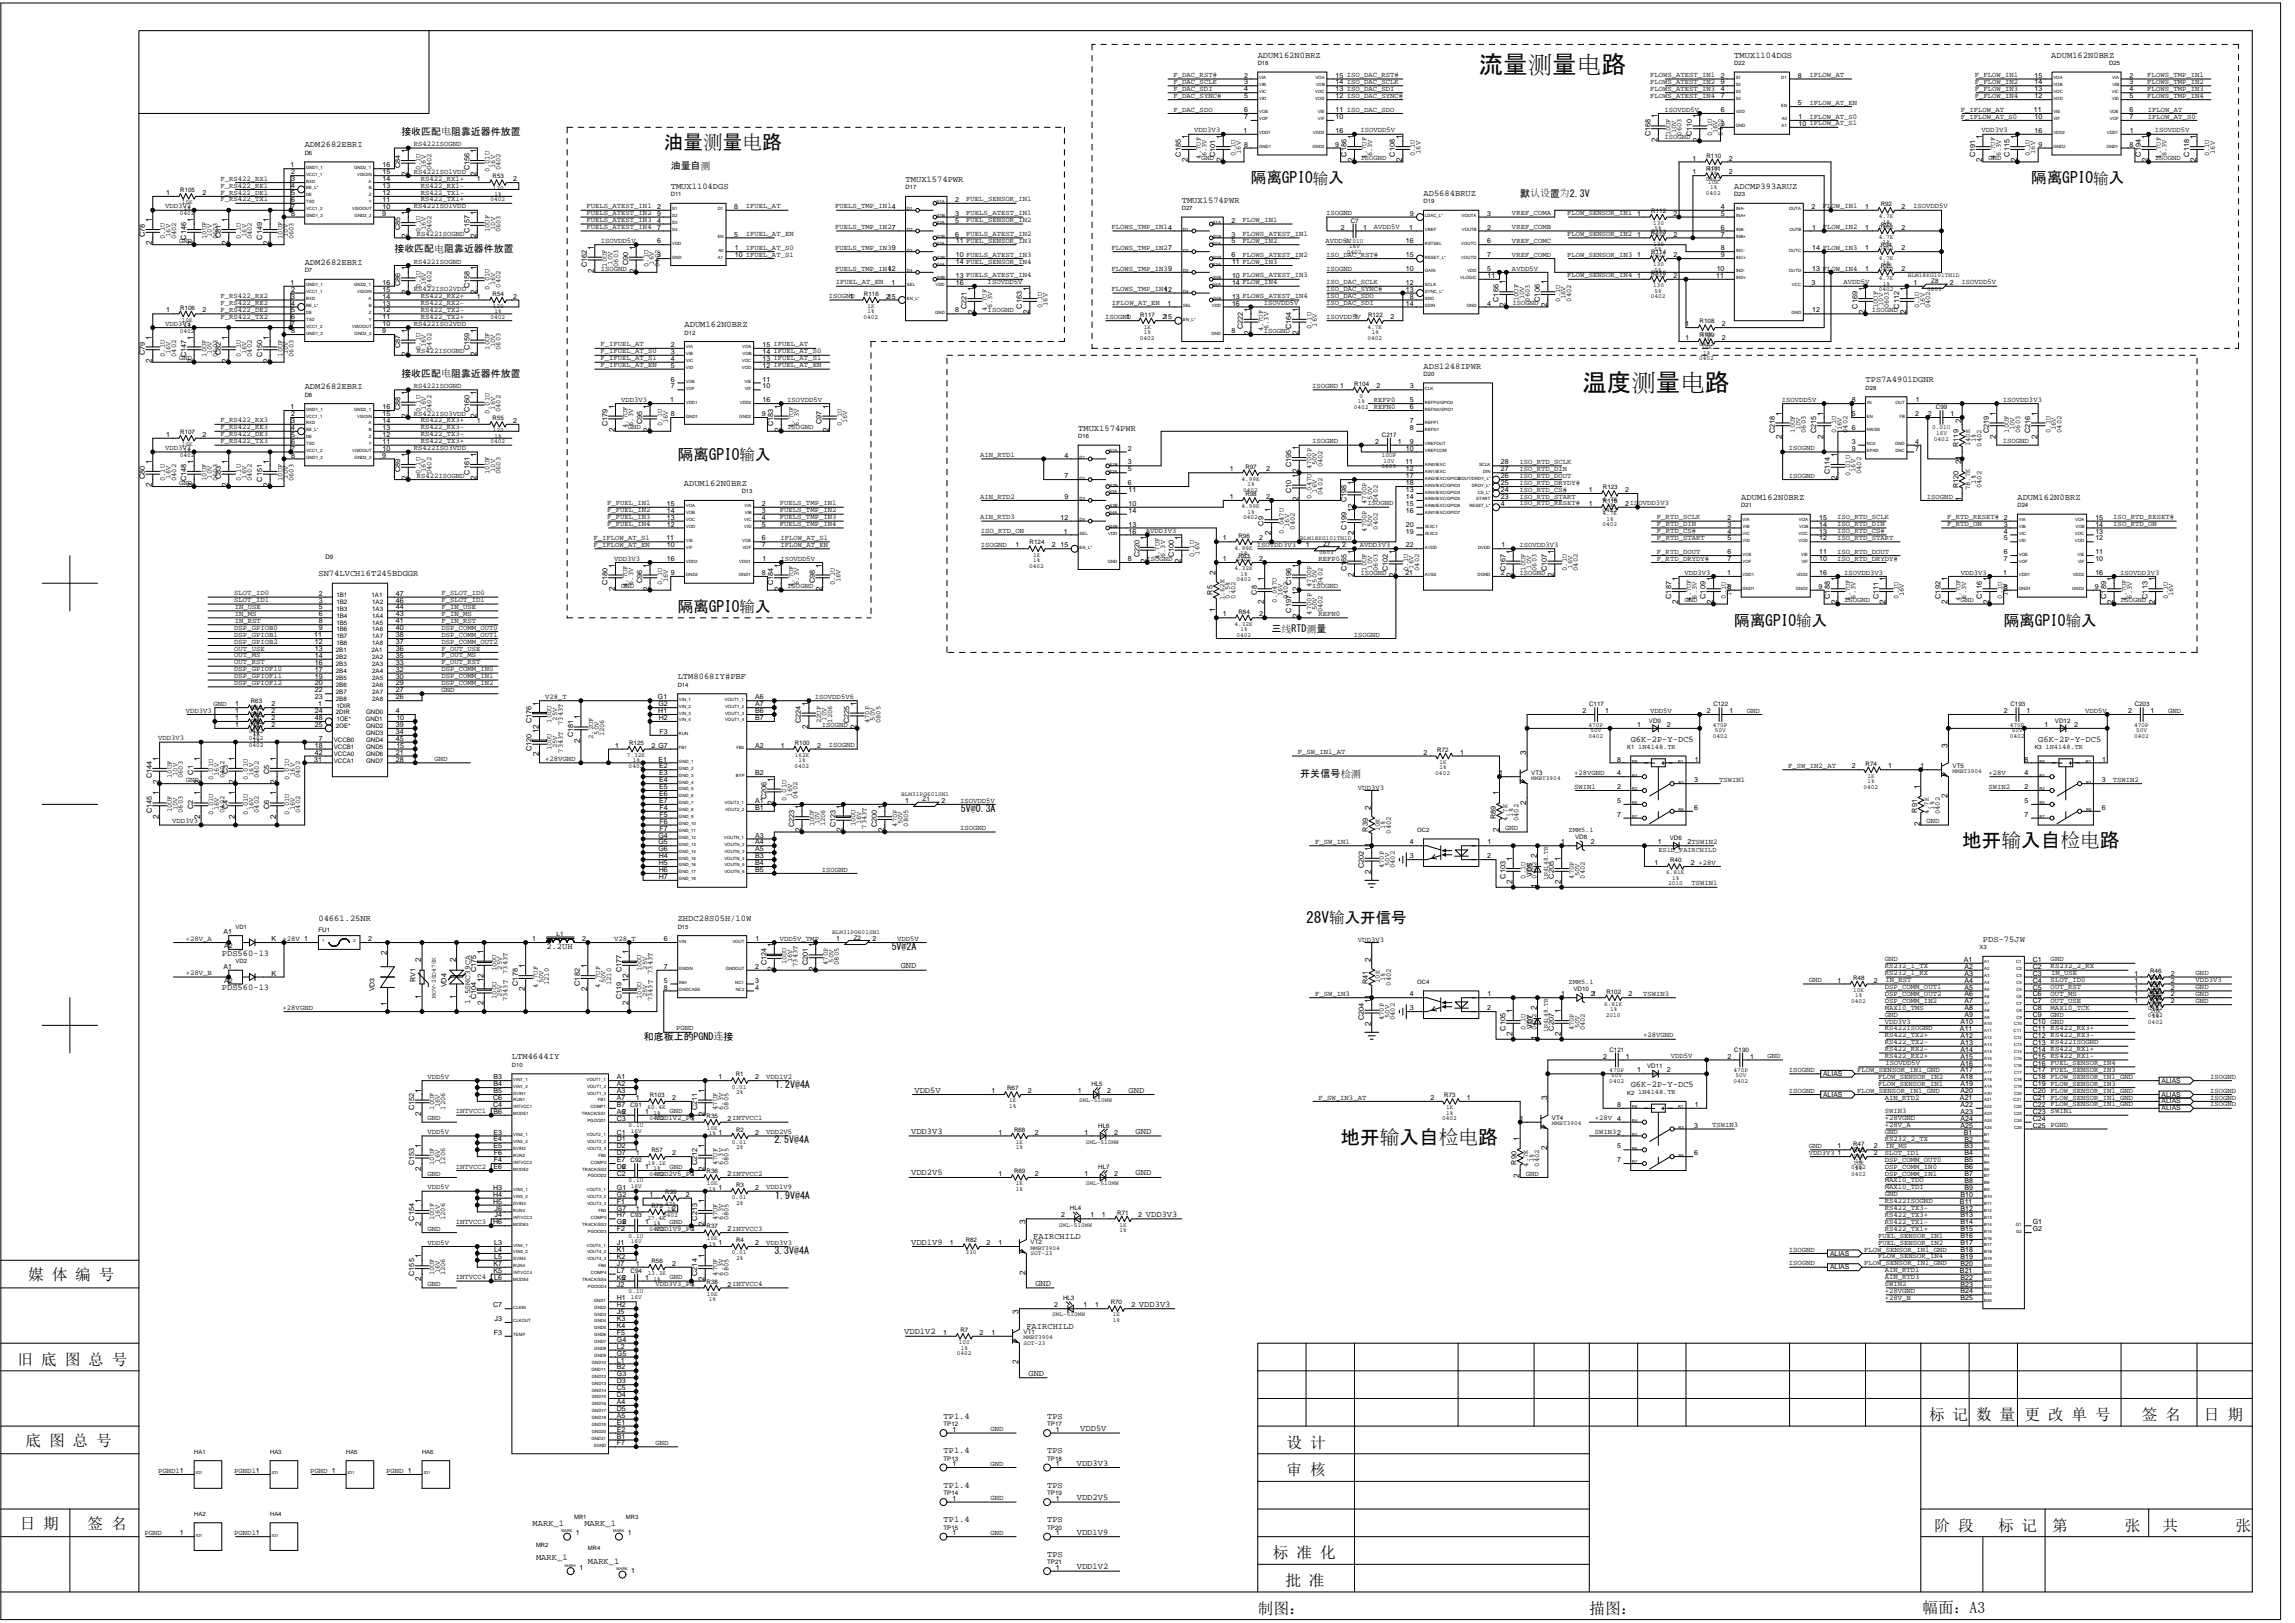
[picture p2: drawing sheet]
<svg xmlns="http://www.w3.org/2000/svg" width="420mm" height="297mm" viewBox="0 0 420 297" stroke-linecap="round" stroke-linejoin="round" font-family="sans-serif">
<defs><g id="words">
<g font-size="4.5">
<text x="270.7" y="13.4">流量测量电路</text>
<text x="289.7" y="71.6">温度测量电路</text>
</g>
<g font-size="3.6">
<text x="121.5" y="27.3">油量测量电路</text>
<text x="359.2" y="155">地开输入自检电路</text>
<text x="245.4" y="209.3">地开输入自检电路</text>
</g>
<g font-size="2.9">
<text x="5.2" y="234.2">媒 体 编 号</text>
<text x="3.2" y="249.8">旧 底 图 总 号</text>
<text x="353.2" y="259.9">标 记</text>
<text x="361.8" y="259.9">数 量</text>
<text x="370.6" y="259.9">更 改 单 号</text>
<text x="392.1" y="259.9">签 名</text>
<text x="403.5" y="259.9">日 期</text>
<text x="4.7" y="264.6">底 图 总 号</text>
<text x="235.6" y="265">设 计</text>
<text x="235.6" y="270">审 核</text>
<text x="3.6" y="279.8">日 期</text>
<text x="16" y="279.8">签 名</text>
<text x="354.2" y="280.1">阶 段</text>
<text x="365.8" y="280.1">标 记</text>
<text x="375.7" y="280.1">第</text>
<text x="389" y="280.1">张</text>
<text x="395.9" y="280.1">共</text>
<text x="409.2" y="280.1">张</text>
<text x="233" y="285.2">标 准 化</text>
<text x="235.3" y="290.3">批 准</text>
<text x="230.3" y="295.3">制图：</text>
<text x="291" y="295.3">描图：</text>
<text x="351.9" y="295.1">幅面：A3</text>
</g>
<g font-size="2.8">
<text x="229" y="33.6">隔离GPIO输入</text>
<text x="371.9" y="33.6">隔离GPIO输入</text>
<text x="124.1" y="84.1">隔离GPIO输入</text>
<text x="124.1" y="112">隔离GPIO输入</text>
<text x="317.5" y="114.5">隔离GPIO输入</text>
<text x="366.8" y="114.5">隔离GPIO输入</text>
<text x="239.1" y="168.8">28V输入开信号</text>
</g>
<g font-size="1.8">
<text x="73.5" y="24.7">接收匹配电阻靠近器件放置</text>
<text x="122.8" y="31">油量自测</text>
<text x="278.3" y="36">默认设置为2.3V</text>
<text x="72.2" y="46.2">接收匹配电阻靠近器件放置</text>
<text x="73.5" y="68.9">接收匹配电阻靠近器件放置</text>
<text x="232.8" y="115.7">三线RTD测量</text>
<text x="238" y="142.3">开关信号检测</text>
<text x="175.9" y="148.6">5V@0.3A</text>
<text x="163.2" y="173.9">5V@2A</text>
<text x="117.9" y="190.3">和底板上的PGND连接</text>
<text x="141.9" y="199.2">1.2V@4A</text>
<text x="141.8" y="209.3">2.5V@4A</text>
<text x="141.9" y="219.4">1.9V@4A</text>
<text x="141.8" y="229.5">3.3V@4A</text>
</g>
<g font-size="1.6">
<text x="230.3" y="10.5">ADUM162N0BRZ</text>
<text x="317.5" y="10.5">TMUX1104DGS</text>
<text x="375.5" y="10.5">ADUM162N0BRZ</text>
<text x="55.8" y="27">ADM2682EBRI</text>
<text x="122.8" y="34.6">TMUX1104DGS</text>
<text x="165.8" y="33.3">TMUX1574PWR</text>
<text x="260.6" y="35.8">AD5684BRUZ</text>
<text x="317.5" y="34.6">ADCMP393ARUZ</text>
<text x="216.4" y="37.1">TMUX1574PWR</text>
<text x="55.8" y="48.5">ADM2682EBRI</text>
<text x="125.3" y="59.9">ADUM162N0BRZ</text>
<text x="55.8" y="71.2">ADM2682EBRI</text>
<text x="260.6" y="67.5">ADS1248IPWR</text>
<text x="341.5" y="70">TPS7A4901DGNR</text>
<text x="197.4" y="78.8">TMUX1574PWR</text>
<text x="125.2" y="88.9">ADUM162N0BRZ</text>
<text x="318.8" y="91.5">ADUM162N0BRZ</text>
<text x="369.3" y="91.5">ADUM162N0BRZ</text>
<text x="58.3" y="105.4">SN74LVCH16T245BDGGR</text>
<text x="124.1" y="124.4">LTM8068IY#PBF</text>
<text x="298.5" y="135.7">G6K-2P-Y-DC5</text>
<text x="373.1" y="135.7">G6K-2P-Y-DC5</text>
<text x="58.3" y="168.6">04661.25NR</text>
<text x="100" y="173.7">2.2UH</text>
<text x="124.1" y="168.6">ZHDC28S05H/10W</text>
<text x="363" y="172.4">PDS-75JW</text>
<text x="40.6" y="174.9">PDS560-13</text>
<text x="164.9" y="177.2">GND</text>
<text x="40.6" y="181.2">PDS560-13</text>
<text x="93.7" y="193.9">LTM4644IY</text>
<text x="167.4" y="200">VDD5V</text>
<text x="206.6" y="200">GND</text>
<text x="298.5" y="198.9">G6K-2P-Y-DC5</text>
<text x="166.8" y="207.5">VDD3V3</text>
<text x="207.9" y="207.5">GND</text>
<text x="166.8" y="215.1">VDD2V5</text>
<text x="207.9" y="215.1">GND</text>
<text x="166.8" y="227.8">VDD1V9</text>
<text x="189.2" y="226.8">FAIRCHILD</text>
<text x="209.8" y="222.7">VDD3V3</text>
<text x="189.6" y="235.4">GND</text>
<text x="208.5" y="239.2">VDD3V3</text>
<text x="165.5" y="244.2">VDD1V2</text>
<text x="187.9" y="243.2">FAIRCHILD</text>
<text x="188.3" y="251.8">GND</text>
<text x="172.7" y="259.6">TP1.4</text>
<text x="191.7" y="259.6">TPS</text>
<text x="197.8" y="261.9">VDD5V</text>
<text x="172.7" y="266">TP1.4</text>
<text x="191.7" y="266">TPS</text>
<text x="197.1" y="268.2">VDD3V3</text>
<text x="172.7" y="272.3">TP1.4</text>
<text x="191.7" y="272.3">TPS</text>
<text x="197.1" y="274.6">VDD2V5</text>
<text x="97.5" y="279.2">MARK_1</text>
<text x="107" y="279.2">MARK_1</text>
<text x="172.7" y="278.6">TP1.4</text>
<text x="191.7" y="278.6">TPS</text>
<text x="197.1" y="280.9">VDD1V9</text>
<text x="98.1" y="285.6">MARK_1</text>
<text x="107.6" y="286.2">MARK_1</text>
<text x="191.7" y="284.9">TPS</text>
<text x="197.1" y="287.2">VDD1V2</text>
</g>
<g font-size="1.5">
<text x="303.5" y="21.7" transform="rotate(-90 303.5 21.7)">1</text>
<text x="311" y="21.7" transform="rotate(-90 311 21.7)">1</text>
<text x="74.6" y="28" transform="rotate(-90 74.6 28)">1</text>
<text x="87.2" y="28" transform="rotate(-90 87.2 28)">1</text>
<text x="217.5" y="29.7" transform="rotate(-90 217.5 29.7)">2</text>
<text x="217.5" y="25.5" transform="rotate(-90 217.5 25.5)">1</text>
<text x="223.8" y="29.7" transform="rotate(-90 223.8 29.7)">2</text>
<text x="223.8" y="25.5" transform="rotate(-90 223.8 25.5)">1</text>
<text x="247.8" y="29.7" transform="rotate(-90 247.8 29.7)">2</text>
<text x="247.8" y="25.5" transform="rotate(-90 247.8 25.5)">1</text>
<text x="256.7" y="29.7" transform="rotate(-90 256.7 29.7)">2</text>
<text x="256.7" y="25.5" transform="rotate(-90 256.7 25.5)">1</text>
<text x="303.5" y="25.9" transform="rotate(-90 303.5 25.9)">2</text>
<text x="311" y="25.9" transform="rotate(-90 311 25.9)">2</text>
<text x="362.9" y="29.7" transform="rotate(-90 362.9 29.7)">2</text>
<text x="362.9" y="25.5" transform="rotate(-90 362.9 25.5)">1</text>
<text x="369.2" y="29.7" transform="rotate(-90 369.2 29.7)">2</text>
<text x="369.2" y="25.5" transform="rotate(-90 369.2 25.5)">1</text>
<text x="393.2" y="29.7" transform="rotate(-90 393.2 29.7)">2</text>
<text x="393.2" y="25.5" transform="rotate(-90 393.2 25.5)">1</text>
<text x="402.1" y="29.7" transform="rotate(-90 402.1 29.7)">2</text>
<text x="402.1" y="25.5" transform="rotate(-90 402.1 25.5)">1</text>
<text x="74.6" y="32.2" transform="rotate(-90 74.6 32.2)">2</text>
<text x="87.2" y="32.2" transform="rotate(-90 87.2 32.2)">2</text>
<text x="27.8" y="40.6" transform="rotate(-90 27.8 40.6)">1</text>
<text x="35.4" y="40.6" transform="rotate(-90 35.4 40.6)">1</text>
<text x="41.7" y="40.6" transform="rotate(-90 41.7 40.6)">1</text>
<text x="49.3" y="40.6" transform="rotate(-90 49.3 40.6)">1</text>
<text x="74.6" y="39.4" transform="rotate(-90 74.6 39.4)">1</text>
<text x="87.2" y="39.4" transform="rotate(-90 87.2 39.4)">1</text>
<text x="27.8" y="44.9" transform="rotate(-90 27.8 44.9)">2</text>
<text x="35.4" y="44.9" transform="rotate(-90 35.4 44.9)">2</text>
<text x="41.7" y="44.9" transform="rotate(-90 41.7 44.9)">2</text>
<text x="49.3" y="44.9" transform="rotate(-90 49.3 44.9)">2</text>
<text x="74.6" y="43.6" transform="rotate(-90 74.6 43.6)">2</text>
<text x="87.2" y="43.6" transform="rotate(-90 87.2 43.6)">2</text>
<text x="108.7" y="45.7" transform="rotate(-90 108.7 45.7)">1</text>
<text x="116.3" y="45.7" transform="rotate(-90 116.3 45.7)">1</text>
<text x="74.6" y="53.7" transform="rotate(-90 74.6 53.7)">2</text>
<text x="74.6" y="49.5" transform="rotate(-90 74.6 49.5)">1</text>
<text x="87.2" y="53.7" transform="rotate(-90 87.2 53.7)">2</text>
<text x="87.2" y="49.5" transform="rotate(-90 87.2 49.5)">1</text>
<text x="108.7" y="49.9" transform="rotate(-90 108.7 49.9)">2</text>
<text x="116.3" y="49.9" transform="rotate(-90 116.3 49.9)">2</text>
<text x="178.3" y="53.3" transform="rotate(-90 178.3 53.3)">1</text>
<text x="188.4" y="53.3" transform="rotate(-90 188.4 53.3)">1</text>
<text x="275.6" y="52" transform="rotate(-90 275.6 52)">1</text>
<text x="283.2" y="52" transform="rotate(-90 283.2 52)">1</text>
<text x="341.4" y="53.3" transform="rotate(-90 341.4 53.3)">1</text>
<text x="349" y="53.3" transform="rotate(-90 349 53.3)">1</text>
<text x="178.3" y="57.5" transform="rotate(-90 178.3 57.5)">2</text>
<text x="188.4" y="57.5" transform="rotate(-90 188.4 57.5)">2</text>
<text x="228.9" y="57.1" transform="rotate(-90 228.9 57.1)">1</text>
<text x="237.7" y="57.1" transform="rotate(-90 237.7 57.1)">1</text>
<text x="275.6" y="56.3" transform="rotate(-90 275.6 56.3)">2</text>
<text x="283.2" y="56.3" transform="rotate(-90 283.2 56.3)">2</text>
<text x="341.4" y="57.5" transform="rotate(-90 341.4 57.5)">2</text>
<text x="349" y="57.5" transform="rotate(-90 349 57.5)">2</text>
<text x="27.8" y="62.1" transform="rotate(-90 27.8 62.1)">1</text>
<text x="35.4" y="62.1" transform="rotate(-90 35.4 62.1)">1</text>
<text x="41.7" y="62.1" transform="rotate(-90 41.7 62.1)">1</text>
<text x="49.3" y="62.1" transform="rotate(-90 49.3 62.1)">1</text>
<text x="74.6" y="65.1" transform="rotate(-90 74.6 65.1)">2</text>
<text x="74.6" y="60.9" transform="rotate(-90 74.6 60.9)">1</text>
<text x="87.2" y="65.1" transform="rotate(-90 87.2 65.1)">2</text>
<text x="87.2" y="60.9" transform="rotate(-90 87.2 60.9)">1</text>
<text x="228.9" y="61.3" transform="rotate(-90 228.9 61.3)">2</text>
<text x="237.7" y="61.3" transform="rotate(-90 237.7 61.3)">2</text>
<text x="27.8" y="66.4" transform="rotate(-90 27.8 66.4)">2</text>
<text x="35.4" y="66.4" transform="rotate(-90 35.4 66.4)">2</text>
<text x="41.7" y="66.4" transform="rotate(-90 41.7 66.4)">2</text>
<text x="49.3" y="66.4" transform="rotate(-90 49.3 66.4)">2</text>
<text x="74.6" y="76.5" transform="rotate(-90 74.6 76.5)">2</text>
<text x="74.6" y="72.3" transform="rotate(-90 74.6 72.3)">1</text>
<text x="87.2" y="76.5" transform="rotate(-90 87.2 76.5)">2</text>
<text x="87.2" y="72.3" transform="rotate(-90 87.2 72.3)">1</text>
<text x="112.5" y="74.8" transform="rotate(-90 112.5 74.8)">1</text>
<text x="118.9" y="74.8" transform="rotate(-90 118.9 74.8)">1</text>
<text x="142.9" y="74.8" transform="rotate(-90 142.9 74.8)">1</text>
<text x="151.7" y="74.8" transform="rotate(-90 151.7 74.8)">1</text>
<text x="326.2" y="76.1" transform="rotate(-90 326.2 76.1)">1</text>
<text x="333.8" y="76.1" transform="rotate(-90 333.8 76.1)">1</text>
<text x="359.1" y="77.4" transform="rotate(-90 359.1 77.4)">2</text>
<text x="365.4" y="76.1" transform="rotate(-90 365.4 76.1)">1</text>
<text x="373" y="76.1" transform="rotate(-90 373 76.1)">1</text>
<text x="74.6" y="83.6" transform="rotate(-90 74.6 83.6)">1</text>
<text x="87.2" y="83.6" transform="rotate(-90 87.2 83.6)">1</text>
<text x="112.5" y="79" transform="rotate(-90 112.5 79)">2</text>
<text x="118.9" y="79" transform="rotate(-90 118.9 79)">2</text>
<text x="142.9" y="79" transform="rotate(-90 142.9 79)">2</text>
<text x="151.7" y="79" transform="rotate(-90 151.7 79)">2</text>
<text x="237.7" y="82.4" transform="rotate(-90 237.7 82.4)">1</text>
<text x="326.2" y="80.3" transform="rotate(-90 326.2 80.3)">2</text>
<text x="333.8" y="80.3" transform="rotate(-90 333.8 80.3)">2</text>
<text x="336.3" y="83.6" transform="rotate(-90 336.3 83.6)">1</text>
<text x="365.4" y="80.3" transform="rotate(-90 365.4 80.3)">2</text>
<text x="373" y="80.3" transform="rotate(-90 373 80.3)">2</text>
<text x="27.8" y="89.1" transform="rotate(-90 27.8 89.1)">2</text>
<text x="27.8" y="84.9" transform="rotate(-90 27.8 84.9)">1</text>
<text x="35.4" y="89.1" transform="rotate(-90 35.4 89.1)">2</text>
<text x="35.4" y="84.9" transform="rotate(-90 35.4 84.9)">1</text>
<text x="41.7" y="89.1" transform="rotate(-90 41.7 89.1)">2</text>
<text x="41.7" y="84.9" transform="rotate(-90 41.7 84.9)">1</text>
<text x="49.3" y="89.1" transform="rotate(-90 49.3 89.1)">2</text>
<text x="49.3" y="84.9" transform="rotate(-90 49.3 84.9)">1</text>
<text x="74.6" y="87.9" transform="rotate(-90 74.6 87.9)">2</text>
<text x="87.2" y="87.9" transform="rotate(-90 87.2 87.9)">2</text>
<text x="237.7" y="87.4" transform="rotate(-90 237.7 87.4)">12</text>
<text x="247.8" y="88.7" transform="rotate(-90 247.8 88.7)">1</text>
<text x="336.3" y="87.9" transform="rotate(-90 336.3 87.9)">2</text>
<text x="359.1" y="85" transform="rotate(-90 359.1 85)">21</text>
<text x="232.7" y="93.7" transform="rotate(-90 232.7 93.7)">1</text>
<text x="237.7" y="91.7" transform="rotate(-90 237.7 91.7)">2</text>
<text x="247.8" y="93.7" transform="rotate(-90 247.8 93.7)">12</text>
<text x="359.1" y="91.8" transform="rotate(-90 359.1 91.8)">1</text>
<text x="209.9" y="98.8" transform="rotate(-90 209.9 98.8)">1</text>
<text x="216.2" y="98.8" transform="rotate(-90 216.2 98.8)">1</text>
<text x="232.7" y="98" transform="rotate(-90 232.7 98)">2</text>
<text x="247.8" y="101.3" transform="rotate(-90 247.8 101.3)">1</text>
<text x="247.8" y="98" transform="rotate(-90 247.8 98)">2</text>
<text x="255.4" y="101.3" transform="rotate(-90 255.4 101.3)">1</text>
<text x="276.9" y="101.3" transform="rotate(-90 276.9 101.3)">1</text>
<text x="284.5" y="101.3" transform="rotate(-90 284.5 101.3)">1</text>
<text x="112.5" y="103.9" transform="rotate(-90 112.5 103.9)">1</text>
<text x="118.9" y="103.9" transform="rotate(-90 118.9 103.9)">1</text>
<text x="142.9" y="103.9" transform="rotate(-90 142.9 103.9)">1</text>
<text x="150.5" y="103.9" transform="rotate(-90 150.5 103.9)">1</text>
<text x="209.9" y="103" transform="rotate(-90 209.9 103)">2</text>
<text x="216.2" y="103" transform="rotate(-90 216.2 103)">2</text>
<text x="222.5" y="105.2" transform="rotate(-90 222.5 105.2)">2</text>
<text x="231.4" y="106.4" transform="rotate(-90 231.4 106.4)">1</text>
<text x="237.7" y="103.9" transform="rotate(-90 237.7 103.9)">1</text>
<text x="247.8" y="105.6" transform="rotate(-90 247.8 105.6)">2</text>
<text x="255.4" y="105.6" transform="rotate(-90 255.4 105.6)">2</text>
<text x="276.9" y="105.6" transform="rotate(-90 276.9 105.6)">2</text>
<text x="284.5" y="105.6" transform="rotate(-90 284.5 105.6)">2</text>
<text x="307.2" y="106.4" transform="rotate(-90 307.2 106.4)">1</text>
<text x="313.6" y="106.4" transform="rotate(-90 313.6 106.4)">1</text>
<text x="336.3" y="106.4" transform="rotate(-90 336.3 106.4)">1</text>
<text x="345.2" y="106.4" transform="rotate(-90 345.2 106.4)">1</text>
<text x="356.6" y="106.4" transform="rotate(-90 356.6 106.4)">1</text>
<text x="364.1" y="106.4" transform="rotate(-90 364.1 106.4)">1</text>
<text x="386.9" y="106.4" transform="rotate(-90 386.9 106.4)">1</text>
<text x="394.5" y="106.4" transform="rotate(-90 394.5 106.4)">1</text>
<text x="112.5" y="108.1" transform="rotate(-90 112.5 108.1)">2</text>
<text x="118.9" y="108.1" transform="rotate(-90 118.9 108.1)">2</text>
<text x="142.9" y="108.1" transform="rotate(-90 142.9 108.1)">2</text>
<text x="150.5" y="108.1" transform="rotate(-90 150.5 108.1)">2</text>
<text x="222.5" y="112" transform="rotate(-90 222.5 112)">1</text>
<text x="231.4" y="110.6" transform="rotate(-90 231.4 110.6)">2</text>
<text x="237.7" y="113.2" transform="rotate(-90 237.7 113.2)">2</text>
<text x="237.7" y="108.9" transform="rotate(-90 237.7 108.9)">12</text>
<text x="307.2" y="110.6" transform="rotate(-90 307.2 110.6)">2</text>
<text x="313.6" y="110.6" transform="rotate(-90 313.6 110.6)">2</text>
<text x="336.3" y="110.6" transform="rotate(-90 336.3 110.6)">2</text>
<text x="345.2" y="110.6" transform="rotate(-90 345.2 110.6)">2</text>
<text x="356.6" y="110.6" transform="rotate(-90 356.6 110.6)">2</text>
<text x="364.1" y="110.6" transform="rotate(-90 364.1 110.6)">2</text>
<text x="386.9" y="110.6" transform="rotate(-90 386.9 110.6)">2</text>
<text x="394.5" y="110.6" transform="rotate(-90 394.5 110.6)">2</text>
<text x="98.6" y="129.2" transform="rotate(-90 98.6 129.2)">1</text>
<text x="106.2" y="131.7" transform="rotate(-90 106.2 131.7)">1</text>
<text x="147.9" y="129.2" transform="rotate(-90 147.9 129.2)">1</text>
<text x="156.8" y="129.2" transform="rotate(-90 156.8 129.2)">1</text>
<text x="98.6" y="134.2" transform="rotate(-90 98.6 134.2)">12</text>
<text x="106.2" y="135.9" transform="rotate(-90 106.2 135.9)">2</text>
<text x="147.9" y="133.4" transform="rotate(-90 147.9 133.4)">2</text>
<text x="156.8" y="133.4" transform="rotate(-90 156.8 133.4)">2</text>
<text x="356.6" y="136.8" transform="rotate(-90 356.6 136.8)">3</text>
<text x="29.1" y="143.5" transform="rotate(-90 29.1 143.5)">2</text>
<text x="29.1" y="139.3" transform="rotate(-90 29.1 139.3)">1</text>
<text x="36.7" y="143.5" transform="rotate(-90 36.7 143.5)">2</text>
<text x="36.7" y="139.3" transform="rotate(-90 36.7 139.3)">1</text>
<text x="43" y="143.5" transform="rotate(-90 43 143.5)">2</text>
<text x="43" y="139.3" transform="rotate(-90 43 139.3)">1</text>
<text x="50.6" y="143.5" transform="rotate(-90 50.6 143.5)">2</text>
<text x="50.6" y="139.3" transform="rotate(-90 50.6 139.3)">1</text>
<text x="98.6" y="138.4" transform="rotate(-90 98.6 138.4)">2</text>
<text x="141.6" y="143.1" transform="rotate(-90 141.6 143.1)">1</text>
<text x="279.4" y="138.1" transform="rotate(-90 279.4 138.1)">3</text>
<text x="29.1" y="149.8" transform="rotate(-90 29.1 149.8)">2</text>
<text x="29.1" y="145.6" transform="rotate(-90 29.1 145.6)">1</text>
<text x="36.7" y="149.8" transform="rotate(-90 36.7 149.8)">2</text>
<text x="36.7" y="145.6" transform="rotate(-90 36.7 145.6)">1</text>
<text x="43" y="149.8" transform="rotate(-90 43 149.8)">2</text>
<text x="43" y="145.6" transform="rotate(-90 43 145.6)">1</text>
<text x="50.6" y="149.8" transform="rotate(-90 50.6 149.8)">2</text>
<text x="50.6" y="145.6" transform="rotate(-90 50.6 145.6)">1</text>
<text x="141.6" y="147.3" transform="rotate(-90 141.6 147.3)">2</text>
<text x="146.7" y="148.1" transform="rotate(-90 146.7 148.1)">1</text>
<text x="154.3" y="148.1" transform="rotate(-90 154.3 148.1)">1</text>
<text x="161.9" y="148.1" transform="rotate(-90 161.9 148.1)">1</text>
<text x="251" y="148.2" transform="rotate(-90 251 148.2)">2</text>
<text x="274.4" y="145.6" transform="rotate(-90 274.4 145.6)">1</text>
<text x="279.4" y="147.3" transform="rotate(-90 279.4 147.3)">2</text>
<text x="351.5" y="144.3" transform="rotate(-90 351.5 144.3)">1</text>
<text x="356.6" y="146" transform="rotate(-90 356.6 146)">2</text>
<text x="146.7" y="152.3" transform="rotate(-90 146.7 152.3)">2</text>
<text x="154.3" y="152.3" transform="rotate(-90 154.3 152.3)">2</text>
<text x="161.9" y="152.3" transform="rotate(-90 161.9 152.3)">2</text>
<text x="251" y="155.7" transform="rotate(-90 251 155.7)">11</text>
<text x="274.4" y="152.3" transform="rotate(-90 274.4 152.3)">2</text>
<text x="351.5" y="151.1" transform="rotate(-90 351.5 151.1)">2</text>
<text x="251" y="159.9" transform="rotate(-90 251 159.9)">2</text>
<text x="276.9" y="161.8" transform="rotate(-90 276.9 161.8)">2</text>
<text x="276.9" y="157.6" transform="rotate(-90 276.9 157.6)">1</text>
<text x="281.3" y="157.1" transform="rotate(-90 281.3 157.1)">2</text>
<text x="285.8" y="161.8" transform="rotate(-90 285.8 161.8)">2</text>
<text x="285.8" y="157.6" transform="rotate(-90 285.8 157.6)">1</text>
<text x="281.3" y="162.6" transform="rotate(-90 281.3 162.6)">1</text>
<text x="141.6" y="173.4" transform="rotate(-90 141.6 173.4)">1</text>
<text x="149.2" y="173.4" transform="rotate(-90 149.2 173.4)">1</text>
<text x="70.8" y="174.8" transform="rotate(-90 70.8 174.8)">2</text>
<text x="77.1" y="176" transform="rotate(-90 77.1 176)">2</text>
<text x="83.4" y="176" transform="rotate(-90 83.4 176)">2</text>
<text x="88.5" y="174.7" transform="rotate(-90 88.5 174.7)">1</text>
<text x="88.5" y="179.7" transform="rotate(-90 88.5 179.7)">12</text>
<text x="96.1" y="177.2" transform="rotate(-90 96.1 177.2)">1</text>
<text x="107.5" y="177.2" transform="rotate(-90 107.5 177.2)">1</text>
<text x="115.1" y="174.7" transform="rotate(-90 115.1 174.7)">1</text>
<text x="115.1" y="179.7" transform="rotate(-90 115.1 179.7)">12</text>
<text x="141.6" y="177.6" transform="rotate(-90 141.6 177.6)">2</text>
<text x="149.2" y="177.6" transform="rotate(-90 149.2 177.6)">2</text>
<text x="251" y="176" transform="rotate(-90 251 176)">2</text>
<text x="70.8" y="184.1" transform="rotate(-90 70.8 184.1)">1</text>
<text x="77.1" y="182.8" transform="rotate(-90 77.1 182.8)">1</text>
<text x="83.4" y="182.8" transform="rotate(-90 83.4 182.8)">1</text>
<text x="86.1" y="183.8" transform="rotate(-90 86.1 183.8)">1.5SMC39CA</text>
<text x="88.5" y="184" transform="rotate(-90 88.5 184)">2</text>
<text x="96.1" y="181.4" transform="rotate(-90 96.1 181.4)">2</text>
<text x="107.5" y="181.4" transform="rotate(-90 107.5 181.4)">2</text>
<text x="115.1" y="184" transform="rotate(-90 115.1 184)">2</text>
<text x="251" y="183.5" transform="rotate(-90 251 183.5)">11</text>
<text x="276.9" y="185.4" transform="rotate(-90 276.9 185.4)">1</text>
<text x="281.3" y="184.9" transform="rotate(-90 281.3 184.9)">2</text>
<text x="285.8" y="185.4" transform="rotate(-90 285.8 185.4)">1</text>
<text x="251" y="187.7" transform="rotate(-90 251 187.7)">2</text>
<text x="276.9" y="189.7" transform="rotate(-90 276.9 189.7)">2</text>
<text x="281.3" y="190.4" transform="rotate(-90 281.3 190.4)">1</text>
<text x="285.8" y="189.7" transform="rotate(-90 285.8 189.7)">2</text>
<text x="77.1" y="200" transform="rotate(-90 77.1 200)">1</text>
<text x="129" y="200" transform="rotate(-90 129 200)">1</text>
<text x="283.2" y="201.3" transform="rotate(-90 283.2 201.3)">3</text>
<text x="77.1" y="204.2" transform="rotate(-90 77.1 204.2)">2</text>
<text x="129" y="204.2" transform="rotate(-90 129 204.2)">2</text>
<text x="278.2" y="208.8" transform="rotate(-90 278.2 208.8)">1</text>
<text x="77.1" y="214.3" transform="rotate(-90 77.1 214.3)">2</text>
<text x="77.1" y="210.1" transform="rotate(-90 77.1 210.1)">1</text>
<text x="129" y="214.3" transform="rotate(-90 129 214.3)">2</text>
<text x="129" y="210.1" transform="rotate(-90 129 210.1)">1</text>
<text x="278.2" y="215.6" transform="rotate(-90 278.2 215.6)">2</text>
<text x="283.2" y="210.5" transform="rotate(-90 283.2 210.5)">2</text>
<text x="77.1" y="220.2" transform="rotate(-90 77.1 220.2)">1</text>
<text x="129" y="220.2" transform="rotate(-90 129 220.2)">1</text>
<text x="77.1" y="224.4" transform="rotate(-90 77.1 224.4)">2</text>
<text x="129" y="224.4" transform="rotate(-90 129 224.4)">2</text>
<text x="187.8" y="224.1" transform="rotate(-90 187.8 224.1)">3</text>
<text x="77.1" y="230.3" transform="rotate(-90 77.1 230.3)">1</text>
<text x="129" y="230.3" transform="rotate(-90 129 230.3)">1</text>
<text x="187.8" y="233.3" transform="rotate(-90 187.8 233.3)">2</text>
<text x="77.1" y="234.5" transform="rotate(-90 77.1 234.5)">2</text>
<text x="129" y="234.5" transform="rotate(-90 129 234.5)">2</text>
<text x="186.5" y="240.5" transform="rotate(-90 186.5 240.5)">3</text>
<text x="186.5" y="249.7" transform="rotate(-90 186.5 249.7)">2</text>
</g>
<g font-size="1.3">
<text x="214.8" y="16.6">F_DAC_SDI</text>
<text x="214.9" y="14.1">F_DAC_RST#</text>
<text x="214.9" y="15.4">F_DAC_SCLK</text>
<text x="214.9" y="17.9">F_DAC_SYNC#</text>
<text x="227.8" y="18">5</text>
<text x="227.8" y="16.7">4</text>
<text x="227.8" y="15.5">3</text>
<text x="227.8" y="14.2">2</text>
<text x="244.5" y="18">12 ISO_DAC_SYNC#</text>
<text x="244.5" y="16.7">13 ISO_DAC_SDI</text>
<text x="244.5" y="15.5">14 ISO_DAC_SCLK</text>
<text x="244.5" y="14.2">15 ISO_DAC_RST#</text>
<text x="302.1" y="15.4">FLOWS_ATEST_IN2</text>
<text x="302.1" y="16.6">FLOWS_ATEST_IN3</text>
<text x="302.1" y="17.9">FLOWS_ATEST_IN4</text>
<text x="302.1" y="14.1">FLOWS_ATEST_IN1</text>
<text x="315" y="18">7</text>
<text x="315" y="16.7">4</text>
<text x="315" y="15.5">9</text>
<text x="315" y="14.2">2</text>
<text x="329.2" y="14.2">8</text>
<text x="331.3" y="14.1">IFLOW_AT</text>
<text x="361.5" y="15.4">F_FLOW_IN2</text>
<text x="361.5" y="14.1">F_FLOW_IN1</text>
<text x="361.5" y="16.6">F_FLOW_IN3</text>
<text x="361.5" y="17.9">F_FLOW_IN4</text>
<text x="372.5" y="18">12</text>
<text x="372.5" y="16.7">13</text>
<text x="372.5" y="15.5">14</text>
<text x="372.5" y="14.2">15</text>
<text x="389.8" y="18">5</text>
<text x="389.8" y="16.7">4</text>
<text x="389.8" y="15.5">3</text>
<text x="389.8" y="14.2">2</text>
<text x="393.1" y="15.4">FLOWS_TMP_IN2</text>
<text x="393.1" y="16.6">FLOWS_TMP_IN3</text>
<text x="393.1" y="17.9">FLOWS_TMP_IN4</text>
<text x="393.1" y="14.1">FLOWS_TMP_IN1</text>
<text x="214.9" y="20.4">F_DAC_SDO</text>
<text x="227.8" y="21.8">7</text>
<text x="227.8" y="20.5">6</text>
<text x="244.5" y="21.8">10</text>
<text x="244.5" y="20.5">11 ISO_DAC_SDO</text>
<text x="304.7" y="20.4">ISOVDD5V</text>
<text x="315" y="20.5">6</text>
<text x="315" y="23.1">3</text>
<text x="329.2" y="19.3">5</text>
<text x="329.3" y="23.1">10 IFLOW_AT_S1</text>
<text x="329.3" y="21.8">1</text>
<text x="331.3" y="19.2">IFLOW_AT_EN</text>
<text x="331.3" y="21.7">IFLOW_AT_S0</text>
<text x="359" y="21.7">F_IFLOW_AT_S0</text>
<text x="359" y="20.4">F_IFLOW_AT</text>
<text x="372.4" y="20.5">11</text>
<text x="372.5" y="21.8">10</text>
<text x="389.8" y="21.8">7</text>
<text x="389.8" y="20.5">6</text>
<text x="393.2" y="20.4">IFLOW_AT</text>
<text x="393.2" y="21.7">IFLOW_AT_S0</text>
<text x="75.8" y="26.8">RS422ISOGND</text>
<text x="216.2" y="28.7" transform="rotate(-90 216.2 28.7)">C185</text>
<text x="218.6" y="24.2">VDD3V3</text>
<text x="219.8" y="29" transform="rotate(-90 219.8 29)">4.7UF</text>
<text x="219.9" y="29.3">GND</text>
<text x="220.9" y="28.6" transform="rotate(-90 220.9 28.6)">6.3V</text>
<text x="222.5" y="28.7" transform="rotate(-90 222.5 28.7)">C101</text>
<text x="226.2" y="28.6" transform="rotate(-90 226.2 28.6)">0.1U</text>
<text x="227.2" y="28.2" transform="rotate(-90 227.2 28.2)">16V</text>
<text x="227.7" y="24.3">1</text>
<text x="227.8" y="26.8">8</text>
<text x="244.4" y="26.8">9</text>
<text x="244.5" y="24.3">16</text>
<text x="246.5" y="28.7" transform="rotate(-90 246.5 28.7)">C186</text>
<text x="249.1" y="29.3">ISOGND</text>
<text x="249.1" y="24.2">ISOVDD5V</text>
<text x="250.2" y="29" transform="rotate(-90 250.2 29)">4.7UF</text>
<text x="251.2" y="28.6" transform="rotate(-90 251.2 28.6)">6.3V</text>
<text x="255.4" y="28.7" transform="rotate(-90 255.4 28.7)">C108</text>
<text x="259" y="28.6" transform="rotate(-90 259 28.6)">0.1U</text>
<text x="260.1" y="28.2" transform="rotate(-90 260.1 28.2)">16V</text>
<text x="302.1" y="24.9" transform="rotate(-90 302.1 24.9)">C168</text>
<text x="304.7" y="25.5">ISOGND</text>
<text x="305.8" y="24.8" transform="rotate(-90 305.8 24.8)">10UF</text>
<text x="306.8" y="24.4" transform="rotate(-90 306.8 24.4)">10V</text>
<text x="307.9" y="24.8" transform="rotate(-90 307.9 24.8)">0603</text>
<text x="309.7" y="24.9" transform="rotate(-90 309.7 24.9)">C110</text>
<text x="309.8" y="29.4">1</text>
<text x="313.4" y="24.8" transform="rotate(-90 313.4 24.8)">0.1U</text>
<text x="314.4" y="24.4" transform="rotate(-90 314.4 24.4)">16V</text>
<text x="315.4" y="24.8" transform="rotate(-90 315.4 24.8)">0402</text>
<text x="316.5" y="29.4">2</text>
<text x="361.6" y="28.7" transform="rotate(-90 361.6 28.7)">C191</text>
<text x="362.8" y="24.2">VDD3V3</text>
<text x="364" y="29.3">GND</text>
<text x="365.3" y="29" transform="rotate(-90 365.3 29)">4.7UF</text>
<text x="366.3" y="28.6" transform="rotate(-90 366.3 28.6)">6.3V</text>
<text x="367.9" y="28.7" transform="rotate(-90 367.9 28.7)">C115</text>
<text x="371.6" y="28.6" transform="rotate(-90 371.6 28.6)">0.1U</text>
<text x="372.5" y="24.3">16</text>
<text x="372.6" y="28.2" transform="rotate(-90 372.6 28.2)">16V</text>
<text x="373.2" y="26.8">9</text>
<text x="389.8" y="26.8">8</text>
<text x="389.9" y="24.3">1</text>
<text x="391.9" y="28.7" transform="rotate(-90 391.9 28.7)">C194</text>
<text x="394.5" y="24.2">ISOVDD5V</text>
<text x="394.5" y="29.3">ISOGND</text>
<text x="395.6" y="29" transform="rotate(-90 395.6 29)">4.7UF</text>
<text x="396.6" y="28.6" transform="rotate(-90 396.6 28.6)">6.3V</text>
<text x="400.8" y="28.7" transform="rotate(-90 400.8 28.7)">C118</text>
<text x="404.5" y="28.6" transform="rotate(-90 404.5 28.6)">0.1U</text>
<text x="405.5" y="28.2" transform="rotate(-90 405.5 28.2)">16V</text>
<text x="30.4" y="35.7">1</text>
<text x="37.1" y="35.7">2</text>
<text x="40.4" y="35.6">F_RS422_DE1</text>
<text x="40.4" y="34.4">F_RS422_RE1</text>
<text x="40.4" y="33.1">F_RS422_RX1</text>
<text x="53.2" y="30.6">1</text>
<text x="53.3" y="31.9">2</text>
<text x="53.3" y="33.2">3</text>
<text x="53.3" y="34.4">4</text>
<text x="53.3" y="35.7">5</text>
<text x="70" y="35.7">12</text>
<text x="70" y="31.9">15</text>
<text x="70" y="30.6">16</text>
<text x="70" y="34.4">13</text>
<text x="70" y="33.2">14</text>
<text x="73.3" y="30.8" transform="rotate(-90 73.3 30.8)">C84</text>
<text x="75.8" y="31.8">RS422ISO1VDD</text>
<text x="77" y="31.2" transform="rotate(-90 77 31.2)">0.1U</text>
<text x="77" y="33.1">RS422_RX1+</text>
<text x="77" y="34.4">RS422_RX1-</text>
<text x="77" y="35.6">RS422_TX1-</text>
<text x="78" y="30.7" transform="rotate(-90 78 30.7)">16V</text>
<text x="79" y="31.2" transform="rotate(-90 79 31.2)">0402</text>
<text x="85.9" y="31.2" transform="rotate(-90 85.9 31.2)">C156</text>
<text x="87.3" y="33.2">1</text>
<text x="89.6" y="31.6" transform="rotate(-90 89.6 31.6)">0.01U</text>
<text x="90.6" y="30.7" transform="rotate(-90 90.6 30.7)">16V</text>
<text x="91.6" y="31.2" transform="rotate(-90 91.6 31.2)">0402</text>
<text x="94" y="33.2">2</text>
<text x="309.8" y="31.9">1</text>
<text x="316.5" y="31.9">2</text>
<text x="30.2" y="38.1">VDD3V3</text>
<text x="40.4" y="36.9">F_RS422_TX1</text>
<text x="53.3" y="38.2">7</text>
<text x="53.3" y="37">6</text>
<text x="53.3" y="39.5">8</text>
<text x="69.9" y="39.5">9</text>
<text x="70" y="37">11</text>
<text x="70" y="38.2">10</text>
<text x="75.8" y="38.1">RS422ISO1VDD</text>
<text x="77" y="36.9">RS422_TX1+</text>
<text x="107.4" y="39.4">FUELS_ATEST_IN2</text>
<text x="107.4" y="41.9">FUELS_ATEST_IN4</text>
<text x="107.4" y="40.7">FUELS_ATEST_IN3</text>
<text x="107.4" y="38.1">FUELS_ATEST_IN1</text>
<text x="120.3" y="40.7">4</text>
<text x="120.3" y="39.5">9</text>
<text x="120.3" y="38.2">2</text>
<text x="134.4" y="38.2">8</text>
<text x="136.6" y="38.1">IFUEL_AT</text>
<text x="152.9" y="38.1">FUELS_TMP_IN14</text>
<text x="152.9" y="41.9">FUELS_TMP_IN27</text>
<text x="174.9" y="40.7">5</text>
<text x="174.9" y="39.5">3</text>
<text x="174.9" y="37">2</text>
<text x="176.9" y="39.4">FUELS_ATEST_IN1</text>
<text x="176.9" y="40.7">FUEL_SENSOR_IN2</text>
<text x="176.9" y="36.9">FUEL_SENSOR_IN1</text>
<text x="203.5" y="41.9">FLOWS_TMP_IN14</text>
<text x="225.5" y="40.7">2</text>
<text x="227.5" y="40.7">FLOW_IN1</text>
<text x="242.8" y="39.4">ISOGND</text>
<text x="251.5" y="41.9">AVDD5V</text>
<text x="258.1" y="39.5">9</text>
<text x="272.2" y="39.5">3</text>
<text x="276.8" y="39.4">VREF_COMA</text>
<text x="276.8" y="41.9">VREF_COMB</text>
<text x="286.9" y="39.4">FLOW_SENSOR_IN1</text>
<text x="299.7" y="39.5">1</text>
<text x="306.4" y="39.5">2</text>
<text x="315" y="38.2">4</text>
<text x="315" y="39.5">5</text>
<text x="331.7" y="38.2">2</text>
<text x="333.7" y="38.1">FLOW_IN1</text>
<text x="333.7" y="41.9">FLOW_IN2</text>
<text x="341.5" y="38.2">1</text>
<text x="348.1" y="38.2">2</text>
<text x="350.2" y="38.1">ISOVDD5V</text>
<text x="26.5" y="43.5" transform="rotate(-90 26.5 43.5)">C78</text>
<text x="30.2" y="43.8" transform="rotate(-90 30.2 43.8)">0.1U</text>
<text x="31.2" y="43.4" transform="rotate(-90 31.2 43.4)">16V</text>
<text x="32.2" y="43.8" transform="rotate(-90 32.2 43.8)">0402</text>
<text x="32.8" y="44.4">GND</text>
<text x="34.1" y="43.8" transform="rotate(-90 34.1 43.8)">C146</text>
<text x="37.8" y="43.8" transform="rotate(-90 37.8 43.8)">10UF</text>
<text x="38.8" y="43.4" transform="rotate(-90 38.8 43.4)">10V</text>
<text x="39.8" y="43.8" transform="rotate(-90 39.8 43.8)">0603</text>
<text x="40.4" y="43.5" transform="rotate(-90 40.4 43.5)">C81</text>
<text x="44.1" y="43.8" transform="rotate(-90 44.1 43.8)">0.1U</text>
<text x="45.1" y="43.4" transform="rotate(-90 45.1 43.4)">16V</text>
<text x="46.1" y="43.8" transform="rotate(-90 46.1 43.8)">0402</text>
<text x="48" y="43.8" transform="rotate(-90 48 43.8)">C149</text>
<text x="51.7" y="43.8" transform="rotate(-90 51.7 43.8)">10UF</text>
<text x="52.7" y="43.4" transform="rotate(-90 52.7 43.4)">10V</text>
<text x="53.7" y="43.8" transform="rotate(-90 53.7 43.8)">0603</text>
<text x="73.3" y="42.2" transform="rotate(-90 73.3 42.2)">C85</text>
<text x="76.3" y="43.2">RS422ISOGND</text>
<text x="77" y="42.5" transform="rotate(-90 77 42.5)">0.1U</text>
<text x="78" y="42.1" transform="rotate(-90 78 42.1)">16V</text>
<text x="79" y="42.5" transform="rotate(-90 79 42.5)">0402</text>
<text x="85.9" y="42.6" transform="rotate(-90 85.9 42.6)">C157</text>
<text x="89.6" y="42.5" transform="rotate(-90 89.6 42.5)">10UF</text>
<text x="90.6" y="42.1" transform="rotate(-90 90.6 42.1)">10V</text>
<text x="91.6" y="42.5" transform="rotate(-90 91.6 42.5)">0603</text>
<text x="110" y="44.4">ISOVDD5V</text>
<text x="120.3" y="44.5">6</text>
<text x="120.3" y="42">7</text>
<text x="120.3" y="47.1">3</text>
<text x="134.4" y="43.3">5</text>
<text x="134.5" y="47.1">10 IFUEL_AT_S1</text>
<text x="134.5" y="45.8">1</text>
<text x="136.6" y="45.7">IFUEL_AT_S0</text>
<text x="136.6" y="43.2">IFUEL_AT_EN</text>
<text x="152.9" y="45.7">FUELS_TMP_IN39</text>
<text x="174.9" y="43.3">6</text>
<text x="175" y="47.1">10 FUELS_ATEST_IN3</text>
<text x="175" y="44.5">11 FUEL_SENSOR_IN3</text>
<text x="176.9" y="43.2">FUELS_ATEST_IN2</text>
<text x="203.5" y="45.7">FLOWS_TMP_IN27</text>
<text x="225.5" y="47.1">6</text>
<text x="225.5" y="44.5">5</text>
<text x="225.5" y="43.3">3</text>
<text x="227.5" y="43.2">FLOWS_ATEST_IN1</text>
<text x="227.5" y="44.4">FLOW_IN2</text>
<text x="227.5" y="47">FLOWS_ATEST_IN2</text>
<text x="242.7" y="44.4">AVDD5V</text>
<text x="242.8" y="47">ISO_DAC_RST#</text>
<text x="245.5" y="42">2</text>
<text x="249.6" y="42">1</text>
<text x="257.4" y="44.5">16</text>
<text x="257.4" y="47.1">15</text>
<text x="258" y="42">1</text>
<text x="272.2" y="47.1">7</text>
<text x="272.2" y="44.5">6</text>
<text x="272.2" y="42">2</text>
<text x="276.8" y="44.4">VREF_COMC</text>
<text x="276.8" y="47">VREF_COMD</text>
<text x="286.9" y="43.2">FLOW_SENSOR_IN2</text>
<text x="286.9" y="47">FLOW_SENSOR_IN3</text>
<text x="299.7" y="47.1">1</text>
<text x="299.7" y="43.3">1</text>
<text x="306.4" y="47.1">2</text>
<text x="306.4" y="43.3">2</text>
<text x="315" y="45.8">8</text>
<text x="315" y="47.1">9</text>
<text x="315" y="42">6</text>
<text x="315" y="43.3">7</text>
<text x="331.8" y="45.8">14 FLOW_IN3</text>
<text x="331.8" y="42">1</text>
<text x="341.5" y="45.8">1</text>
<text x="341.5" y="42">1</text>
<text x="348.1" y="45.8">2</text>
<text x="348.1" y="42">2</text>
<text x="53.2" y="52.1">1</text>
<text x="53.3" y="53.4">2</text>
<text x="70" y="53.4">15</text>
<text x="70" y="52.1">16</text>
<text x="73.3" y="52.3" transform="rotate(-90 73.3 52.3)">C86</text>
<text x="75.8" y="48.3">RS422ISOGND</text>
<text x="75.8" y="53.3">RS422ISO2VDD</text>
<text x="77" y="52.7" transform="rotate(-90 77 52.7)">0.1U</text>
<text x="78" y="52.2" transform="rotate(-90 78 52.2)">16V</text>
<text x="79" y="52.7" transform="rotate(-90 79 52.7)">0402</text>
<text x="85.9" y="52.7" transform="rotate(-90 85.9 52.7)">C158</text>
<text x="89.6" y="53" transform="rotate(-90 89.6 53)">0.01U</text>
<text x="90.6" y="52.2" transform="rotate(-90 90.6 52.2)">16V</text>
<text x="91.6" y="52.7" transform="rotate(-90 91.6 52.7)">0402</text>
<text x="107.4" y="48.9" transform="rotate(-90 107.4 48.9)">C162</text>
<text x="110" y="49.5">ISOGND</text>
<text x="111.1" y="48.8" transform="rotate(-90 111.1 48.8)">10UF</text>
<text x="112.1" y="48.4" transform="rotate(-90 112.1 48.4)">10V</text>
<text x="113.1" y="48.9" transform="rotate(-90 113.1 48.9)">0603</text>
<text x="115" y="48.5" transform="rotate(-90 115 48.5)">C90</text>
<text x="118.7" y="48.9" transform="rotate(-90 118.7 48.9)">0.1U</text>
<text x="119.7" y="48.4" transform="rotate(-90 119.7 48.4)">16V</text>
<text x="120.7" y="48.9" transform="rotate(-90 120.7 48.9)">0402</text>
<text x="152.9" y="49.5">FUELS_TMP_IN4</text>
<text x="153" y="52">IFUEL_AT_EN</text>
<text x="162.6" y="49.6">12</text>
<text x="163.2" y="52.1">1</text>
<text x="175" y="52.1">16</text>
<text x="175" y="50.9">13 FUELS_ATEST_IN4</text>
<text x="175" y="48.3">14 FUEL_SENSOR_IN4</text>
<text x="180.8" y="52">ISOVDD5V</text>
<text x="203.5" y="49.5">FLOWS_TMP_IN39</text>
<text x="203.5" y="53.3">FLOWS_TMP_IN4</text>
<text x="213.1" y="53.4">12</text>
<text x="225.6" y="52.1">14 FLOW_IN4</text>
<text x="225.6" y="50.9">10 FLOWS_ATEST_IN3</text>
<text x="225.6" y="48.3">11 FLOW_IN3</text>
<text x="242.8" y="49.5">ISOGND</text>
<text x="242.8" y="52">ISO_DAC_SCLK</text>
<text x="242.8" y="53.3">ISO_DAC_SYNC#</text>
<text x="257.4" y="49.6">10</text>
<text x="257.4" y="53.4">13</text>
<text x="257.4" y="52.1">12</text>
<text x="272.2" y="49.6">5</text>
<text x="272.3" y="50.9">11</text>
<text x="276.8" y="49.5">AVDD5V</text>
<text x="286.9" y="50.8">FLOW_SENSOR_IN4</text>
<text x="299.7" y="50.9">1</text>
<text x="306.4" y="50.9">2</text>
<text x="314.2" y="50.9">11</text>
<text x="314.3" y="49.6">10</text>
<text x="331.7" y="52.1">3</text>
<text x="331.8" y="49.6">13 FLOW_IN4</text>
<text x="337.5" y="52">AVDD5V</text>
<text x="341.5" y="49.6">1</text>
<text x="348.1" y="49.6">2</text>
<text x="350.3" y="52.1">1</text>
<text x="357" y="52.1">2</text>
<text x="359.1" y="52">ISOVDD5V</text>
<text x="30.2" y="59.6">VDD3V3</text>
<text x="30.4" y="57.2">1</text>
<text x="37.1" y="57.2">2</text>
<text x="40.4" y="57.1">F_RS422_DE2</text>
<text x="40.4" y="54.6">F_RS422_RX2</text>
<text x="40.4" y="55.8">F_RS422_RE2</text>
<text x="40.4" y="58.4">F_RS422_TX2</text>
<text x="53.3" y="59.7">7</text>
<text x="53.3" y="58.4">6</text>
<text x="53.3" y="54.7">3</text>
<text x="53.3" y="55.9">4</text>
<text x="53.3" y="57.2">5</text>
<text x="70" y="57.2">12</text>
<text x="70" y="58.4">11</text>
<text x="70" y="59.7">10</text>
<text x="70" y="55.9">13</text>
<text x="70" y="54.7">14</text>
<text x="75.8" y="59.6">RS422ISO2VDD</text>
<text x="77" y="58.4">RS422_TX2+</text>
<text x="77" y="54.6">RS422_RX2+</text>
<text x="77" y="55.8">RS422_RX2-</text>
<text x="77" y="57.1">RS422_TX2-</text>
<text x="87.3" y="54.7">1</text>
<text x="94" y="54.7">2</text>
<text x="151.7" y="54.6">ISOGND</text>
<text x="155.6" y="54.7">1</text>
<text x="162.3" y="54.7">215</text>
<text x="174.9" y="57.2">8</text>
<text x="177" y="56.5" transform="rotate(-90 177 56.5)">C221</text>
<text x="180.7" y="56.8" transform="rotate(-90 180.7 56.8)">4.7UF</text>
<text x="180.8" y="57.1">ISOGND</text>
<text x="181.7" y="56.5" transform="rotate(-90 181.7 56.5)">6.3V</text>
<text x="187.1" y="56.5" transform="rotate(-90 187.1 56.5)">C163</text>
<text x="190.8" y="56.5" transform="rotate(-90 190.8 56.5)">0.1U</text>
<text x="191.8" y="56" transform="rotate(-90 191.8 56)">16V</text>
<text x="202.3" y="58.4">ISOGND</text>
<text x="203.6" y="55.8">IFLOW_AT_EN</text>
<text x="206.2" y="58.4">1</text>
<text x="212.8" y="58.4">215</text>
<text x="213.8" y="55.9">1</text>
<text x="225.6" y="55.9">16</text>
<text x="225.6" y="54.7">13 FLOWS_ATEST_IN4</text>
<text x="231.4" y="55.8">ISOVDD5V</text>
<text x="241.1" y="59.8" transform="rotate(-90 241.1 59.8)">16V</text>
<text x="242.8" y="55.8">ISO_DAC_SDI</text>
<text x="242.8" y="54.6">ISO_DAC_SDO</text>
<text x="242.8" y="58.4">ISOVDD5V</text>
<text x="247.9" y="58.4">1</text>
<text x="254.5" y="58.4">2</text>
<text x="257.4" y="55.9">14</text>
<text x="258.1" y="54.7">8</text>
<text x="272.2" y="55.9">4</text>
<text x="274.3" y="55.2" transform="rotate(-90 274.3 55.2)">C166</text>
<text x="276.9" y="55.8">ISOGND</text>
<text x="278" y="55.1" transform="rotate(-90 278 55.1)">10UF</text>
<text x="279" y="54.7" transform="rotate(-90 279 54.7)">10V</text>
<text x="280" y="55.2" transform="rotate(-90 280 55.2)">0603</text>
<text x="281.9" y="55.2" transform="rotate(-90 281.9 55.2)">C106</text>
<text x="285.6" y="55.2" transform="rotate(-90 285.6 55.2)">0.1U</text>
<text x="286.6" y="54.7" transform="rotate(-90 286.6 54.7)">16V</text>
<text x="287.6" y="55.2" transform="rotate(-90 287.6 55.2)">0402</text>
<text x="308.6" y="59.7">1</text>
<text x="315.2" y="59.7">2</text>
<text x="331.8" y="57.2">12</text>
<text x="340.1" y="56.5" transform="rotate(-90 340.1 56.5)">C169</text>
<text x="342.7" y="57.1">ISOGND</text>
<text x="343.8" y="56.4" transform="rotate(-90 343.8 56.4)">10UF</text>
<text x="344.8" y="56" transform="rotate(-90 344.8 56)">10V</text>
<text x="345.8" y="56.5" transform="rotate(-90 345.8 56.5)">0603</text>
<text x="347.7" y="56.5" transform="rotate(-90 347.7 56.5)">C112</text>
<text x="351.4" y="56.5" transform="rotate(-90 351.4 56.5)">0.1U</text>
<text x="352.4" y="56" transform="rotate(-90 352.4 56)">16V</text>
<text x="353.4" y="56.5" transform="rotate(-90 353.4 56.5)">0402</text>
<text x="26.5" y="64.9" transform="rotate(-90 26.5 64.9)">C79</text>
<text x="30.2" y="65.3" transform="rotate(-90 30.2 65.3)">0.1U</text>
<text x="31.2" y="64.9" transform="rotate(-90 31.2 64.9)">16V</text>
<text x="32.2" y="65.3" transform="rotate(-90 32.2 65.3)">0402</text>
<text x="32.8" y="66">GND</text>
<text x="34.1" y="65.3" transform="rotate(-90 34.1 65.3)">C147</text>
<text x="37.8" y="65.3" transform="rotate(-90 37.8 65.3)">10UF</text>
<text x="38.8" y="64.9" transform="rotate(-90 38.8 64.9)">10V</text>
<text x="39.8" y="65.3" transform="rotate(-90 39.8 65.3)">0603</text>
<text x="40.4" y="64.9" transform="rotate(-90 40.4 64.9)">C82</text>
<text x="44.1" y="65.3" transform="rotate(-90 44.1 65.3)">0.1U</text>
<text x="45.1" y="64.9" transform="rotate(-90 45.1 64.9)">16V</text>
<text x="46.1" y="65.3" transform="rotate(-90 46.1 65.3)">0402</text>
<text x="48" y="65.3" transform="rotate(-90 48 65.3)">C150</text>
<text x="51.7" y="65.3" transform="rotate(-90 51.7 65.3)">10UF</text>
<text x="52.7" y="64.9" transform="rotate(-90 52.7 64.9)">10V</text>
<text x="53.3" y="61">8</text>
<text x="53.7" y="65.3" transform="rotate(-90 53.7 65.3)">0603</text>
<text x="69.9" y="61">9</text>
<text x="73.3" y="63.7" transform="rotate(-90 73.3 63.7)">C87</text>
<text x="76.3" y="64.7">RS422ISOGND</text>
<text x="77" y="64.1" transform="rotate(-90 77 64.1)">0.1U</text>
<text x="78" y="63.6" transform="rotate(-90 78 63.6)">16V</text>
<text x="79" y="64.1" transform="rotate(-90 79 64.1)">0402</text>
<text x="85.9" y="64.1" transform="rotate(-90 85.9 64.1)">C159</text>
<text x="89.6" y="64" transform="rotate(-90 89.6 64)">10UF</text>
<text x="90.6" y="63.6" transform="rotate(-90 90.6 63.6)">10V</text>
<text x="91.6" y="64.1" transform="rotate(-90 91.6 64.1)">0603</text>
<text x="109.9" y="63.4">F_IFUEL_AT</text>
<text x="109.9" y="64.7">F_IFUEL_AT_S0</text>
<text x="109.9" y="66">F_IFUEL_AT_S1</text>
<text x="122.8" y="64.8">3</text>
<text x="122.8" y="63.5">2</text>
<text x="139.6" y="64.8">14 IFUEL_AT_S0</text>
<text x="139.6" y="63.5">15 IFUEL_AT</text>
<text x="225.5" y="61">8</text>
<text x="227.6" y="60.3" transform="rotate(-90 227.6 60.3)">C222</text>
<text x="231.2" y="60.6" transform="rotate(-90 231.2 60.6)">4.7UF</text>
<text x="231.4" y="60.9">ISOGND</text>
<text x="232.3" y="60.3" transform="rotate(-90 232.3 60.3)">6.3V</text>
<text x="236.4" y="60.3" transform="rotate(-90 236.4 60.3)">C164</text>
<text x="240.1" y="60.3" transform="rotate(-90 240.1 60.3)">0.1U</text>
<text x="308.6" y="62.3">1</text>
<text x="315.2" y="62.3">2</text>
<text x="75.8" y="71">RS422ISOGND</text>
<text x="109.9" y="67.2">F_IFUEL_AT_EN</text>
<text x="122.8" y="71.1">7</text>
<text x="122.8" y="69.8">6</text>
<text x="122.8" y="67.3">5</text>
<text x="122.8" y="66">4</text>
<text x="139.6" y="67.3">12 IFUEL_AT_EN</text>
<text x="139.6" y="66">13 IFUEL_AT_S1</text>
<text x="139.6" y="71.1">10</text>
<text x="139.6" y="69.8">11</text>
<text x="240.2" y="71">ISOGND 1</text>
<text x="252" y="71.1">2</text>
<text x="258.1" y="71.1">3</text>
<text x="40.4" y="77.3">F_RS422_RX3</text>
<text x="53.2" y="74.9">1</text>
<text x="53.3" y="76.2">2</text>
<text x="53.3" y="77.4">3</text>
<text x="70" y="76.2">15</text>
<text x="70" y="74.9">16</text>
<text x="70" y="77.4">14</text>
<text x="73.3" y="75.1" transform="rotate(-90 73.3 75.1)">C88</text>
<text x="75.8" y="76.1">RS422ISO3VDD</text>
<text x="77" y="75.4" transform="rotate(-90 77 75.4)">0.1U</text>
<text x="77" y="77.3">RS422_RX3+</text>
<text x="78" y="75" transform="rotate(-90 78 75)">16V</text>
<text x="79" y="75.4" transform="rotate(-90 79 75.4)">0402</text>
<text x="85.9" y="75.5" transform="rotate(-90 85.9 75.5)">C160</text>
<text x="87.3" y="77.4">1</text>
<text x="89.6" y="75.8" transform="rotate(-90 89.6 75.8)">0.01U</text>
<text x="90.6" y="75" transform="rotate(-90 90.6 75)">16V</text>
<text x="91.6" y="75.4" transform="rotate(-90 91.6 75.4)">0402</text>
<text x="94" y="77.4">2</text>
<text x="111.2" y="78" transform="rotate(-90 111.2 78)">C179</text>
<text x="113.7" y="73.5">VDD3V3</text>
<text x="115.9" y="78" transform="rotate(-90 115.9 78)">6.3V</text>
<text x="117.5" y="77.6" transform="rotate(-90 117.5 77.6)">C95</text>
<text x="121.2" y="78" transform="rotate(-90 121.2 78)">0.1U</text>
<text x="122.2" y="77.5" transform="rotate(-90 122.2 77.5)">16V</text>
<text x="122.7" y="73.6">1</text>
<text x="122.8" y="76.2">8</text>
<text x="139.5" y="76.2">9</text>
<text x="139.6" y="73.6">16</text>
<text x="141.6" y="78" transform="rotate(-90 141.6 78)">C183</text>
<text x="144.1" y="73.5">ISOVDD5V</text>
<text x="146.3" y="78" transform="rotate(-90 146.3 78)">6.3V</text>
<text x="150.4" y="77.6" transform="rotate(-90 150.4 77.6)">C97</text>
<text x="154.1" y="78" transform="rotate(-90 154.1 78)">0.1U</text>
<text x="155.1" y="77.5" transform="rotate(-90 155.1 77.5)">16V</text>
<text x="251.5" y="73.5">REFP0</text>
<text x="251.5" y="74.8">REFN0</text>
<text x="258.1" y="77.4">7</text>
<text x="258.1" y="73.6">5</text>
<text x="258.1" y="74.9">6</text>
<text x="326.2" y="73.5">ISOVDD5V</text>
<text x="339" y="73.6">8</text>
<text x="339" y="76.2">5</text>
<text x="350.6" y="76.2">2</text>
<text x="350.7" y="73.6">1</text>
<text x="352.9" y="76.2">2</text>
<text x="357.1" y="76.2">1</text>
<text x="366.7" y="73.5">ISOVDD3V3</text>
<text x="30.2" y="82.4">VDD3V3</text>
<text x="30.4" y="79.9">1</text>
<text x="37.1" y="79.9">2</text>
<text x="40.4" y="81.1">F_RS422_TX3</text>
<text x="40.4" y="79.9">F_RS422_DE3</text>
<text x="40.4" y="78.6">F_RS422_RE3</text>
<text x="53.3" y="82.5">7</text>
<text x="53.3" y="78.7">4</text>
<text x="53.3" y="79.9">5</text>
<text x="53.3" y="83.7">8</text>
<text x="53.3" y="81.2">6</text>
<text x="69.9" y="83.7">9</text>
<text x="70" y="79.9">12</text>
<text x="70" y="81.2">11</text>
<text x="70" y="82.5">10</text>
<text x="70" y="78.7">13</text>
<text x="75.8" y="82.4">RS422ISO3VDD</text>
<text x="77" y="79.9">RS422_TX3-</text>
<text x="77" y="78.6">RS422_RX3-</text>
<text x="77" y="81.1">RS422_TX3+</text>
<text x="114.9" y="78.3" transform="rotate(-90 114.9 78.3)">4.7UF</text>
<text x="114.9" y="78.6">GND</text>
<text x="144.1" y="78.6">ISOGND</text>
<text x="145.3" y="78.3" transform="rotate(-90 145.3 78.3)">4.7UF</text>
<text x="179.4" y="83.7">AIN_RTD1</text>
<text x="194.9" y="83.7">4</text>
<text x="206.5" y="82.5">2</text>
<text x="240.2" y="81.1">ISOGND</text>
<text x="251.8" y="81.2">2</text>
<text x="255.9" y="81.2">1</text>
<text x="257.4" y="82.5">10</text>
<text x="258.1" y="81.2">9</text>
<text x="258.1" y="78.7">8</text>
<text x="324.9" y="79.2" transform="rotate(-90 324.9 79.2)">C218</text>
<text x="327.5" y="82.4">ISOGND</text>
<text x="328.6" y="79.2" transform="rotate(-90 328.6 79.2)">10UF</text>
<text x="329.6" y="78.8" transform="rotate(-90 329.6 78.8)">10V</text>
<text x="330.6" y="79.2" transform="rotate(-90 330.6 79.2)">0603</text>
<text x="332.5" y="79.2" transform="rotate(-90 332.5 79.2)">C215</text>
<text x="336.2" y="79.2" transform="rotate(-90 336.2 79.2)">0.1U</text>
<text x="337.2" y="78.8" transform="rotate(-90 337.2 78.8)">16V</text>
<text x="338.2" y="79.2" transform="rotate(-90 338.2 79.2)">0402</text>
<text x="339" y="78.7">6</text>
<text x="339" y="81.2">3</text>
<text x="339" y="82.5">9</text>
<text x="350.6" y="81.2">4</text>
<text x="350.6" y="82.5">7</text>
<text x="358.5" y="81.8" transform="rotate(-90 358.5 81.8)">R119</text>
<text x="360.7" y="81.7" transform="rotate(-90 360.7 81.7)">140K</text>
<text x="361.7" y="80.9" transform="rotate(-90 361.7 80.9)">1%</text>
<text x="362.7" y="81.7" transform="rotate(-90 362.7 81.7)">0402</text>
<text x="364.1" y="79.2" transform="rotate(-90 364.1 79.2)">C219</text>
<text x="366.7" y="81.1">ISOGND</text>
<text x="367.8" y="79.2" transform="rotate(-90 367.8 79.2)">10UF</text>
<text x="368.8" y="78.8" transform="rotate(-90 368.8 78.8)">10V</text>
<text x="369.8" y="79.2" transform="rotate(-90 369.8 79.2)">0603</text>
<text x="371.7" y="79.2" transform="rotate(-90 371.7 79.2)">C216</text>
<text x="375.4" y="79.2" transform="rotate(-90 375.4 79.2)">0.1U</text>
<text x="376.4" y="78.8" transform="rotate(-90 376.4 78.8)">16V</text>
<text x="377.4" y="79.2" transform="rotate(-90 377.4 79.2)">0402</text>
<text x="26.5" y="87.7" transform="rotate(-90 26.5 87.7)">C80</text>
<text x="30.2" y="88.1" transform="rotate(-90 30.2 88.1)">0.1U</text>
<text x="31.2" y="87.6" transform="rotate(-90 31.2 87.6)">16V</text>
<text x="32.2" y="88.1" transform="rotate(-90 32.2 88.1)">0402</text>
<text x="32.8" y="88.7">GND</text>
<text x="34.1" y="88.1" transform="rotate(-90 34.1 88.1)">C148</text>
<text x="37.8" y="88" transform="rotate(-90 37.8 88)">10UF</text>
<text x="38.8" y="87.6" transform="rotate(-90 38.8 87.6)">10V</text>
<text x="39.8" y="88.1" transform="rotate(-90 39.8 88.1)">0603</text>
<text x="40.4" y="87.7" transform="rotate(-90 40.4 87.7)">C83</text>
<text x="44.1" y="88.1" transform="rotate(-90 44.1 88.1)">0.1U</text>
<text x="45.1" y="87.6" transform="rotate(-90 45.1 87.6)">16V</text>
<text x="46.1" y="88.1" transform="rotate(-90 46.1 88.1)">0402</text>
<text x="48" y="88.1" transform="rotate(-90 48 88.1)">C151</text>
<text x="51.7" y="88" transform="rotate(-90 51.7 88)">10UF</text>
<text x="52.7" y="87.6" transform="rotate(-90 52.7 87.6)">10V</text>
<text x="53.7" y="88.1" transform="rotate(-90 53.7 88.1)">0603</text>
<text x="73.3" y="86.4" transform="rotate(-90 73.3 86.4)">C89</text>
<text x="76.3" y="87.4">RS422ISOGND</text>
<text x="77" y="86.8" transform="rotate(-90 77 86.8)">0.1U</text>
<text x="78" y="86.4" transform="rotate(-90 78 86.4)">16V</text>
<text x="79" y="86.8" transform="rotate(-90 79 86.8)">0402</text>
<text x="85.9" y="86.9" transform="rotate(-90 85.9 86.9)">C161</text>
<text x="89.6" y="86.7" transform="rotate(-90 89.6 86.7)">10UF</text>
<text x="90.6" y="86.4" transform="rotate(-90 90.6 86.4)">10V</text>
<text x="91.6" y="86.8" transform="rotate(-90 91.6 86.8)">0603</text>
<text x="194.9" y="87.5">7</text>
<text x="206.5" y="88.8">6</text>
<text x="206.5" y="86.3">5</text>
<text x="206.5" y="85">3</text>
<text x="225.1" y="86.3">1</text>
<text x="231.8" y="86.3">2</text>
<text x="236.4" y="85.6" transform="rotate(-90 236.4 85.6)">C195</text>
<text x="240.1" y="85.9" transform="rotate(-90 240.1 85.9)">4700P</text>
<text x="241.1" y="85.1" transform="rotate(-90 241.1 85.1)">50V</text>
<text x="242.1" y="85.5" transform="rotate(-90 242.1 85.5)">0402</text>
<text x="257.3" y="85">11</text>
<text x="257.4" y="88.8">18</text>
<text x="257.4" y="87.5">17</text>
<text x="257.4" y="86.3">12</text>
<text x="274.8" y="85">28</text>
<text x="274.8" y="88.8">25</text>
<text x="274.8" y="87.5">26</text>
<text x="274.8" y="86.3">27</text>
<text x="278.2" y="90">ISO_RTD_CS#</text>
<text x="278.2" y="86.2">ISO_RTD_DIN</text>
<text x="278.2" y="88.7">ISO_RTD_DRYDY#</text>
<text x="278.2" y="87.4">ISO_RTD_DOUT</text>
<text x="278.2" y="84.9">ISO_RTD_SCLK</text>
<text x="327.5" y="87.4">ISOGND</text>
<text x="335" y="86.8" transform="rotate(-90 335 86.8)">C114</text>
<text x="338.7" y="87.2" transform="rotate(-90 338.7 87.2)">0.01U</text>
<text x="339.7" y="86.4" transform="rotate(-90 339.7 86.4)">16V</text>
<text x="340.7" y="86.8" transform="rotate(-90 340.7 86.8)">0402</text>
<text x="358.5" y="89.4" transform="rotate(-90 358.5 89.4)">R120</text>
<text x="360.7" y="89.7" transform="rotate(-90 360.7 89.7)">78.7K</text>
<text x="361.7" y="88.5" transform="rotate(-90 361.7 88.5)">1%</text>
<text x="362.7" y="89.3" transform="rotate(-90 362.7 89.3)">0402</text>
<text x="111.2" y="92.5">F_FUEL_IN1</text>
<text x="111.2" y="95">F_FUEL_IN3</text>
<text x="111.2" y="93.8">F_FUEL_IN2</text>
<text x="122.1" y="95.1">13</text>
<text x="122.1" y="93.9">14</text>
<text x="122.1" y="92.6">15</text>
<text x="139.5" y="95.1">4</text>
<text x="139.5" y="93.9">3</text>
<text x="139.5" y="92.6">2</text>
<text x="142.8" y="93.8">FUELS_TMP_IN2</text>
<text x="142.8" y="95">FUELS_TMP_IN3</text>
<text x="142.8" y="92.5">FUELS_TMP_IN1</text>
<text x="179.4" y="91.2">AIN_RTD2</text>
<text x="179.4" y="95">AIN_RTD3</text>
<text x="194.2" y="95.1">12</text>
<text x="194.9" y="91.3">9</text>
<text x="206.6" y="93.9">14</text>
<text x="206.6" y="92.6">10</text>
<text x="206.6" y="90.1">11</text>
<text x="225.1" y="91.3">1</text>
<text x="231.8" y="91.3">2</text>
<text x="236.4" y="90.2" transform="rotate(-90 236.4 90.2)">C10</text>
<text x="240.1" y="91.4" transform="rotate(-90 240.1 91.4)">0.047U</text>
<text x="241.1" y="90.1" transform="rotate(-90 241.1 90.1)">16V</text>
<text x="242.1" y="90.6" transform="rotate(-90 242.1 90.6)">0402</text>
<text x="246.5" y="91.9" transform="rotate(-90 246.5 91.9)">C198</text>
<text x="250.2" y="92.2" transform="rotate(-90 250.2 92.2)">4700P</text>
<text x="250.3" y="92.5">ISOGND</text>
<text x="251.2" y="91.5" transform="rotate(-90 251.2 91.5)">50V</text>
<text x="252.2" y="91.9" transform="rotate(-90 252.2 91.9)">0402</text>
<text x="257.4" y="93.9">16</text>
<text x="257.4" y="92.6">15</text>
<text x="257.4" y="91.3">14</text>
<text x="257.4" y="90.1">13</text>
<text x="274.8" y="91.3">23</text>
<text x="274.8" y="92.6">4</text>
<text x="274.8" y="90.1">24</text>
<text x="278.2" y="92.5">ISO_RTD_RESET#</text>
<text x="278.2" y="91.2">ISO_RTD_START</text>
<text x="290.9" y="90.1">1</text>
<text x="290.9" y="92.6">1</text>
<text x="297.5" y="90.1">2</text>
<text x="297.5" y="92.6">2ISOVDD3V3</text>
<text x="303.3" y="95">F_RTD_SCLK</text>
<text x="316.3" y="95.1">2</text>
<text x="333" y="95.1">15</text>
<text x="336.3" y="95">ISO_RTD_SCLK</text>
<text x="352.8" y="91.2">ISOGND</text>
<text x="356.5" y="95">F_RTD_RESET# 2</text>
<text x="383.6" y="95.1">15</text>
<text x="386.9" y="95">ISO_RTD_RESET#</text>
<text x="108.6" y="100.1">F_IFLOW_AT_EN</text>
<text x="108.6" y="98.8">F_IFLOW_AT_S1</text>
<text x="111.2" y="96.3">F_FUEL_IN4</text>
<text x="122" y="98.9">11</text>
<text x="122.1" y="96.4">12</text>
<text x="122.1" y="100.2">10</text>
<text x="139.5" y="100.2">7</text>
<text x="139.5" y="98.9">6</text>
<text x="139.5" y="96.4">5</text>
<text x="142.8" y="96.3">FUELS_TMP_IN4</text>
<text x="142.9" y="100.1">IFLOW_AT_EN</text>
<text x="142.9" y="98.8">IFLOW_AT_S1</text>
<text x="179.5" y="97.6">ISO_RTD_ON</text>
<text x="179.5" y="100.1">ISOGND</text>
<text x="185.9" y="100.2">1</text>
<text x="192.6" y="100.2">2</text>
<text x="194.2" y="100.2">15</text>
<text x="194.8" y="97.6">1</text>
<text x="206.6" y="97.6">16</text>
<text x="206.6" y="96.4">13</text>
<text x="209.8" y="97.6">AVDD3V3</text>
<text x="213.3" y="102" transform="rotate(-90 213.3 102)">6.3V</text>
<text x="218.6" y="102" transform="rotate(-90 218.6 102)">0.1U</text>
<text x="219.6" y="101.5" transform="rotate(-90 219.6 101.5)">16V</text>
<text x="223.9" y="98.9">1</text>
<text x="230.1" y="100.1">ISOVDD3V3</text>
<text x="230.5" y="98.9">2</text>
<text x="231.3" y="96.2" transform="rotate(-90 231.3 96.2)">C9</text>
<text x="235" y="97.7" transform="rotate(-90 235 97.7)">0.047U</text>
<text x="236" y="96.5" transform="rotate(-90 236 96.5)">16V</text>
<text x="237.1" y="96.9" transform="rotate(-90 237.1 96.9)">0402</text>
<text x="239" y="100.2">1</text>
<text x="245.7" y="100.2">2</text>
<text x="246.5" y="96.9" transform="rotate(-90 246.5 96.9)">C199</text>
<text x="249" y="100.1">AVDD3V3</text>
<text x="250.2" y="97.3" transform="rotate(-90 250.2 97.3)">4700P</text>
<text x="251.2" y="96.5" transform="rotate(-90 251.2 96.5)">50V</text>
<text x="252.2" y="96.9" transform="rotate(-90 252.2 96.9)">0402</text>
<text x="257.4" y="97.6">19</text>
<text x="257.4" y="96.4">20</text>
<text x="257.4" y="100.2">22</text>
<text x="274.9" y="100.2">1</text>
<text x="278.2" y="100.1">ISOVDD3V3</text>
<text x="303.3" y="101.3">F_RTD_DOUT</text>
<text x="303.4" y="98.8">F_RTD_START</text>
<text x="303.4" y="97.6">F_RTD_CS#</text>
<text x="303.4" y="96.3">F_RTD_DIN</text>
<text x="316.3" y="101.4">6</text>
<text x="316.3" y="98.9">5</text>
<text x="316.3" y="97.6">4</text>
<text x="316.3" y="96.4">3</text>
<text x="333" y="98.9">12</text>
<text x="333" y="97.6">13</text>
<text x="333" y="96.4">14</text>
<text x="333" y="101.4">11</text>
<text x="336.3" y="96.3">ISO_RTD_DIN</text>
<text x="336.3" y="98.8">ISO_RTD_START</text>
<text x="336.3" y="101.3">ISO_RTD_DOUT</text>
<text x="336.3" y="97.6">ISO_RTD_CS#</text>
<text x="356.5" y="96.3">F_RTD_ON</text>
<text x="366.8" y="101.4">6</text>
<text x="366.8" y="98.9">5</text>
<text x="366.8" y="97.6">4</text>
<text x="366.8" y="96.4">3</text>
<text x="383.6" y="98.9">12</text>
<text x="383.6" y="97.6">13</text>
<text x="383.6" y="96.4">14</text>
<text x="383.6" y="101.4">11</text>
<text x="386.9" y="96.3">ISO_RTD_ON</text>
<text x="111.2" y="107.1" transform="rotate(-90 111.2 107.1)">C180</text>
<text x="112.4" y="102.6">VDD3V3</text>
<text x="113.7" y="107.7">GND</text>
<text x="114.9" y="107.4" transform="rotate(-90 114.9 107.4)">4.7UF</text>
<text x="115.9" y="107" transform="rotate(-90 115.9 107)">6.3V</text>
<text x="117.5" y="106.7" transform="rotate(-90 117.5 106.7)">C96</text>
<text x="121.2" y="107" transform="rotate(-90 121.2 107)">0.1U</text>
<text x="122.1" y="102.7">16</text>
<text x="122.2" y="106.6" transform="rotate(-90 122.2 106.6)">16V</text>
<text x="122.8" y="105.2">9</text>
<text x="139.5" y="105.2">8</text>
<text x="139.6" y="102.7">1</text>
<text x="141.6" y="107.1" transform="rotate(-90 141.6 107.1)">C184</text>
<text x="142.9" y="102.6">ISOVDD5V</text>
<text x="144.1" y="107.7">ISOGND</text>
<text x="145.3" y="107.4" transform="rotate(-90 145.3 107.4)">4.7UF</text>
<text x="146.3" y="107" transform="rotate(-90 146.3 107)">6.3V</text>
<text x="149.1" y="106.7" transform="rotate(-90 149.1 106.7)">C98</text>
<text x="152.9" y="107" transform="rotate(-90 152.9 107)">0.1U</text>
<text x="153.8" y="106.6" transform="rotate(-90 153.8 106.6)">16V</text>
<text x="206.5" y="102.7">8</text>
<text x="208.6" y="102" transform="rotate(-90 208.6 102)">C220</text>
<text x="209.9" y="102.6">ISOGND</text>
<text x="212.3" y="102.4" transform="rotate(-90 212.3 102.4)">4.7UF</text>
<text x="214.9" y="102" transform="rotate(-90 214.9 102)">C100</text>
<text x="223.9" y="102.7">1</text>
<text x="230.5" y="102.7">2</text>
<text x="236.4" y="107.1" transform="rotate(-90 236.4 107.1)">C196</text>
<text x="240.1" y="107.4" transform="rotate(-90 240.1 107.4)">4700P</text>
<text x="240.2" y="107.7">ISOGND</text>
<text x="241.1" y="106.6" transform="rotate(-90 241.1 106.6)">50V</text>
<text x="241.4" y="102.6">REFP0</text>
<text x="242.1" y="107" transform="rotate(-90 242.1 107)">0402</text>
<text x="246.5" y="104.5" transform="rotate(-90 246.5 104.5)">C165</text>
<text x="249.1" y="105.2">ISOGND</text>
<text x="250.2" y="104.5" transform="rotate(-90 250.2 104.5)">10UF</text>
<text x="251.2" y="104.1" transform="rotate(-90 251.2 104.1)">10V</text>
<text x="252.2" y="104.5" transform="rotate(-90 252.2 104.5)">0603</text>
<text x="254.1" y="104.5" transform="rotate(-90 254.1 104.5)">C102</text>
<text x="257.3" y="105.2">21</text>
<text x="257.8" y="104.5" transform="rotate(-90 257.8 104.5)">0.1U</text>
<text x="258.8" y="104.1" transform="rotate(-90 258.8 104.1)">16V</text>
<text x="259.8" y="104.5" transform="rotate(-90 259.8 104.5)">0402</text>
<text x="274.8" y="105.2">2</text>
<text x="275.6" y="104.5" transform="rotate(-90 275.6 104.5)">C167</text>
<text x="278.2" y="105.2">ISOGND</text>
<text x="279.3" y="104.5" transform="rotate(-90 279.3 104.5)">10UF</text>
<text x="280.3" y="104.1" transform="rotate(-90 280.3 104.1)">10V</text>
<text x="281.3" y="104.5" transform="rotate(-90 281.3 104.5)">0603</text>
<text x="283.2" y="104.5" transform="rotate(-90 283.2 104.5)">C107</text>
<text x="286.9" y="104.5" transform="rotate(-90 286.9 104.5)">0.1U</text>
<text x="287.9" y="104.1" transform="rotate(-90 287.9 104.1)">16V</text>
<text x="288.9" y="104.5" transform="rotate(-90 288.9 104.5)">0402</text>
<text x="303.3" y="102.6">F_RTD_DRYDY#</text>
<text x="308.4" y="105.2">VDD3V3</text>
<text x="316.2" y="105.2">1</text>
<text x="316.3" y="107.8">8</text>
<text x="316.3" y="102.7">7</text>
<text x="332.9" y="107.8">9</text>
<text x="333" y="102.7">10</text>
<text x="333" y="105.2">16</text>
<text x="336.3" y="102.6">ISO_RTD_DRYDY#</text>
<text x="337.6" y="105.2">ISOVDD3V3</text>
<text x="359" y="105.2">VDD3V3</text>
<text x="366.7" y="105.2">1</text>
<text x="366.8" y="107.8">8</text>
<text x="366.8" y="102.7">7</text>
<text x="383.5" y="107.8">9</text>
<text x="383.6" y="102.7">10</text>
<text x="383.6" y="105.2">16</text>
<text x="388.2" y="105.2">ISOVDD3V3</text>
<text x="42.9" y="110.2">SLOT_ID1</text>
<text x="42.9" y="108.9">SLOT_ID0</text>
<text x="43" y="111.5">IN_USE</text>
<text x="43" y="112.7">IN_MS</text>
<text x="58.3" y="112.8">6</text>
<text x="58.3" y="111.5">5</text>
<text x="58.3" y="110.3">3</text>
<text x="58.3" y="109">2</text>
<text x="72.5" y="112.8">43</text>
<text x="72.5" y="111.5">44</text>
<text x="72.5" y="110.3">46</text>
<text x="72.5" y="109">47</text>
<text x="80.8" y="108.9">F_SLOT_ID0</text>
<text x="80.8" y="110.2">F_SLOT_ID1</text>
<text x="80.8" y="112.7">F_IN_MS</text>
<text x="80.8" y="111.5">F_IN_USE</text>
<text x="222" y="108.8" transform="rotate(-90 222 108.8)">R5</text>
<text x="223.9" y="112.8">1</text>
<text x="224.2" y="109.9" transform="rotate(-90 224.2 109.9)">1.62K</text>
<text x="225.2" y="109.6" transform="rotate(-90 225.2 109.6)">0.5%</text>
<text x="226.2" y="109.6" transform="rotate(-90 226.2 109.6)">0402</text>
<text x="230.1" y="108.8" transform="rotate(-90 230.1 108.8)">C8</text>
<text x="230.5" y="112.8">2</text>
<text x="233.8" y="110.3" transform="rotate(-90 233.8 110.3)">0.047U</text>
<text x="234.8" y="109.1" transform="rotate(-90 234.8 109.1)">16V</text>
<text x="235.8" y="109.6" transform="rotate(-90 235.8 109.6)">0402</text>
<text x="236.4" y="112.1" transform="rotate(-90 236.4 112.1)">C197</text>
<text x="240.1" y="112.5" transform="rotate(-90 240.1 112.5)">4700P</text>
<text x="241.1" y="111.7" transform="rotate(-90 241.1 111.7)">50V</text>
<text x="241.4" y="112.7">REFN0</text>
<text x="242.1" y="112.1" transform="rotate(-90 242.1 112.1)">0402</text>
<text x="305.9" y="109.6" transform="rotate(-90 305.9 109.6)">C187</text>
<text x="308.4" y="110.2">GND</text>
<text x="309.6" y="109.9" transform="rotate(-90 309.6 109.9)">4.7UF</text>
<text x="310.6" y="109.6" transform="rotate(-90 310.6 109.6)">6.3V</text>
<text x="312.3" y="109.6" transform="rotate(-90 312.3 109.6)">C109</text>
<text x="315.9" y="109.6" transform="rotate(-90 315.9 109.6)">0.1U</text>
<text x="317" y="109.1" transform="rotate(-90 317 109.1)">16V</text>
<text x="335" y="109.6" transform="rotate(-90 335 109.6)">C188</text>
<text x="337.6" y="110.2">ISOGND</text>
<text x="338.7" y="109.9" transform="rotate(-90 338.7 109.9)">4.7UF</text>
<text x="339.7" y="109.6" transform="rotate(-90 339.7 109.6)">6.3V</text>
<text x="343.9" y="109.6" transform="rotate(-90 343.9 109.6)">C111</text>
<text x="347.6" y="109.6" transform="rotate(-90 347.6 109.6)">0.1U</text>
<text x="348.6" y="109.1" transform="rotate(-90 348.6 109.1)">16V</text>
<text x="355.3" y="109.6" transform="rotate(-90 355.3 109.6)">C192</text>
<text x="358.9" y="109.9" transform="rotate(-90 358.9 109.9)">4.7UF</text>
<text x="359" y="110.2">GND</text>
<text x="360" y="109.6" transform="rotate(-90 360 109.6)">6.3V</text>
<text x="362.9" y="109.6" transform="rotate(-90 362.9 109.6)">C116</text>
<text x="366.5" y="109.6" transform="rotate(-90 366.5 109.6)">0.1U</text>
<text x="367.5" y="109.1" transform="rotate(-90 367.5 109.1)">16V</text>
<text x="385.6" y="109.6" transform="rotate(-90 385.6 109.6)">C189</text>
<text x="388.2" y="110.2">ISOGND</text>
<text x="389.3" y="109.9" transform="rotate(-90 389.3 109.9)">4.7UF</text>
<text x="390.3" y="109.6" transform="rotate(-90 390.3 109.6)">6.3V</text>
<text x="393.2" y="109.6" transform="rotate(-90 393.2 109.6)">C113</text>
<text x="396.9" y="109.6" transform="rotate(-90 396.9 109.6)">0.1U</text>
<text x="397.9" y="109.1" transform="rotate(-90 397.9 109.1)">16V</text>
<text x="42.9" y="119.1">OUT_USE</text>
<text x="42.9" y="115.3">DSP_GPIOB0</text>
<text x="42.9" y="116.5">DSP_GPIOB1</text>
<text x="42.9" y="117.8">DSP_GPIOB2</text>
<text x="43" y="114">IN_RST</text>
<text x="57.5" y="116.6">11</text>
<text x="57.6" y="119.1">13</text>
<text x="57.6" y="117.9">12</text>
<text x="58.3" y="115.4">9</text>
<text x="58.3" y="114.1">8</text>
<text x="72.5" y="119.1">36</text>
<text x="72.5" y="117.9">37</text>
<text x="72.5" y="116.6">38</text>
<text x="72.5" y="115.4">40</text>
<text x="72.5" y="114.1">41</text>
<text x="80.8" y="114">F_IN_RST</text>
<text x="80.8" y="119.1">F_OUT_USE</text>
<text x="80.8" y="115.3">DSP_COMM_OUT0</text>
<text x="80.8" y="116.5">DSP_COMM_OUT1</text>
<text x="80.8" y="117.8">DSP_COMM_OUT2</text>
<text x="247.8" y="116.5">ISOGND</text>
<text x="42.9" y="125.4">DSP_GPIOF12</text>
<text x="42.9" y="120.3">OUT_MS</text>
<text x="42.9" y="121.6">OUT_RST</text>
<text x="42.9" y="122.9">DSP_GPIOF10</text>
<text x="42.9" y="124.1">DSP_GPIOF11</text>
<text x="57.6" y="125.5">20</text>
<text x="57.6" y="124.2">19</text>
<text x="57.6" y="122.9">17</text>
<text x="57.6" y="121.7">16</text>
<text x="57.6" y="120.4">14</text>
<text x="72.5" y="125.5">29</text>
<text x="72.5" y="124.2">30</text>
<text x="72.5" y="122.9">32</text>
<text x="72.5" y="121.7">33</text>
<text x="72.5" y="120.4">35</text>
<text x="80.8" y="120.3">F_OUT_MS</text>
<text x="80.8" y="124.1">DSP_COMM_IN1</text>
<text x="80.8" y="122.9">DSP_COMM_IN0</text>
<text x="80.8" y="125.4">DSP_COMM_IN2</text>
<text x="80.8" y="121.6">F_OUT_RST</text>
<text x="34" y="130.4">VDD3V3</text>
<text x="39.1" y="129.2">GND</text>
<text x="43.1" y="129.3">1</text>
<text x="43.1" y="130.5">1</text>
<text x="43.1" y="131.8">1</text>
<text x="49.7" y="129.3">2</text>
<text x="49.7" y="130.5">2</text>
<text x="49.7" y="131.8">2</text>
<text x="57.6" y="130.5">24</text>
<text x="57.6" y="128">23</text>
<text x="57.6" y="126.7">22</text>
<text x="57.6" y="131.8">48</text>
<text x="58.2" y="129.3">1</text>
<text x="72.5" y="130.5">4</text>
<text x="72.5" y="128">26</text>
<text x="72.5" y="126.7">27</text>
<text x="72.6" y="131.8">10</text>
<text x="80.8" y="126.6">GND</text>
<text x="99.8" y="127.9">V28_T</text>
<text x="102" y="131.9" transform="rotate(-90 102 131.9)">25V</text>
<text x="120.4" y="128">G1</text>
<text x="120.5" y="130.5">H1</text>
<text x="120.6" y="129.3">G2</text>
<text x="120.6" y="131.8">H2</text>
<text x="138.2" y="131.8">B7</text>
<text x="138.2" y="130.5">B6</text>
<text x="138.2" y="129.3">A7</text>
<text x="138.2" y="128">A6</text>
<text x="149.2" y="127.9">ISOVDD5V6</text>
<text x="151.3" y="131.9" transform="rotate(-90 151.3 131.9)">10V</text>
<text x="160.2" y="131.9" transform="rotate(-90 160.2 131.9)">50V</text>
<text x="289.7" y="130.5">2</text>
<text x="293.8" y="130.5">1</text>
<text x="302.1" y="130.4">VDD5V</text>
<text x="312.5" y="130.5">2</text>
<text x="316.6" y="130.5">1</text>
<text x="319.8" y="130.4">GND</text>
<text x="366.9" y="130.5">2</text>
<text x="371" y="130.5">1</text>
<text x="381.8" y="130.4">VDD5V</text>
<text x="389.6" y="130.5">2</text>
<text x="393.7" y="130.5">1</text>
<text x="396.9" y="130.4">GND</text>
<text x="29" y="135.5">VDD3V3</text>
<text x="43.1" y="133.1">1</text>
<text x="49.7" y="133.1">2</text>
<text x="57.6" y="133.1">25</text>
<text x="57.6" y="136.8">18</text>
<text x="58.3" y="135.6">7</text>
<text x="72.5" y="135.6">45</text>
<text x="72.5" y="134.3">34</text>
<text x="72.5" y="133.1">39</text>
<text x="72.6" y="136.8">15</text>
<text x="97.3" y="137.4" transform="rotate(-90 97.3 137.4)">C120</text>
<text x="97.3" y="132.4" transform="rotate(-90 97.3 132.4)">C176</text>
<text x="101" y="137.3" transform="rotate(-90 101 137.3)">100U</text>
<text x="101" y="132.3" transform="rotate(-90 101 132.3)">100U</text>
<text x="102" y="137" transform="rotate(-90 102 137)">25V</text>
<text x="103" y="137.8" transform="rotate(-90 103 137.8)">7343T</text>
<text x="103" y="132.7" transform="rotate(-90 103 132.7)">7343T</text>
<text x="104.9" y="134.9" transform="rotate(-90 104.9 134.9)">C181</text>
<text x="108.6" y="135.2" transform="rotate(-90 108.6 135.2)">2.2UF</text>
<text x="109.6" y="134.5" transform="rotate(-90 109.6 134.5)">50V</text>
<text x="110.6" y="134.8" transform="rotate(-90 110.6 134.8)">1206</text>
<text x="112.6" y="136.8">1</text>
<text x="119.3" y="136.8">2 G7</text>
<text x="120.8" y="134.3">F3</text>
<text x="138.2" y="136.8">A2</text>
<text x="142.9" y="136.8">1</text>
<text x="146.6" y="132.4" transform="rotate(-90 146.6 132.4)">C224</text>
<text x="149.6" y="136.8">2</text>
<text x="150.3" y="132.3" transform="rotate(-90 150.3 132.3)">22UF</text>
<text x="150.5" y="133">ISOGND</text>
<text x="151.7" y="136.8">ISOGND</text>
<text x="152.3" y="132.3" transform="rotate(-90 152.3 132.3)">1206</text>
<text x="155.5" y="132.4" transform="rotate(-90 155.5 132.4)">C225</text>
<text x="159.2" y="132.3" transform="rotate(-90 159.2 132.3)">470P</text>
<text x="161.2" y="132.3" transform="rotate(-90 161.2 132.3)">0805</text>
<text x="299.7" y="133.1">1</text>
<text x="299.9" y="137">1N4148.TR</text>
<text x="305.1" y="133.1">2</text>
<text x="374.3" y="133.1">1</text>
<text x="374.5" y="137">1N4148.TR</text>
<text x="379.7" y="133.1">2</text>
<text x="27.8" y="142.5" transform="rotate(-90 27.8 142.5)">C144</text>
<text x="31.5" y="142.4" transform="rotate(-90 31.5 142.4)">10UF</text>
<text x="32.5" y="142" transform="rotate(-90 32.5 142)">10V</text>
<text x="33.5" y="142.4" transform="rotate(-90 33.5 142.4)">0603</text>
<text x="34" y="143.1">GND</text>
<text x="35.4" y="141.8" transform="rotate(-90 35.4 141.8)">C1</text>
<text x="39" y="142.8" transform="rotate(-90 39 142.8)">0.01U</text>
<text x="40.1" y="142" transform="rotate(-90 40.1 142)">16V</text>
<text x="41.1" y="142.4" transform="rotate(-90 41.1 142.4)">0402</text>
<text x="41.7" y="141.7" transform="rotate(-90 41.7 141.7)">C3</text>
<text x="45.4" y="142.8" transform="rotate(-90 45.4 142.8)">0.01U</text>
<text x="46.4" y="142" transform="rotate(-90 46.4 142)">16V</text>
<text x="47.4" y="142.4" transform="rotate(-90 47.4 142.4)">0402</text>
<text x="49.3" y="141.7" transform="rotate(-90 49.3 141.7)">C5</text>
<text x="52.9" y="142.8" transform="rotate(-90 52.9 142.8)">0.01U</text>
<text x="54" y="142" transform="rotate(-90 54 142)">16V</text>
<text x="55" y="142.4" transform="rotate(-90 55 142.4)">0402</text>
<text x="57.5" y="139.4">31</text>
<text x="57.6" y="138.1">42</text>
<text x="72.5" y="139.4">28</text>
<text x="72.5" y="138.1">21</text>
<text x="79.6" y="139.3">GND</text>
<text x="99.8" y="139.3">+28VGND</text>
<text x="120.6" y="139.4">E1</text>
<text x="120.7" y="143.2">E4</text>
<text x="120.7" y="141.9">E3</text>
<text x="120.7" y="140.6">E2</text>
<text x="138.2" y="141.9">B2</text>
<text x="237.6" y="138">F_SW_IN1_AT</text>
<text x="260.6" y="138.1">2</text>
<text x="267.3" y="138.1">1</text>
<text x="274.4" y="141.9">1</text>
<text x="288.2" y="141.8">+28VGND</text>
<text x="296" y="139.4">8</text>
<text x="296" y="141.9">4</text>
<text x="310.2" y="143.2">3</text>
<text x="310.3" y="139.4">1</text>
<text x="314.7" y="143.1">TSWIN1</text>
<text x="327.4" y="140.5">F_SW_IN2_AT</text>
<text x="339" y="140.6">2</text>
<text x="345.7" y="140.6">1</text>
<text x="351.6" y="140.6">1</text>
<text x="364" y="141.8">+28V</text>
<text x="370.6" y="139.4">8</text>
<text x="370.6" y="141.9">4</text>
<text x="384.8" y="143.2">3</text>
<text x="384.9" y="139.4">1</text>
<text x="386.8" y="143.1">TSWIN2</text>
<text x="27.8" y="148.8" transform="rotate(-90 27.8 148.8)">C145</text>
<text x="31.5" y="148.7" transform="rotate(-90 31.5 148.7)">10UF</text>
<text x="32.5" y="148.3" transform="rotate(-90 32.5 148.3)">10V</text>
<text x="33.5" y="148.8" transform="rotate(-90 33.5 148.8)">0603</text>
<text x="35.4" y="148" transform="rotate(-90 35.4 148)">C2</text>
<text x="39" y="149.1" transform="rotate(-90 39 149.1)">0.01U</text>
<text x="40.1" y="148.3" transform="rotate(-90 40.1 148.3)">16V</text>
<text x="41.1" y="148.8" transform="rotate(-90 41.1 148.8)">0402</text>
<text x="41.7" y="148" transform="rotate(-90 41.7 148)">C4</text>
<text x="45.4" y="149.1" transform="rotate(-90 45.4 149.1)">0.01U</text>
<text x="46.4" y="148.3" transform="rotate(-90 46.4 148.3)">16V</text>
<text x="47.4" y="148.8" transform="rotate(-90 47.4 148.8)">0402</text>
<text x="49.3" y="148" transform="rotate(-90 49.3 148)">C6</text>
<text x="52.9" y="149.1" transform="rotate(-90 52.9 149.1)">0.01U</text>
<text x="54" y="148.3" transform="rotate(-90 54 148.3)">16V</text>
<text x="55" y="148.8" transform="rotate(-90 55 148.8)">0402</text>
<text x="120.7" y="147">E7</text>
<text x="120.7" y="145.7">E6</text>
<text x="120.7" y="144.4">E5</text>
<text x="120.8" y="149.5">F5</text>
<text x="120.8" y="148.2">F4</text>
<text x="138.2" y="148.2">B1</text>
<text x="138.2" y="147">A1</text>
<text x="140.3" y="146.3" transform="rotate(-90 140.3 146.3)">C206</text>
<text x="144" y="146.6" transform="rotate(-90 144 146.6)">0.01U</text>
<text x="145" y="145.8" transform="rotate(-90 145 145.8)">16V</text>
<text x="146" y="146.2" transform="rotate(-90 146 146.2)">0402</text>
<text x="165.7" y="147">1</text>
<text x="172.3" y="147">2</text>
<text x="175.8" y="146.9">ISOVDD5V</text>
<text x="248.6" y="144.5">VDD3V3</text>
<text x="273.8" y="149.9" transform="rotate(-90 273.8 149.9)">R89</text>
<text x="277" y="149.4" transform="rotate(-90 277 149.4)">1%</text>
<text x="288.2" y="144.3">SWIN1</text>
<text x="296" y="149.5">7</text>
<text x="296" y="147">5</text>
<text x="296" y="144.4">2</text>
<text x="310.2" y="148.2">6</text>
<text x="351" y="148.7" transform="rotate(-90 351 148.7)">R91</text>
<text x="353.1" y="149" transform="rotate(-90 353.1 149)">4.7K</text>
<text x="354.1" y="148.2" transform="rotate(-90 354.1 148.2)">1%</text>
<text x="355.1" y="149" transform="rotate(-90 355.1 149)">0402</text>
<text x="364" y="144.3">SWIN2</text>
<text x="370.6" y="149.5">7</text>
<text x="370.6" y="147">5</text>
<text x="370.6" y="144.4">2</text>
<text x="384.8" y="148.2">6</text>
<text x="31.5" y="150.7">VDD3V3</text>
<text x="120.6" y="155.8">G6</text>
<text x="120.6" y="154.5">G5</text>
<text x="120.6" y="153.3">G4</text>
<text x="120.8" y="152">F7</text>
<text x="120.8" y="150.7">F6</text>
<text x="138.2" y="155.8">A5</text>
<text x="138.2" y="154.5">A4</text>
<text x="138.2" y="153.3">A3</text>
<text x="145.4" y="151.3" transform="rotate(-90 145.4 151.3)">C223</text>
<text x="149" y="151.2" transform="rotate(-90 149 151.2)">10UF</text>
<text x="150.1" y="150.8" transform="rotate(-90 150.1 150.8)">10V</text>
<text x="151.1" y="151.2" transform="rotate(-90 151.1 151.2)">1206</text>
<text x="153" y="151.3" transform="rotate(-90 153 151.3)">C123</text>
<text x="156.6" y="151.2" transform="rotate(-90 156.6 151.2)">100U</text>
<text x="157.6" y="150.8" transform="rotate(-90 157.6 150.8)">16V</text>
<text x="158.7" y="151.7" transform="rotate(-90 158.7 151.7)">7343T</text>
<text x="160.5" y="151.3" transform="rotate(-90 160.5 151.3)">C200</text>
<text x="164.2" y="151.3" transform="rotate(-90 164.2 151.3)">470P</text>
<text x="165.2" y="150.9" transform="rotate(-90 165.2 150.9)">50V</text>
<text x="166.3" y="151.3" transform="rotate(-90 166.3 151.3)">0805</text>
<text x="175.8" y="151.9">ISOGND</text>
<text x="240.8" y="154.5">F_SW_IN1</text>
<text x="250.4" y="152.2" transform="rotate(-90 250.4 152.2)">R39</text>
<text x="252.6" y="152.1" transform="rotate(-90 252.6 152.1)">10K</text>
<text x="253.6" y="151.7" transform="rotate(-90 253.6 151.7)">1%</text>
<text x="254.6" y="152.5" transform="rotate(-90 254.6 152.5)">0402</text>
<text x="258.1" y="154.5">4</text>
<text x="272.3" y="154.5">1</text>
<text x="275.5" y="151.9">GND</text>
<text x="276" y="150.3" transform="rotate(-90 276 150.3)">4.7K</text>
<text x="278" y="150.3" transform="rotate(-90 278 150.3)">0402</text>
<text x="285.8" y="154.5">1</text>
<text x="287.2" y="152.2">ZMM5.1</text>
<text x="291.2" y="154.5">2</text>
<text x="303.5" y="154.5">1</text>
<text x="303.6" y="156">ES1D_FAIRCHILD</text>
<text x="308.9" y="154.5">2TSWIN2</text>
<text x="352.7" y="150.7">GND</text>
<text x="120.6" y="160.9">H7</text>
<text x="120.6" y="159.6">H6</text>
<text x="120.6" y="158.3">H5</text>
<text x="120.6" y="157.1">H4</text>
<text x="138.2" y="159.6">B5</text>
<text x="138.2" y="158.3">B4</text>
<text x="138.2" y="157.1">B3</text>
<text x="150.5" y="159.5">ISOGND</text>
<text x="249.7" y="158.9" transform="rotate(-90 249.7 158.9)">C202</text>
<text x="253.4" y="158.9" transform="rotate(-90 253.4 158.9)">470P</text>
<text x="254.4" y="158.5" transform="rotate(-90 254.4 158.5)">50V</text>
<text x="255.4" y="158.9" transform="rotate(-90 255.4 158.9)">0402</text>
<text x="258.1" y="157.1">3</text>
<text x="272.2" y="157.1">2</text>
<text x="275.6" y="160.8" transform="rotate(-90 275.6 160.8)">C103</text>
<text x="279.3" y="160.8" transform="rotate(-90 279.3 160.8)">0.1U</text>
<text x="280.3" y="160.3" transform="rotate(-90 280.3 160.3)">16V</text>
<text x="280.5" y="160.5" transform="rotate(-90 280.5 160.5)">VD5</text>
<text x="281.3" y="160.8" transform="rotate(-90 281.3 160.8)">0402</text>
<text x="284.4" y="160.8" transform="rotate(-90 284.4 160.8)">C205</text>
<text x="288.1" y="160.8" transform="rotate(-90 288.1 160.8)">470P</text>
<text x="289.1" y="160.4" transform="rotate(-90 289.1 160.4)">50V</text>
<text x="290.2" y="160.8" transform="rotate(-90 290.2 160.8)">0402</text>
<text x="302.9" y="158.3">1</text>
<text x="309.6" y="158.3">2 +28V</text>
<text x="309.7" y="162.1">TSWIN1</text>
<text x="34" y="172.2">+28V_A</text>
<text x="40.9" y="171">A1</text>
<text x="41" y="173.5">A2</text>
<text x="49.7" y="172.3">K</text>
<text x="51.7" y="172.2">+28V 1</text>
<text x="67.4" y="172.3">2</text>
<text x="97.4" y="172.3">1</text>
<text x="106.6" y="172.3">2</text>
<text x="112.4" y="172.2">V28_T</text>
<text x="121.5" y="172.3">6</text>
<text x="138.3" y="172.3">1</text>
<text x="142.8" y="172.2">VDD5V_TMP</text>
<text x="153.1" y="172.3">1</text>
<text x="159.7" y="172.3">2</text>
<text x="164.3" y="172.2">VDD5V</text>
<text x="248.6" y="172.4">VDD3V3</text>
<text x="34" y="178.5">+28V_B</text>
<text x="40.9" y="177.3">A1</text>
<text x="41" y="179.8">A2</text>
<text x="49.7" y="178.6">K</text>
<text x="76.1" y="179.7" transform="rotate(-90 76.1 179.7)">RV1</text>
<text x="87.2" y="177.9" transform="rotate(-90 87.2 177.9)">C175</text>
<text x="90.9" y="177.8" transform="rotate(-90 90.9 177.8)">100U</text>
<text x="91.9" y="177.4" transform="rotate(-90 91.9 177.4)">25V</text>
<text x="92.9" y="178.2" transform="rotate(-90 92.9 178.2)">7343T</text>
<text x="99.5" y="180" transform="rotate(-90 99.5 180)">50V</text>
<text x="110.9" y="180" transform="rotate(-90 110.9 180)">50V</text>
<text x="113.8" y="177.9" transform="rotate(-90 113.8 177.9)">C177</text>
<text x="117.4" y="177.8" transform="rotate(-90 117.4 177.8)">100U</text>
<text x="118.5" y="177.4" transform="rotate(-90 118.5 177.4)">25V</text>
<text x="119.5" y="178.2" transform="rotate(-90 119.5 178.2)">7343T</text>
<text x="121.5" y="179.8">5</text>
<text x="121.5" y="177.3">7</text>
<text x="138.2" y="179.8">3</text>
<text x="138.2" y="177.3">2</text>
<text x="140.3" y="176.6" transform="rotate(-90 140.3 176.6)">C124</text>
<text x="144" y="176.5" transform="rotate(-90 144 176.5)">100U</text>
<text x="145" y="176.1" transform="rotate(-90 145 176.1)">16V</text>
<text x="146" y="177" transform="rotate(-90 146 177)">7343T</text>
<text x="147.9" y="176.6" transform="rotate(-90 147.9 176.6)">C201</text>
<text x="151.6" y="176.6" transform="rotate(-90 151.6 176.6)">470P</text>
<text x="152.6" y="176.2" transform="rotate(-90 152.6 176.2)">50V</text>
<text x="153.6" y="176.6" transform="rotate(-90 153.6 176.6)">0805</text>
<text x="252.6" y="179.9" transform="rotate(-90 252.6 179.9)">10K</text>
<text x="253.6" y="179.5" transform="rotate(-90 253.6 179.5)">1%</text>
<text x="331.2" y="179.7">GND</text>
<text x="336.4" y="179.8">1</text>
<text x="343.1" y="179.8">2</text>
<text x="345.1" y="176">GND</text>
<text x="345.1" y="177.2">RS232_1_TX</text>
<text x="345.1" y="178.5">RS232_1_RX</text>
<text x="345.2" y="179.7">IN_RST</text>
<text x="359.5" y="176">A1</text>
<text x="359.7" y="179.8">A4</text>
<text x="359.7" y="178.6">A3</text>
<text x="359.7" y="177.3">A2</text>
<text x="372.1" y="179.8">C4</text>
<text x="372.1" y="178.6">C3</text>
<text x="372.1" y="177.3">C2</text>
<text x="372.1" y="176">C1</text>
<text x="375.4" y="176">GND</text>
<text x="375.4" y="177.2">RS232_2_RX</text>
<text x="375.4" y="179.7">SLOT_ID0</text>
<text x="375.5" y="178.5">IN_USE</text>
<text x="390.8" y="179.8">1</text>
<text x="390.8" y="178.6">1</text>
<text x="397.4" y="179.8">2</text>
<text x="397.4" y="178.6">2</text>
<text x="402" y="178.5">GND</text>
<text x="402" y="179.7">VDD3V3</text>
<text x="51.7" y="184.8">+28VGND</text>
<text x="68.6" y="181.4" transform="rotate(-90 68.6 181.4)">VD3</text>
<text x="81.8" y="180.7" transform="rotate(-90 81.8 180.7)">VD4</text>
<text x="87.2" y="182.9" transform="rotate(-90 87.2 182.9)">C104</text>
<text x="90.9" y="182.8" transform="rotate(-90 90.9 182.8)">100U</text>
<text x="91.9" y="182.5" transform="rotate(-90 91.9 182.5)">25V</text>
<text x="92.9" y="183.3" transform="rotate(-90 92.9 183.3)">7343T</text>
<text x="94.8" y="180.4" transform="rotate(-90 94.8 180.4)">C178</text>
<text x="98.5" y="180.7" transform="rotate(-90 98.5 180.7)">4.7UF</text>
<text x="100.5" y="180.3" transform="rotate(-90 100.5 180.3)">1210</text>
<text x="106.2" y="180.4" transform="rotate(-90 106.2 180.4)">C182</text>
<text x="109.9" y="180.7" transform="rotate(-90 109.9 180.7)">4.7UF</text>
<text x="111.9" y="180.3" transform="rotate(-90 111.9 180.3)">1210</text>
<text x="113.8" y="182.9" transform="rotate(-90 113.8 182.9)">C119</text>
<text x="117.4" y="182.8" transform="rotate(-90 117.4 182.8)">100U</text>
<text x="118.5" y="182.5" transform="rotate(-90 118.5 182.5)">25V</text>
<text x="119.5" y="183.3" transform="rotate(-90 119.5 183.3)">7343T</text>
<text x="121.5" y="181.1">8</text>
<text x="138.2" y="181.1">4</text>
<text x="240.8" y="182.3">F_SW_IN3</text>
<text x="250.4" y="180.1" transform="rotate(-90 250.4 180.1)">R41</text>
<text x="254.6" y="180.4" transform="rotate(-90 254.6 180.4)">0402</text>
<text x="258.1" y="182.4">4</text>
<text x="258.1" y="184.9">3</text>
<text x="272.2" y="184.9">2</text>
<text x="272.3" y="182.4">1</text>
<text x="285.8" y="182.4">1</text>
<text x="287.2" y="180">ZMM5.1</text>
<text x="291.2" y="182.4">21</text>
<text x="298.2" y="182.4">2</text>
<text x="300.8" y="182.3">TSWIN3</text>
<text x="345.1" y="181">DSP_COMM_OUT1</text>
<text x="345.1" y="184.8">MAX10_TMS</text>
<text x="345.1" y="183.5">DSP_COMM_IN2</text>
<text x="345.1" y="182.3">DSP_COMM_OUT2</text>
<text x="359.7" y="184.9">A8</text>
<text x="359.7" y="183.6">A7</text>
<text x="359.7" y="182.4">A6</text>
<text x="359.7" y="181.1">A5</text>
<text x="372.1" y="183.6">C7</text>
<text x="372.1" y="182.4">C6</text>
<text x="372.1" y="181.1">C5</text>
<text x="372.1" y="184.9">C8</text>
<text x="375.4" y="182.3">OUT_MS</text>
<text x="375.4" y="183.5">OUT_USE</text>
<text x="375.4" y="184.8">MAX10_TCK</text>
<text x="375.4" y="181">OUT_RST</text>
<text x="390.8" y="181.1">1</text>
<text x="390.8" y="183.6">1</text>
<text x="390.8" y="182.4">1</text>
<text x="397.4" y="181.1">2</text>
<text x="397.4" y="183.6">2</text>
<text x="397.4" y="182.4">2</text>
<text x="402" y="183.5">GND</text>
<text x="402" y="181">GND</text>
<text x="402" y="182.3">GND</text>
<text x="123.8" y="188.6">PGND</text>
<text x="249.7" y="186.7" transform="rotate(-90 249.7 186.7)">C204</text>
<text x="253.4" y="186.7" transform="rotate(-90 253.4 186.7)">470P</text>
<text x="254.4" y="186.3" transform="rotate(-90 254.4 186.3)">50V</text>
<text x="255.4" y="186.7" transform="rotate(-90 255.4 186.7)">0402</text>
<text x="275.6" y="188.6" transform="rotate(-90 275.6 188.6)">C105</text>
<text x="279.3" y="188.6" transform="rotate(-90 279.3 188.6)">0.1U</text>
<text x="280.3" y="188.1" transform="rotate(-90 280.3 188.1)">16V</text>
<text x="280.5" y="188.3" transform="rotate(-90 280.5 188.3)">VD7</text>
<text x="281.3" y="188.6" transform="rotate(-90 281.3 188.6)">0402</text>
<text x="284.4" y="188.6" transform="rotate(-90 284.4 188.6)">C207</text>
<text x="288.1" y="188.6" transform="rotate(-90 288.1 188.6)">470P</text>
<text x="289.1" y="188.2" transform="rotate(-90 289.1 188.2)">50V</text>
<text x="290.2" y="188.6" transform="rotate(-90 290.2 188.6)">0402</text>
<text x="300.8" y="189.9">+28VGND</text>
<text x="345.1" y="191.1">RS422_TX2-</text>
<text x="345.1" y="188.6">RS422ISOGND</text>
<text x="345.1" y="189.9">RS422_TX2+</text>
<text x="345.1" y="186.1">GND</text>
<text x="345.1" y="187.3">VDD3V3</text>
<text x="358.8" y="188.7">A11</text>
<text x="358.9" y="191.2">A13</text>
<text x="358.9" y="190">A12</text>
<text x="358.9" y="187.4">A10</text>
<text x="359.7" y="186.2">A9</text>
<text x="372.1" y="191.2">C13 RS422ISOGND</text>
<text x="372.1" y="190">C12 RS422_RX3-</text>
<text x="372.1" y="188.7">C11 RS422_RX3+</text>
<text x="372.1" y="187.4">C10 GND</text>
<text x="372.1" y="186.2">C9</text>
<text x="375.4" y="186.1">GND</text>
<text x="78.3" y="197.4">VDD5V</text>
<text x="90.3" y="197.5">B3</text>
<text x="112.9" y="197.5">A1</text>
<text x="131.6" y="197.5">1</text>
<text x="138.2" y="197.5">2</text>
<text x="140.2" y="197.4">VDD1V2</text>
<text x="293.5" y="193.7">2</text>
<text x="297.6" y="193.7">1</text>
<text x="299.7" y="196.3">1</text>
<text x="305.1" y="196.3">2</text>
<text x="305.9" y="193.7">VDD5V</text>
<text x="316.3" y="193.7">2</text>
<text x="320.4" y="193.7">1</text>
<text x="323.6" y="193.7">GND</text>
<text x="327.5" y="196.2">ISOGND</text>
<text x="333.8" y="196.9">ALIAS</text>
<text x="340" y="196.2">FLOW_SENSOR_IN1_GND</text>
<text x="343.8" y="197.4">FLOW_SENSOR_IN2</text>
<text x="345.1" y="193.7">RS422_RX2+</text>
<text x="345.1" y="192.4">RS422_RX2-</text>
<text x="345.2" y="194.9">ISOVDD5V</text>
<text x="358.9" y="197.5">A18</text>
<text x="358.9" y="196.3">A17</text>
<text x="358.9" y="195">A16</text>
<text x="358.9" y="193.7">A15</text>
<text x="358.9" y="192.5">A14</text>
<text x="372.1" y="197.5">C18 FLOW_SENSOR_IN1_GND</text>
<text x="372.1" y="196.3">C17 FUEL_SENSOR_IN3</text>
<text x="372.1" y="195">C16 FUEL_SENSOR_IN4</text>
<text x="372.1" y="193.7">C15 RS422_RX1-</text>
<text x="372.1" y="192.5">C14 RS422_RX1+</text>
<text x="404.6" y="197.4">ISOGND</text>
<text x="75.8" y="203.2" transform="rotate(-90 75.8 203.2)">C152</text>
<text x="79.5" y="203.1" transform="rotate(-90 79.5 203.1)">10UF</text>
<text x="80.5" y="202.7" transform="rotate(-90 80.5 202.7)">16V</text>
<text x="81.5" y="203.1" transform="rotate(-90 81.5 203.1)">1206</text>
<text x="83.4" y="203.8">INTVCC1</text>
<text x="90.3" y="202.6">C4</text>
<text x="90.3" y="201.3">C6</text>
<text x="90.3" y="203.9">B6</text>
<text x="90.3" y="198.8">B4</text>
<text x="90.3" y="200.1">B5</text>
<text x="112.9" y="201.3">A7</text>
<text x="112.9" y="202.6">B7</text>
<text x="112.9" y="200.1">A3</text>
<text x="112.9" y="198.8">A2</text>
<text x="112.9" y="203.9">A62</text>
<text x="116.4" y="201.3">1</text>
<text x="118.1" y="203.9">1</text>
<text x="122.5" y="203.8">GND</text>
<text x="123.1" y="201.3">2</text>
<text x="127.7" y="203.2" transform="rotate(-90 127.7 203.2)">C211</text>
<text x="131.3" y="203.1" transform="rotate(-90 131.3 203.1)">47UF</text>
<text x="132.4" y="203.1" transform="rotate(-90 132.4 203.1)">6.3V</text>
<text x="133.4" y="203.1" transform="rotate(-90 133.4 203.1)">0805</text>
<text x="181.5" y="200.1">1</text>
<text x="188.2" y="200.1">2</text>
<text x="197.3" y="200.1">1</text>
<text x="202.7" y="200.1">2</text>
<text x="241.4" y="201.3">F_SW_IN3_AT</text>
<text x="261.9" y="201.3">2</text>
<text x="268.6" y="201.3">1</text>
<text x="296" y="202.6">8</text>
<text x="299.9" y="200.2">1N4148.TR</text>
<text x="310.3" y="202.6">1</text>
<text x="327.5" y="200">ISOGND</text>
<text x="333.8" y="200.7">ALIAS</text>
<text x="340" y="200">FLOW_SENSOR_IN1_GND</text>
<text x="343.8" y="198.7">FLOW_SENSOR_IN1</text>
<text x="345.1" y="203.8">SWIN3</text>
<text x="345.1" y="201.3">AIN_RTD2</text>
<text x="358.8" y="201.3">A21</text>
<text x="358.9" y="203.9">A23</text>
<text x="358.9" y="202.6">A22</text>
<text x="358.9" y="200.1">A20</text>
<text x="358.9" y="198.8">A19</text>
<text x="372.1" y="203.9">C23 SWIN1</text>
<text x="372.1" y="202.6">C22 FLOW_SENSOR_IN1_GND</text>
<text x="372.1" y="201.3">C21 FLOW_SENSOR_IN1_GND</text>
<text x="372.1" y="200.1">C20 FLOW_SENSOR_IN1_GND</text>
<text x="372.1" y="198.8">C19 FLOW_SENSOR_IN3</text>
<text x="395.7" y="198.2">ALIAS</text>
<text x="395.7" y="202">ALIAS</text>
<text x="395.7" y="200.7">ALIAS</text>
<text x="395.7" y="203.2">ALIAS</text>
<text x="404.6" y="202.5">ISOGND</text>
<text x="404.6" y="200">ISOGND</text>
<text x="404.6" y="201.3">ISOGND</text>
<text x="78.3" y="205">GND</text>
<text x="78.3" y="207.6">VDD5V</text>
<text x="90.3" y="208.9">E4</text>
<text x="90.3" y="207.6">E3</text>
<text x="112.9" y="205.1">C3</text>
<text x="112.9" y="208.9">D1</text>
<text x="112.9" y="207.6">C1</text>
<text x="120" y="205">VDD1V2_PG</text>
<text x="126.5" y="205.1">1</text>
<text x="131.6" y="207.6">1</text>
<text x="133.2" y="205.1">2INTVCC1</text>
<text x="138.2" y="207.6">2</text>
<text x="140.2" y="207.6">VDD2V5</text>
<text x="182.8" y="207.6">1</text>
<text x="189.4" y="207.6">2</text>
<text x="198.6" y="207.6">1</text>
<text x="204" y="207.6">2</text>
<text x="278.2" y="205.1">1</text>
<text x="292" y="205">+28V 4</text>
<text x="292" y="207.6">SWIN32</text>
<text x="310.2" y="206.4">3</text>
<text x="313.5" y="206.3">TSWIN3</text>
<text x="345.1" y="208.8">RS232_2_TX</text>
<text x="345.1" y="207.6">GND</text>
<text x="345.1" y="206.3">+28V_A</text>
<text x="345.1" y="205">+28VGND</text>
<text x="358.9" y="206.4">A25</text>
<text x="358.9" y="205.1">A24</text>
<text x="359.5" y="207.6">B1</text>
<text x="359.7" y="208.9">B2</text>
<text x="372.1" y="206.4">C25 PGND</text>
<text x="372.1" y="205.1">C24</text>
<text x="75.8" y="213.3" transform="rotate(-90 75.8 213.3)">C153</text>
<text x="78.3" y="215.2">GND</text>
<text x="79.5" y="213.2" transform="rotate(-90 79.5 213.2)">10UF</text>
<text x="80.5" y="212.8" transform="rotate(-90 80.5 212.8)">16V</text>
<text x="81.5" y="213.2" transform="rotate(-90 81.5 213.2)">1206</text>
<text x="83.4" y="213.9">INTVCC2</text>
<text x="90.3" y="214">E6</text>
<text x="90.3" y="210.2">E5</text>
<text x="90.4" y="212.7">F4</text>
<text x="90.4" y="211.4">F6</text>
<text x="112.9" y="215.2">C2</text>
<text x="112.9" y="211.4">D7</text>
<text x="112.9" y="212.7">E7</text>
<text x="112.9" y="210.2">D2</text>
<text x="112.9" y="214">D6</text>
<text x="114" y="214">2</text>
<text x="116.4" y="211.4">1</text>
<text x="118.1" y="214">1</text>
<text x="120" y="215.2">VDD2V5_PG</text>
<text x="122.5" y="213.9">GND</text>
<text x="123.1" y="211.4">2</text>
<text x="126.5" y="215.2">1</text>
<text x="127.7" y="213.3" transform="rotate(-90 127.7 213.3)">C212</text>
<text x="131.3" y="213.3" transform="rotate(-90 131.3 213.3)">47UF</text>
<text x="132.4" y="213.3" transform="rotate(-90 132.4 213.3)">6.3V</text>
<text x="133.2" y="215.2">2INTVCC2</text>
<text x="133.4" y="213.3" transform="rotate(-90 133.4 213.3)">0805</text>
<text x="182.8" y="215.2">1</text>
<text x="189.4" y="215.2">2</text>
<text x="198.6" y="215.2">1</text>
<text x="204" y="215.2">2</text>
<text x="277.6" y="213.1" transform="rotate(-90 277.6 213.1)">R90</text>
<text x="279.3" y="215.2">GND</text>
<text x="279.8" y="213.5" transform="rotate(-90 279.8 213.5)">4.7K</text>
<text x="280.8" y="212.7" transform="rotate(-90 280.8 212.7)">1%</text>
<text x="281.8" y="213.5" transform="rotate(-90 281.8 213.5)">0402</text>
<text x="296" y="212.7">7</text>
<text x="296" y="210.2">5</text>
<text x="310.2" y="211.4">6</text>
<text x="331.2" y="211.4">VDD3V3</text>
<text x="331.2" y="210.1">GND</text>
<text x="336.4" y="211.4">1</text>
<text x="336.4" y="210.2">1</text>
<text x="343.1" y="211.4">2</text>
<text x="343.1" y="210.2">2</text>
<text x="345.1" y="213.9">DSP_COMM_IN0</text>
<text x="345.1" y="212.6">DSP_COMM_OUT0</text>
<text x="345.1" y="211.4">SLOT_ID1</text>
<text x="345.1" y="215.2">DSP_COMM_IN1</text>
<text x="345.2" y="210.1">IN_MS</text>
<text x="359.7" y="215.2">B7</text>
<text x="359.7" y="214">B6</text>
<text x="359.7" y="212.7">B5</text>
<text x="359.7" y="211.4">B4</text>
<text x="359.7" y="210.2">B3</text>
<text x="78.3" y="217.7">VDD5V</text>
<text x="90.3" y="220.3">H5</text>
<text x="90.3" y="219">H4</text>
<text x="90.3" y="217.8">H3</text>
<text x="90.6" y="221.6">J6</text>
<text x="112.9" y="221.6">G7</text>
<text x="112.9" y="220.3">F1</text>
<text x="112.9" y="219">G2</text>
<text x="112.9" y="217.8">G1</text>
<text x="116.4" y="221.6">1</text>
<text x="118.9" y="219">1</text>
<text x="123.1" y="221.6">2</text>
<text x="125.6" y="219">2</text>
<text x="131.6" y="217.8">1</text>
<text x="138.2" y="217.8">2</text>
<text x="140.2" y="217.7">VDD1V9</text>
<text x="345.1" y="216.4">MAX10_TDO</text>
<text x="345.1" y="217.7">MAX10_TDI</text>
<text x="345.1" y="218.9">GND</text>
<text x="345.1" y="221.5">RS422_TX3-</text>
<text x="345.1" y="220.2">RS422ISOGND</text>
<text x="358.8" y="220.3">B11</text>
<text x="358.9" y="221.6">B12</text>
<text x="358.9" y="219">B10</text>
<text x="359.7" y="217.8">B9</text>
<text x="359.7" y="216.5">B8</text>
<text x="75.8" y="223.4" transform="rotate(-90 75.8 223.4)">C154</text>
<text x="78.3" y="225.3">GND</text>
<text x="78.3" y="227.8">VDD5V</text>
<text x="79.5" y="223.3" transform="rotate(-90 79.5 223.3)">10UF</text>
<text x="80.5" y="222.9" transform="rotate(-90 80.5 222.9)">16V</text>
<text x="81.5" y="223.3" transform="rotate(-90 81.5 223.3)">1206</text>
<text x="83.4" y="224">INTVCC3</text>
<text x="90.3" y="224.1">H6</text>
<text x="90.5" y="227.9">L3</text>
<text x="90.6" y="222.8">J4</text>
<text x="112.9" y="225.4">F2</text>
<text x="112.9" y="222.8">H7</text>
<text x="112.9" y="227.9">J1</text>
<text x="112.9" y="224.1">G6</text>
<text x="114" y="224.1">2</text>
<text x="118.1" y="224.1">1</text>
<text x="120" y="225.3">VDD1V9_PG</text>
<text x="122.5" y="224">GND</text>
<text x="126.5" y="225.4">1</text>
<text x="127.7" y="223.4" transform="rotate(-90 127.7 223.4)">C213</text>
<text x="131.3" y="223.4" transform="rotate(-90 131.3 223.4)">47UF</text>
<text x="131.6" y="227.9">1</text>
<text x="132.4" y="223.4" transform="rotate(-90 132.4 223.4)">6.3V</text>
<text x="133.2" y="225.4">2INTVCC3</text>
<text x="133.4" y="223.4" transform="rotate(-90 133.4 223.4)">0805</text>
<text x="138.2" y="227.9">2</text>
<text x="140.2" y="227.8">VDD3V3</text>
<text x="173.9" y="227.9">1</text>
<text x="180.6" y="227.9">2</text>
<text x="182.8" y="227.9">1</text>
<text x="194.3" y="222.8">2</text>
<text x="199.7" y="222.8">1</text>
<text x="201.7" y="222.8">1</text>
<text x="208.4" y="222.8">2</text>
<text x="343.8" y="226.5">FUEL_SENSOR_IN1</text>
<text x="343.8" y="227.8">FUEL_SENSOR_IN2</text>
<text x="345.1" y="222.7">RS422_TX3+</text>
<text x="345.1" y="224">RS422_TX1-</text>
<text x="345.1" y="225.3">RS422_TX1+</text>
<text x="358.9" y="227.9">B17</text>
<text x="358.9" y="226.6">B16</text>
<text x="358.9" y="225.4">B15</text>
<text x="358.9" y="224.1">B14</text>
<text x="358.9" y="222.8">B13</text>
<text x="372.1" y="225.4">G2</text>
<text x="372.1" y="224.1">G1</text>
<text x="75.8" y="233.5" transform="rotate(-90 75.8 233.5)">C155</text>
<text x="79.5" y="233.4" transform="rotate(-90 79.5 233.4)">10UF</text>
<text x="80.5" y="233" transform="rotate(-90 80.5 233)">16V</text>
<text x="81.5" y="233.4" transform="rotate(-90 81.5 233.4)">1206</text>
<text x="90.3" y="232.9">K5</text>
<text x="90.3" y="231.7">K7</text>
<text x="90.5" y="229.2">L4</text>
<text x="90.5" y="230.4">L5</text>
<text x="112.9" y="231.7">J7</text>
<text x="112.9" y="232.9">L7</text>
<text x="112.9" y="230.4">K2</text>
<text x="112.9" y="229.2">K1</text>
<text x="116.4" y="231.7">1</text>
<text x="123.1" y="231.7">2</text>
<text x="127.7" y="233.5" transform="rotate(-90 127.7 233.5)">C214</text>
<text x="131.3" y="233.5" transform="rotate(-90 131.3 233.5)">47UF</text>
<text x="132.4" y="233.5" transform="rotate(-90 132.4 233.5)">6.3V</text>
<text x="133.4" y="233.5" transform="rotate(-90 133.4 233.5)">0805</text>
<text x="327.5" y="231.6">ISOGND</text>
<text x="327.5" y="229.1">ISOGND</text>
<text x="335" y="229.8">ALIAS</text>
<text x="335" y="232.3">ALIAS</text>
<text x="341.3" y="229.1">FLOW_SENSOR_IN1_GND</text>
<text x="341.3" y="231.6">FLOW_SENSOR_IN1_GND</text>
<text x="343.8" y="230.3">FLOW_SENSOR_IN4</text>
<text x="345.1" y="232.9">AIN_RTD1</text>
<text x="358.8" y="232.9">B21</text>
<text x="358.9" y="231.7">B20</text>
<text x="358.9" y="230.4">B19</text>
<text x="358.9" y="229.2">B18</text>
<text x="78.3" y="235.4">GND</text>
<text x="83.4" y="234.1">INTVCC4</text>
<text x="90.3" y="239.3">C7</text>
<text x="90.5" y="234.2">L6</text>
<text x="112.9" y="235.5">J2</text>
<text x="112.9" y="239.3">H2</text>
<text x="112.9" y="238">H1</text>
<text x="112.9" y="234.2">K62</text>
<text x="118.1" y="234.2">1</text>
<text x="120" y="235.4">VDD3V3_PG</text>
<text x="122.5" y="234.1">GND</text>
<text x="126.5" y="235.5">1</text>
<text x="133.2" y="235.5">2INTVCC4</text>
<text x="193" y="239.3">2</text>
<text x="198.4" y="239.3">1</text>
<text x="200.5" y="239.3">1</text>
<text x="207.1" y="239.3">2</text>
<text x="345.1" y="234.1">AIN_RTD3</text>
<text x="345.1" y="235.4">SWIN2</text>
<text x="345.1" y="236.6">+28VGND</text>
<text x="345.1" y="237.9">+28V_B</text>
<text x="358.9" y="238">B25</text>
<text x="358.9" y="236.7">B24</text>
<text x="358.9" y="235.5">B23</text>
<text x="358.9" y="234.2">B22</text>
<text x="90.4" y="244.3">F3</text>
<text x="90.6" y="241.8">J3</text>
<text x="112.9" y="245.6">G4</text>
<text x="112.9" y="244.3">F5</text>
<text x="112.9" y="243.1">K4</text>
<text x="112.9" y="241.8">K3</text>
<text x="112.9" y="240.5">J5</text>
<text x="172.7" y="244.3">1</text>
<text x="179.3" y="244.3">2</text>
<text x="181.5" y="244.3">1</text>
<text x="112.9" y="251.9">G3</text>
<text x="112.9" y="250.6">B2</text>
<text x="112.9" y="249.4">L1</text>
<text x="112.9" y="248.1">G5</text>
<text x="112.9" y="246.8">L2</text>
<text x="112.9" y="257">A4</text>
<text x="112.9" y="255.7">D4</text>
<text x="112.9" y="254.4">C5</text>
<text x="112.9" y="253.2">D3</text>
<text x="112.9" y="263.3">B1</text>
<text x="112.9" y="262">E2</text>
<text x="112.9" y="260.8">E1</text>
<text x="112.9" y="259.5">A5</text>
<text x="112.9" y="258.2">D5</text>
<text x="174.4" y="262">1</text>
<text x="181.3" y="261.9">GND</text>
<text x="193.3" y="262">1</text>
<text x="29" y="269.5">PGND11</text>
<text x="42.9" y="269.5">PGND11</text>
<text x="56.8" y="269.5">PGND 1</text>
<text x="70.7" y="269.5">PGND 1</text>
<text x="112.9" y="264.5">F7</text>
<text x="120" y="264.5">GND</text>
<text x="174.4" y="268.3">1</text>
<text x="181.3" y="268.2">GND</text>
<text x="193.3" y="268.3">1</text>
<text x="174.4" y="274.7">1</text>
<text x="181.3" y="274.6">GND</text>
<text x="193.3" y="274.7">1</text>
<text x="26.4" y="280.9">PGND</text>
<text x="32.9" y="281">1</text>
<text x="42.9" y="280.9">PGND11</text>
<text x="105.4" y="281">1</text>
<text x="114.9" y="281">1</text>
<text x="174.4" y="281">1</text>
<text x="181.3" y="280.9">GND</text>
<text x="193.3" y="281">1</text>
<text x="106.1" y="287.3">1</text>
<text x="115.6" y="287.9">1</text>
<text x="193.3" y="287.3">1</text>
</g>
<g font-size="1.1">
<text x="230.3" y="11.9">D18</text>
<text x="317.5" y="11.9">D22</text>
<text x="386.2" y="11.9">D25</text>
<text x="55.8" y="28.4">D6</text>
<text x="312.4" y="28.8">R110</text>
<text x="33" y="35.2">R105</text>
<text x="90.2" y="32.6">R53</text>
<text x="90.2" y="34.8">120</text>
<text x="90.5" y="35.9">1%</text>
<text x="122.8" y="35.9">D11</text>
<text x="165.8" y="34.7">D17</text>
<text x="312.3" y="33.1">0402</text>
<text x="312.3" y="35.6">0402</text>
<text x="312.4" y="31.4">R111</text>
<text x="312.7" y="31.1">10K</text>
<text x="312.7" y="33.6">10K</text>
<text x="313.1" y="34.6">1%</text>
<text x="313.1" y="32.1">1%</text>
<text x="317.5" y="35.9">D23</text>
<text x="32.9" y="39.4">0402</text>
<text x="33.3" y="37.4">10K</text>
<text x="33.6" y="38.4">1%</text>
<text x="89.8" y="36.9">0402</text>
<text x="216.4" y="38.5">D27</text>
<text x="247.3" y="40.7">C7</text>
<text x="260.6" y="37.2">D19</text>
<text x="302.3" y="39">R112</text>
<text x="302.6" y="41.2">130</text>
<text x="343.9" y="39.9">4.7K</text>
<text x="343.9" y="41.9">0402</text>
<text x="344.3" y="41.5">R93</text>
<text x="344.3" y="37.7">R92</text>
<text x="344.7" y="40.9">1%</text>
<text x="246.2" y="44.5">0.01U</text>
<text x="246.6" y="46.5">0402</text>
<text x="247" y="45.5">16V</text>
<text x="302.2" y="43.2">0402</text>
<text x="302.2" y="47">0402</text>
<text x="302.3" y="46.5">R114</text>
<text x="302.3" y="42.8">R113</text>
<text x="302.6" y="45">130</text>
<text x="302.9" y="42.2">5%</text>
<text x="302.9" y="46">5%</text>
<text x="343.9" y="43.7">4.7K</text>
<text x="343.9" y="45.7">0402</text>
<text x="343.9" y="47.5">4.7K</text>
<text x="344.3" y="45.3">R94</text>
<text x="344.7" y="44.7">1%</text>
<text x="55.8" y="49.8">D7</text>
<text x="302.2" y="50.8">0402</text>
<text x="302.3" y="50.3">R115</text>
<text x="302.6" y="48.7">130</text>
<text x="302.6" y="52.6">130</text>
<text x="302.9" y="53.6">5%</text>
<text x="302.9" y="49.8">5%</text>
<text x="343.9" y="49.5">0402</text>
<text x="343.9" y="51.3">4.7K</text>
<text x="343.9" y="53.3">0402</text>
<text x="344.3" y="49.1">R95</text>
<text x="344.7" y="48.5">1%</text>
<text x="344.7" y="52.3">1%</text>
<text x="349.3" y="50.8">BLM18KG101TN1D</text>
<text x="352.8" y="53.3">0603</text>
<text x="353.6" y="51.9">Z8</text>
<text x="33" y="56.7">R106</text>
<text x="33.3" y="58.9">10K</text>
<text x="33.6" y="59.9">1%</text>
<text x="89.8" y="58.4">0402</text>
<text x="90.2" y="54.1">R54</text>
<text x="90.2" y="56.3">120</text>
<text x="90.5" y="57.4">1%</text>
<text x="158.1" y="58.4">0402</text>
<text x="158.2" y="54.1">R116</text>
<text x="158.8" y="57.4">1%</text>
<text x="158.8" y="56.3">1K</text>
<text x="208.7" y="57.9">R117</text>
<text x="250.5" y="57.9">R122</text>
<text x="302.2" y="54.6">0402</text>
<text x="311.2" y="59.2">R108</text>
<text x="32.9" y="60.9">0402</text>
<text x="125.3" y="61.2">D12</text>
<text x="208.6" y="62.2">0402</text>
<text x="209.4" y="60.1">1K</text>
<text x="209.4" y="61.2">1%</text>
<text x="250.4" y="60.1">4.7K</text>
<text x="250.4" y="62.2">0402</text>
<text x="251.1" y="61.2">1%</text>
<text x="311.1" y="63.4">0402</text>
<text x="311.1" y="66">0402</text>
<text x="311.2" y="61.7">R109</text>
<text x="311.5" y="61.4">10K</text>
<text x="311.5" y="63.9">10K</text>
<text x="311.8" y="62.4">1%</text>
<text x="311.8" y="64.9">1%</text>
<text x="247.9" y="70.6">R104</text>
<text x="260.6" y="68.8">D20</text>
<text x="341.5" y="71.4">D28</text>
<text x="55.8" y="72.6">D8</text>
<text x="90.2" y="76.9">R55</text>
<text x="247.9" y="74.8">0402</text>
<text x="248.6" y="73.8">1%</text>
<text x="248.9" y="72.8">0</text>
<text x="354.4" y="74.9">C99</text>
<text x="32.9" y="83.7">0402</text>
<text x="33" y="79.4">R107</text>
<text x="33.3" y="81.6">10K</text>
<text x="33.6" y="82.6">1%</text>
<text x="89.8" y="81.1">0402</text>
<text x="90.2" y="79.1">120</text>
<text x="90.5" y="80.1">1%</text>
<text x="197.4" y="80.2">D16</text>
<text x="253" y="83.7">10UF</text>
<text x="253" y="79.9">C217</text>
<text x="353.7" y="78.6">0.01U</text>
<text x="354.1" y="80.6">0402</text>
<text x="354.5" y="79.6">16V</text>
<text x="227.3" y="87.9">4.99K</text>
<text x="227.6" y="90">0402</text>
<text x="228" y="85.7">R97</text>
<text x="228.4" y="89">1%</text>
<text x="252.9" y="85.7">0603</text>
<text x="253.3" y="84.7">10V</text>
<text x="293.4" y="89.5">R123</text>
<text x="135.8" y="90.3">D13</text>
<text x="227.3" y="93">4.99K</text>
<text x="227.6" y="95">0402</text>
<text x="228" y="90.8">R98</text>
<text x="228.4" y="94">1%</text>
<text x="293.4" y="91.7">4.7K</text>
<text x="293.4" y="93.8">0402</text>
<text x="293.4" y="94.3">4.7K</text>
<text x="293.4" y="92.1">R118</text>
<text x="294.1" y="92.8">1%</text>
<text x="294.1" y="95.3">1%</text>
<text x="318.8" y="92.8">D21</text>
<text x="369.3" y="92.8">D24</text>
<text x="188.5" y="99.7">R124</text>
<text x="189.2" y="101.9">1K</text>
<text x="226" y="100.6">4.99K</text>
<text x="226.7" y="98.4">R96</text>
<text x="227.1" y="101.6">1%</text>
<text x="238" y="98.8">BLM18KG101TN1D</text>
<text x="241.5" y="101.3">0603</text>
<text x="242.3" y="99.9">Z7</text>
<text x="293.4" y="96.3">0402</text>
<text x="59.6" y="102.3">D9</text>
<text x="188.4" y="103.9">0402</text>
<text x="189.2" y="102.9">1%</text>
<text x="226" y="104.4">4.32K</text>
<text x="226.3" y="106.4">0402</text>
<text x="226.3" y="102.6">0402</text>
<text x="226.7" y="102.2">R83</text>
<text x="227.1" y="105.4">1%</text>
<text x="61.6" y="113.1">1B4</text>
<text x="61.6" y="109.3">1B1</text>
<text x="61.6" y="111.8">1B3</text>
<text x="61.6" y="110.5">1B2</text>
<text x="68" y="109.3">1A1</text>
<text x="68.1" y="110.5">1A2</text>
<text x="68.1" y="113.1">1A4</text>
<text x="68.1" y="111.8">1A3</text>
<text x="226.7" y="112.3">R84</text>
<text x="61.5" y="119.4">2B1</text>
<text x="61.6" y="114.3">1B5</text>
<text x="61.6" y="116.8">1B7</text>
<text x="61.6" y="118.1">1B8</text>
<text x="61.6" y="115.6">1B6</text>
<text x="68" y="119.4">2A1</text>
<text x="68.1" y="115.6">1A6</text>
<text x="68.1" y="114.3">1A5</text>
<text x="68.1" y="118.1">1A8</text>
<text x="68.1" y="116.8">1A7</text>
<text x="226" y="114.5">4.32K</text>
<text x="226.3" y="116.5">0402</text>
<text x="227.1" y="115.5">1%</text>
<text x="61.5" y="120.6">2B2</text>
<text x="61.5" y="121.9">2B3</text>
<text x="61.5" y="123.2">2B4</text>
<text x="61.5" y="124.4">2B5</text>
<text x="61.5" y="125.7">2B6</text>
<text x="68.1" y="123.2">2A4</text>
<text x="68.1" y="125.7">2A6</text>
<text x="68.1" y="120.6">2A2</text>
<text x="68.1" y="121.9">2A3</text>
<text x="68.1" y="124.4">2A5</text>
<text x="124.1" y="125.7">D14</text>
<text x="45.9" y="128.7">R63</text>
<text x="45.9" y="130">R64</text>
<text x="45.9" y="131.3">R65</text>
<text x="46.3" y="132">1%</text>
<text x="46.3" y="130.9">1K</text>
<text x="61.5" y="130.7">2DIR</text>
<text x="61.5" y="127">2B7</text>
<text x="61.5" y="128.2">2B8</text>
<text x="61.6" y="129.5">1DIR</text>
<text x="67" y="130.7">GND0</text>
<text x="68.1" y="127">2A7</text>
<text x="68.1" y="128.2">2A8</text>
<text x="290.9" y="129.2">C117</text>
<text x="313.7" y="129.2">C122</text>
<text x="368.1" y="129.2">C193</text>
<text x="390.8" y="129.2">C203</text>
<text x="45.5" y="133">0402</text>
<text x="45.5" y="135.5">0402</text>
<text x="45.5" y="136.8">0402</text>
<text x="45.5" y="134.2">0402</text>
<text x="45.9" y="132.5">R66</text>
<text x="46.3" y="133.2">1%</text>
<text x="46.3" y="132.2">1K</text>
<text x="46.3" y="135.7">1%</text>
<text x="46.3" y="134.5">1%</text>
<text x="46.3" y="134.7">1K</text>
<text x="46.3" y="133.5">1K</text>
<text x="61.1" y="137.1">VCCB1</text>
<text x="61.1" y="135.8">VCCB0</text>
<text x="61.5" y="133.3">2OE*</text>
<text x="61.6" y="132">1OE*</text>
<text x="66.9" y="132">GND1</text>
<text x="67" y="137.1">GND5</text>
<text x="67" y="134.6">GND3</text>
<text x="67" y="135.8">GND4</text>
<text x="67" y="133.3">GND2</text>
<text x="115.2" y="136.3">R125</text>
<text x="145.5" y="136.3">R100</text>
<text x="263.1" y="137.6">R72</text>
<text x="290.8" y="133">470P</text>
<text x="290.8" y="135">0402</text>
<text x="291.2" y="134">50V</text>
<text x="297.9" y="137.1">K1</text>
<text x="301.9" y="132.3">VD9</text>
<text x="313.6" y="133">470P</text>
<text x="313.6" y="135">0402</text>
<text x="314" y="134">50V</text>
<text x="368" y="135">0402</text>
<text x="368" y="133">470P</text>
<text x="368.3" y="134">50V</text>
<text x="372.5" y="137.1">K3</text>
<text x="376.2" y="132.3">VD12</text>
<text x="390.7" y="133">470P</text>
<text x="390.7" y="135">0402</text>
<text x="391.1" y="134">50V</text>
<text x="61.1" y="139.6">VCCA1</text>
<text x="61.1" y="138.3">VCCA0</text>
<text x="67" y="138.3">GND6</text>
<text x="67" y="139.6">GND7</text>
<text x="114.8" y="138.5">7.32K</text>
<text x="115.1" y="140.5">0402</text>
<text x="115.8" y="139.5">1%</text>
<text x="145.4" y="140.5">0402</text>
<text x="145.5" y="138.5">162K</text>
<text x="146.2" y="139.5">1%</text>
<text x="262.8" y="141.8">0402</text>
<text x="263.5" y="139.8">1K</text>
<text x="263.5" y="140.8">1%</text>
<text x="280.3" y="142.7">MMBT3904</text>
<text x="280.3" y="141.8">VT3</text>
<text x="341.5" y="140.1">R74</text>
<text x="341.9" y="143.3">1%</text>
<text x="341.9" y="142.3">1K</text>
<text x="357.5" y="141.4">MMBT3904</text>
<text x="357.5" y="140.5">VT5</text>
<text x="165" y="145.6">BLM31PG601SN1</text>
<text x="168.9" y="146.7">Z1</text>
<text x="341.2" y="144.3">0402</text>
<text x="259.4" y="152.3">OC2</text>
<text x="288.4" y="153.5">VD8</text>
<text x="305.7" y="153.8">VD6</text>
<text x="283.3" y="161" transform="rotate(-90 283.3 161)">1N4148.TR</text>
<text x="305" y="160">6.81K</text>
<text x="305.8" y="157.8">R40</text>
<text x="306.1" y="161">1%</text>
<text x="305.4" y="162.1">2010</text>
<text x="43.1" y="170">VD1</text>
<text x="58.3" y="170.6">FU1</text>
<text x="101.9" y="171.2">L1</text>
<text x="124.1" y="170">D15</text>
<text x="152.4" y="170.9">BLM31PG601SN1</text>
<text x="156.3" y="172">Z2</text>
<text x="362.4" y="173.8">X3</text>
<text x="43.1" y="176.3">VD2</text>
<text x="339.3" y="179.3">R48</text>
<text x="393.6" y="179.3">R44</text>
<text x="393.6" y="178">R46</text>
<text x="79.8" y="182.6" transform="rotate(-90 79.8 182.6)">MOV-20D470K</text>
<text x="259.4" y="180.1">OC4</text>
<text x="288.1" y="181.3">VD10</text>
<text x="293.7" y="184">6.81K</text>
<text x="294.1" y="181.8">R102</text>
<text x="294.8" y="185.1">1%</text>
<text x="338.9" y="183.5">0402</text>
<text x="339.3" y="181.5">10K</text>
<text x="339.6" y="182.5">1%</text>
<text x="393.2" y="184.8">0402</text>
<text x="393.2" y="183.5">0402</text>
<text x="393.2" y="182.3">0402</text>
<text x="393.6" y="180.6">R51</text>
<text x="393.6" y="183.1">R49</text>
<text x="393.6" y="181.8">R50</text>
<text x="393.7" y="184">10K</text>
<text x="393.7" y="185.3">10K</text>
<text x="393.7" y="180.3">10K</text>
<text x="393.7" y="181.5">10K</text>
<text x="393.7" y="182.8">10K</text>
<text x="394" y="185.1">1%</text>
<text x="394" y="181.3">1%</text>
<text x="394" y="182.5">1%</text>
<text x="394" y="183.8">1%</text>
<text x="283.3" y="188.8" transform="rotate(-90 283.3 188.8)">1N4148.TR</text>
<text x="294" y="186.1">2010</text>
<text x="393.2" y="186.1">0402</text>
<text x="393.2" y="187.3">0402</text>
<text x="394" y="186.3">1%</text>
<text x="93.7" y="195.3">D10</text>
<text x="134.7" y="197">R1</text>
<text x="294.6" y="196.2">470P</text>
<text x="294.7" y="192.4">C121</text>
<text x="295" y="197.2">50V</text>
<text x="301.6" y="195.5">VD11</text>
<text x="317.4" y="196.2">470P</text>
<text x="317.5" y="192.4">C190</text>
<text x="317.7" y="197.2">50V</text>
<text x="115.4" y="202.6">C91</text>
<text x="118.5" y="203">60.4K</text>
<text x="119" y="200.8">R103</text>
<text x="134" y="199.2">0.01</text>
<text x="134.8" y="200.2">2%</text>
<text x="184.4" y="199.5">R67</text>
<text x="184.8" y="202.8">1%</text>
<text x="184.8" y="201.7">1K</text>
<text x="197.6" y="201.7">SML-510MW</text>
<text x="199.8" y="198.8">HL5</text>
<text x="264.4" y="200.8">R73</text>
<text x="264.8" y="203">1K</text>
<text x="294.6" y="198.2">0402</text>
<text x="297.9" y="200.3">K2</text>
<text x="317.4" y="198.2">0402</text>
<text x="115.1" y="206.3">0.1U</text>
<text x="115.5" y="207.3">16V</text>
<text x="118.9" y="205">0402</text>
<text x="119.6" y="204">1%</text>
<text x="129.4" y="204.6">R35</text>
<text x="129.4" y="206.8">10K</text>
<text x="129.7" y="207.8">1%</text>
<text x="134" y="209.3">0.01</text>
<text x="134.8" y="207.1">R2</text>
<text x="185.6" y="207.1">R68</text>
<text x="186" y="209.3">1K</text>
<text x="198.8" y="209.3">SML-510MW</text>
<text x="201.1" y="206.4">HL6</text>
<text x="264" y="205">0402</text>
<text x="264.8" y="204">1%</text>
<text x="284.1" y="205.9">MMBT3904</text>
<text x="284.1" y="205">VT4</text>
<text x="339.3" y="209.7">R47</text>
<text x="115.5" y="212.7">C92</text>
<text x="118.6" y="213.1">19.1K</text>
<text x="118.9" y="215.2">0402</text>
<text x="119.3" y="210.9">R57</text>
<text x="119.6" y="214.1">1%</text>
<text x="129.4" y="214.7">R36</text>
<text x="134.8" y="210.4">2%</text>
<text x="185.6" y="214.7">R69</text>
<text x="186" y="210.4">1%</text>
<text x="201.1" y="214">HL7</text>
<text x="338.9" y="213.9">0402</text>
<text x="338.9" y="215.2">0402</text>
<text x="339.3" y="210.9">R45</text>
<text x="339.3" y="211.9">10K</text>
<text x="339.3" y="213.1">10K</text>
<text x="339.6" y="214.1">1%</text>
<text x="339.6" y="212.9">1%</text>
<text x="115.1" y="216.4">0.1U</text>
<text x="115.5" y="217.4">16V</text>
<text x="119.3" y="221">R79</text>
<text x="121.8" y="220.7">475</text>
<text x="121.8" y="218.5">R99</text>
<text x="122.2" y="221.7">1%</text>
<text x="129.4" y="216.9">10K</text>
<text x="129.7" y="217.9">1%</text>
<text x="134" y="219.5">0.01</text>
<text x="134.8" y="220.5">2%</text>
<text x="134.8" y="217.2">R3</text>
<text x="186" y="217.9">1%</text>
<text x="186" y="216.9">1K</text>
<text x="195.9" y="221.5">HL4</text>
<text x="198.8" y="216.9">SML-510MW</text>
<text x="115.1" y="226.5">0.1U</text>
<text x="115.5" y="222.8">C93</text>
<text x="115.5" y="227.5">16V</text>
<text x="118.5" y="223.2">27.4K</text>
<text x="118.9" y="225.3">0402</text>
<text x="119.6" y="224.3">1%</text>
<text x="121.4" y="222.7">0402</text>
<text x="129.4" y="224.8">R37</text>
<text x="129.4" y="227">10K</text>
<text x="134.8" y="227.4">R4</text>
<text x="176.8" y="227.4">R82</text>
<text x="188.7" y="227.7">VT2</text>
<text x="193.9" y="224.5">SML-510MW</text>
<text x="204.5" y="222.3">R71</text>
<text x="205" y="224.5">1K</text>
<text x="205" y="225.5">1%</text>
<text x="115.5" y="232.9">C94</text>
<text x="118.6" y="233.4">13.3K</text>
<text x="119.3" y="231.1">R56</text>
<text x="129.7" y="228">1%</text>
<text x="134" y="229.6">0.01</text>
<text x="134.8" y="230.6">2%</text>
<text x="176.8" y="229.6">330</text>
<text x="188.7" y="229.7">SOT-23</text>
<text x="188.7" y="228.7">MMBT3904</text>
<text x="115.1" y="236.6">0.1U</text>
<text x="115.5" y="237.7">16V</text>
<text x="119.6" y="234.4">1%</text>
<text x="129.4" y="234.9">R38</text>
<text x="129.4" y="237.2">10K</text>
<text x="129.7" y="238.2">1%</text>
<text x="194.6" y="238">HL3</text>
<text x="203.3" y="238.7">R70</text>
<text x="175.6" y="246">100</text>
<text x="175.8" y="243.8">R7</text>
<text x="187.4" y="245.1">MMBT3904</text>
<text x="187.4" y="244.2">VT1</text>
<text x="192.6" y="240.9">SML-510MW</text>
<text x="203.7" y="240.9">1K</text>
<text x="203.7" y="242">1%</text>
<text x="175.1" y="248">0402</text>
<text x="175.9" y="247">1%</text>
<text x="187.4" y="246.1">SOT-23</text>
<text x="172.7" y="261">TP12</text>
<text x="191.7" y="261">TP17</text>
<text x="35.5" y="266.1">HA1</text>
<text x="49.5" y="266.1">HA3</text>
<text x="63.4" y="266.1">HA5</text>
<text x="77.3" y="266.1">HA6</text>
<text x="172.7" y="267.3">TP13</text>
<text x="191.7" y="267.3">TP18</text>
<text x="172.7" y="273.6">TP14</text>
<text x="191.7" y="273.6">TP19</text>
<text x="35.5" y="277.5">HA2</text>
<text x="49.5" y="277.5">HA4</text>
<text x="105.1" y="278.1">MR1</text>
<text x="114.6" y="278.1">MR3</text>
<text x="172.7" y="280">TP15</text>
<text x="191.7" y="280">TP20</text>
<text x="98.1" y="283.1">MR2</text>
<text x="107.6" y="283.8">MR4</text>
<text x="191.7" y="286.3">TP21</text>
</g>
<g font-size=".8">
<text x="230.5" y="17">VIC</text>
<text x="230.5" y="15.7">VIB</text>
<text x="230.5" y="14.5">VIA</text>
<text x="240.8" y="17">VOC</text>
<text x="240.8" y="14.5">VOA</text>
<text x="240.9" y="15.7">VOB</text>
<text x="317.8" y="17">S3</text>
<text x="317.8" y="15.7">S2</text>
<text x="317.8" y="14.5">S1</text>
<text x="326.1" y="14.5">D1</text>
<text x="375.9" y="17">VOC</text>
<text x="375.9" y="15.7">VOB</text>
<text x="375.9" y="14.5">VOA</text>
<text x="386.6" y="17">VIC</text>
<text x="386.7" y="14.5">VIA</text>
<text x="386.7" y="15.7">VIB</text>
<text x="230.5" y="22">VOF</text>
<text x="230.5" y="20.8">VOE</text>
<text x="230.5" y="18.2">VID</text>
<text x="240.8" y="18.2">VOD</text>
<text x="241.2" y="20.8">VIE</text>
<text x="241.3" y="22">VIF</text>
<text x="317.8" y="23.3">GND</text>
<text x="317.8" y="20.8">VDD</text>
<text x="317.8" y="18.2">S4</text>
<text x="326.1" y="19.5">EN</text>
<text x="326.1" y="23.3">A1</text>
<text x="326.2" y="22">A0</text>
<text x="375.9" y="20.8">VIE</text>
<text x="375.9" y="22">VIF</text>
<text x="375.9" y="18.2">VOD</text>
<text x="386.2" y="20.8">VOE</text>
<text x="386.3" y="22">VOF</text>
<text x="386.6" y="18.2">VID</text>
<text x="230.5" y="24.6">VDD1</text>
<text x="230.5" y="27.1">GND1</text>
<text x="240.3" y="27.1">GND2</text>
<text x="240.4" y="24.6">VDD2</text>
<text x="375.9" y="27.1">GND2</text>
<text x="375.9" y="24.6">VDD2</text>
<text x="385.6" y="27.1">GND1</text>
<text x="385.7" y="24.6">VDD1</text>
<text x="56" y="35.9">DE</text>
<text x="56" y="34.7">RE_L*</text>
<text x="56" y="33.4">RXD</text>
<text x="56" y="32.2">VCC1_1</text>
<text x="56" y="30.9">GND1_1</text>
<text x="64.8" y="30.9">GND2_1</text>
<text x="65.4" y="32.2">VISOIN</text>
<text x="67.5" y="33.4">A</text>
<text x="67.5" y="35.9">Z</text>
<text x="67.6" y="34.7">B</text>
<text x="56" y="39.7">GND1_2</text>
<text x="56" y="38.5">VCC1_2</text>
<text x="56" y="37.2">TXD</text>
<text x="64.5" y="38.5">VISOOUT</text>
<text x="64.9" y="39.7">GND2_2</text>
<text x="67.5" y="37.2">Y</text>
<text x="123.1" y="41">S3</text>
<text x="123.1" y="39.7">S2</text>
<text x="123.1" y="38.5">S1</text>
<text x="131.4" y="38.5">D1</text>
<text x="166" y="38.5">D1</text>
<text x="171.5" y="41">S2A</text>
<text x="171.5" y="37.2">S1A</text>
<text x="171.5" y="39.7">S1B</text>
<text x="222" y="41">S1A</text>
<text x="260.9" y="39.7">LDAC_L*</text>
<text x="267.6" y="39.7">VOUTA</text>
<text x="317.8" y="39.7">INA+</text>
<text x="317.8" y="38.5">INA-</text>
<text x="327.5" y="38.5">OUTA</text>
<text x="123.1" y="47.3">GND</text>
<text x="123.1" y="44.8">VDD</text>
<text x="123.1" y="42.3">S4</text>
<text x="131.4" y="43.5">EN</text>
<text x="131.4" y="47.3">A1</text>
<text x="131.5" y="46.1">A0</text>
<text x="166" y="46.1">D3</text>
<text x="166" y="42.3">D2</text>
<text x="171.5" y="44.8">S3A</text>
<text x="171.5" y="47.3">S3B</text>
<text x="171.5" y="43.5">S2B</text>
<text x="216.6" y="46.1">D2</text>
<text x="216.6" y="42.3">D1</text>
<text x="222" y="44.8">S2A</text>
<text x="222.1" y="47.3">S2B</text>
<text x="222.1" y="43.5">S1B</text>
<text x="260.9" y="47.3">RESET_L*</text>
<text x="260.9" y="44.8">RSTSEL</text>
<text x="260.9" y="42.3">VREF</text>
<text x="267.5" y="47.3">VOUTD</text>
<text x="267.5" y="44.8">VOUTC</text>
<text x="267.6" y="42.3">VOUTB</text>
<text x="317.8" y="47.3">INC+</text>
<text x="317.8" y="46.1">INC-</text>
<text x="317.8" y="43.5">INB+</text>
<text x="317.8" y="42.3">INB-</text>
<text x="327.5" y="46.1">OUTC</text>
<text x="327.6" y="42.3">OUTB</text>
<text x="56" y="53.6">VCC1_1</text>
<text x="56" y="52.4">GND1_1</text>
<text x="64.8" y="52.4">GND2_1</text>
<text x="65.4" y="53.6">VISOIN</text>
<text x="166" y="49.8">D4</text>
<text x="166" y="52.4">SEL</text>
<text x="171.3" y="52.4">VDD</text>
<text x="171.5" y="48.6">S4A</text>
<text x="171.5" y="51.1">S4B</text>
<text x="216.6" y="53.6">D4</text>
<text x="216.6" y="49.8">D3</text>
<text x="222" y="52.4">S4A</text>
<text x="222" y="48.6">S3A</text>
<text x="222.1" y="51.1">S3B</text>
<text x="260.9" y="49.8">GAIN</text>
<text x="260.9" y="53.6">SYNC_L*</text>
<text x="260.9" y="52.4">SCLK</text>
<text x="267.3" y="51.1">VLOGIC</text>
<text x="268.6" y="49.8">VDD</text>
<text x="317.8" y="51.1">IND+</text>
<text x="317.8" y="49.8">IND-</text>
<text x="327.5" y="49.8">OUTD</text>
<text x="328.1" y="52.4">VCC</text>
<text x="56" y="60">VCC1_2</text>
<text x="56" y="58.7">TXD</text>
<text x="56" y="57.4">DE</text>
<text x="56" y="56.2">RE_L*</text>
<text x="56" y="54.9">RXD</text>
<text x="64.5" y="60">VISOOUT</text>
<text x="67.5" y="54.9">A</text>
<text x="67.5" y="58.7">Y</text>
<text x="67.5" y="57.4">Z</text>
<text x="67.6" y="56.2">B</text>
<text x="166" y="54.9">EN_L*</text>
<text x="171.2" y="57.4">GND</text>
<text x="216.6" y="58.7">EN_L*</text>
<text x="216.6" y="56.2">SEL</text>
<text x="221.9" y="56.2">VDD</text>
<text x="222.1" y="54.9">S4B</text>
<text x="260.9" y="56.2">SDIN</text>
<text x="260.9" y="54.9">SDO</text>
<text x="268.5" y="56.2">GND</text>
<text x="328" y="57.4">GND</text>
<text x="56" y="61.2">GND1_2</text>
<text x="64.9" y="61.2">GND2_2</text>
<text x="125.6" y="65">VIB</text>
<text x="125.6" y="63.8">VIA</text>
<text x="135.9" y="63.8">VOA</text>
<text x="135.9" y="65">VOB</text>
<text x="221.8" y="61.2">GND</text>
<text x="125.6" y="71.4">VOF</text>
<text x="125.6" y="70.1">VOE</text>
<text x="125.6" y="67.6">VID</text>
<text x="125.6" y="66.3">VIC</text>
<text x="135.8" y="66.3">VOC</text>
<text x="135.8" y="67.6">VOD</text>
<text x="136.3" y="70.1">VIE</text>
<text x="136.3" y="71.4">VIF</text>
<text x="260.9" y="71.4">CLK</text>
<text x="56" y="77.7">RXD</text>
<text x="56" y="76.4">VCC1_1</text>
<text x="56" y="75.1">GND1_1</text>
<text x="64.8" y="75.1">GND2_1</text>
<text x="65.4" y="76.4">VISOIN</text>
<text x="67.5" y="77.7">A</text>
<text x="125.6" y="73.9">VDD1</text>
<text x="125.6" y="76.4">GND1</text>
<text x="135.3" y="76.4">GND2</text>
<text x="135.4" y="73.9">VDD2</text>
<text x="260.9" y="77.7">REFP1</text>
<text x="260.9" y="75.1">REFN0/GPIO1</text>
<text x="260.9" y="73.9">REFP0/GPIO0</text>
<text x="341.8" y="76.4">EN</text>
<text x="341.8" y="73.9">IN</text>
<text x="347" y="73.9">OUT</text>
<text x="347.8" y="76.4">FB</text>
<text x="56" y="81.5">TXD</text>
<text x="56" y="80.2">DE</text>
<text x="56" y="78.9">RE_L*</text>
<text x="56" y="84">GND1_2</text>
<text x="56" y="82.7">VCC1_2</text>
<text x="64.5" y="82.7">VISOOUT</text>
<text x="64.9" y="84">GND2_2</text>
<text x="67.5" y="81.5">Y</text>
<text x="67.5" y="80.2">Z</text>
<text x="67.6" y="78.9">B</text>
<text x="197.6" y="84">D1</text>
<text x="203.1" y="82.7">S1A</text>
<text x="260.9" y="82.7">VREFCOM</text>
<text x="260.9" y="81.5">VREFOUT</text>
<text x="260.9" y="78.9">REFN1</text>
<text x="341.8" y="81.5">NC0</text>
<text x="341.8" y="82.7">EPAD</text>
<text x="341.8" y="78.9">NR/SS</text>
<text x="346.9" y="81.5">GND</text>
<text x="347" y="82.7">DNC</text>
<text x="197.6" y="87.8">D2</text>
<text x="203.1" y="86.5">S2A</text>
<text x="203.1" y="85.3">S1B</text>
<text x="203.1" y="89">S2B</text>
<text x="260.9" y="87.8">AIN2/IEXC/GPIO2</text>
<text x="260.9" y="89.1">AIN3/IEXC/GPIO3</text>
<text x="260.9" y="86.5">AIN1/IEXC</text>
<text x="260.9" y="85.3">AIN0/IEXC</text>
<text x="267" y="87.8">DOUT/DRDY_L*</text>
<text x="269.5" y="89.1">DRDY_L*</text>
<text x="270.8" y="85.3">SCLK</text>
<text x="271.5" y="86.5">DIN</text>
<text x="125.6" y="95.4">VOC</text>
<text x="125.6" y="94.1">VOB</text>
<text x="125.6" y="92.8">VOA</text>
<text x="136.3" y="95.4">VIC</text>
<text x="136.3" y="92.8">VIA</text>
<text x="136.4" y="94.1">VIB</text>
<text x="197.6" y="95.4">D4</text>
<text x="197.6" y="91.6">D3</text>
<text x="203.1" y="94.1">S4A</text>
<text x="203.1" y="90.3">S3A</text>
<text x="203.1" y="92.8">S3B</text>
<text x="260.9" y="92.8">AIN6/IEXC/GPIO6</text>
<text x="260.9" y="94.1">AIN7/IEXC/GPIO7</text>
<text x="260.9" y="91.6">AIN5/IEXC/GPIO5</text>
<text x="260.9" y="90.3">AIN4/IEXC/GPIO4</text>
<text x="269" y="92.8">RESET_L*</text>
<text x="270.2" y="91.6">START</text>
<text x="270.6" y="90.3">CS_L*</text>
<text x="319" y="95.4">VIA</text>
<text x="329.3" y="95.4">VOA</text>
<text x="369.6" y="95.4">VIA</text>
<text x="379.9" y="95.4">VOA</text>
<text x="125.6" y="99.2">VIE</text>
<text x="125.6" y="100.4">VIF</text>
<text x="125.6" y="96.6">VOD</text>
<text x="135.9" y="99.2">VOE</text>
<text x="135.9" y="100.4">VOF</text>
<text x="136.3" y="96.6">VID</text>
<text x="197.6" y="100.4">EN_L*</text>
<text x="197.6" y="97.9">SEL</text>
<text x="202.9" y="97.9">VDD</text>
<text x="203.1" y="96.6">S4B</text>
<text x="260.9" y="100.4">AVDD</text>
<text x="260.9" y="97.9">IEXC2</text>
<text x="260.9" y="96.6">IEXC1</text>
<text x="270.6" y="100.4">DVDD</text>
<text x="319" y="101.7">VOE</text>
<text x="319" y="99.2">VID</text>
<text x="319" y="97.9">VIC</text>
<text x="319" y="96.6">VIB</text>
<text x="329.3" y="97.9">VOC</text>
<text x="329.3" y="99.2">VOD</text>
<text x="329.4" y="96.6">VOB</text>
<text x="329.7" y="101.7">VIE</text>
<text x="369.6" y="101.7">VOE</text>
<text x="369.6" y="99.2">VID</text>
<text x="369.6" y="97.9">VIC</text>
<text x="369.6" y="96.6">VIB</text>
<text x="379.9" y="97.9">VOC</text>
<text x="379.9" y="99.2">VOD</text>
<text x="380" y="96.6">VOB</text>
<text x="380.3" y="101.7">VIE</text>
<text x="125.6" y="105.5">GND2</text>
<text x="125.6" y="103">VDD2</text>
<text x="135.3" y="105.5">GND1</text>
<text x="135.3" y="103">VDD1</text>
<text x="202.8" y="103">GND</text>
<text x="260.9" y="105.5">AVSS</text>
<text x="270.5" y="105.5">DGND</text>
<text x="319" y="103">VOF</text>
<text x="319" y="105.5">VDD1</text>
<text x="328.9" y="105.5">VDD2</text>
<text x="329.8" y="103">VIF</text>
<text x="369.6" y="105.5">VDD1</text>
<text x="369.6" y="103">VOF</text>
<text x="379.5" y="105.5">VDD2</text>
<text x="380.4" y="103">VIF</text>
<text x="319" y="108">GND1</text>
<text x="328.8" y="108">GND2</text>
<text x="369.6" y="108">GND1</text>
<text x="379.4" y="108">GND2</text>
<text x="124.3" y="130.8">VIN_3</text>
<text x="124.3" y="129.5">VIN_2</text>
<text x="124.3" y="128.2">VIN_1</text>
<text x="132.7" y="128.2">VOUT1_1</text>
<text x="132.7" y="130.8">VOUT1_3</text>
<text x="132.7" y="129.5">VOUT1_2</text>
<text x="124.3" y="132">VIN_4</text>
<text x="124.3" y="137.1">FB1</text>
<text x="124.3" y="134.6">RUN</text>
<text x="132.7" y="132">VOUT1_4</text>
<text x="134.8" y="137.1">FB2</text>
<text x="124.3" y="143.4">GND_4</text>
<text x="124.3" y="142.2">GND_3</text>
<text x="124.3" y="140.9">GND_2</text>
<text x="124.3" y="139.6">GND_1</text>
<text x="134.7" y="142.2">BYP</text>
<text x="298.8" y="142.1">R4</text>
<text x="298.8" y="139.6">R8</text>
<text x="307.2" y="139.6">R1</text>
<text x="307.3" y="143.4">R3</text>
<text x="373.4" y="142.1">R4</text>
<text x="373.4" y="139.6">R8</text>
<text x="381.8" y="139.6">R1</text>
<text x="381.9" y="143.4">R3</text>
<text x="124.3" y="149.7">GND_9</text>
<text x="124.3" y="148.5">GND_8</text>
<text x="124.3" y="147.2">GND_7</text>
<text x="124.3" y="145.9">GND_6</text>
<text x="124.3" y="144.7">GND_5</text>
<text x="132.7" y="147.2">VOUT2_1</text>
<text x="132.7" y="148.5">VOUT2_2</text>
<text x="298.8" y="149.7">R7</text>
<text x="298.8" y="147.2">R5</text>
<text x="298.8" y="144.7">R2</text>
<text x="307.3" y="148.5">R6</text>
<text x="373.4" y="149.7">R7</text>
<text x="373.4" y="147.2">R5</text>
<text x="373.4" y="144.7">R2</text>
<text x="381.9" y="148.5">R6</text>
<text x="124.3" y="154.8">GND_13</text>
<text x="124.3" y="153.5">GND_12</text>
<text x="124.3" y="152.3">GND_11</text>
<text x="124.3" y="151">GND_10</text>
<text x="132.5" y="153.5">VOUTN_1</text>
<text x="132.6" y="154.8">VOUTN_2</text>
<text x="124.3" y="156.1">GND_14</text>
<text x="124.3" y="161.1">GND_18</text>
<text x="124.3" y="159.9">GND_17</text>
<text x="124.3" y="158.6">GND_16</text>
<text x="124.3" y="157.3">GND_15</text>
<text x="132.6" y="159.9">VOUTN_6</text>
<text x="132.6" y="158.6">VOUTN_5</text>
<text x="132.6" y="157.3">VOUTN_4</text>
<text x="132.6" y="156.1">VOUTN_3</text>
<text x="59" y="172.5">1</text>
<text x="64.7" y="172.5">2</text>
<text x="124.3" y="172.5">VIN</text>
<text x="134.1" y="172.5">VOUT</text>
<text x="124.3" y="177.6">GNDIN</text>
<text x="132.9" y="177.6">GNDOUT</text>
<text x="363.3" y="178.8">A3</text>
<text x="363.3" y="177.6">A2</text>
<text x="363.3" y="176.3">A1</text>
<text x="369.1" y="176.3">C1</text>
<text x="369.2" y="178.8">C3</text>
<text x="369.2" y="177.6">C2</text>
<text x="124.3" y="181.4">GNDCASE</text>
<text x="124.4" y="180.1">INH</text>
<text x="134.6" y="180.1">NC1</text>
<text x="134.7" y="181.4">NC2</text>
<text x="363.3" y="185.1">A8</text>
<text x="363.3" y="183.9">A7</text>
<text x="363.3" y="182.6">A6</text>
<text x="363.3" y="181.4">A5</text>
<text x="363.3" y="180.1">A4</text>
<text x="369.2" y="185.1">C8</text>
<text x="369.2" y="183.9">C7</text>
<text x="369.2" y="182.6">C6</text>
<text x="369.2" y="181.4">C5</text>
<text x="369.2" y="180.1">C4</text>
<text x="363.3" y="191.5">A13</text>
<text x="363.3" y="190.2">A12</text>
<text x="363.3" y="188.9">A11</text>
<text x="363.3" y="187.7">A10</text>
<text x="363.3" y="186.4">A9</text>
<text x="368.6" y="188.9">C11</text>
<text x="368.7" y="191.5">C13</text>
<text x="368.7" y="190.2">C12</text>
<text x="368.7" y="187.7">C10</text>
<text x="369.2" y="186.4">C9</text>
<text x="94" y="197.8">VIN1_1</text>
<text x="107.4" y="197.8">VOUT1_1</text>
<text x="363.3" y="197.8">A18</text>
<text x="363.3" y="196.5">A17</text>
<text x="363.3" y="195.3">A16</text>
<text x="363.3" y="194">A15</text>
<text x="363.3" y="192.7">A14</text>
<text x="368.7" y="197.8">C18</text>
<text x="368.7" y="196.5">C17</text>
<text x="368.7" y="195.3">C16</text>
<text x="368.7" y="194">C15</text>
<text x="368.7" y="192.7">C14</text>
<text x="94" y="201.6">RUN1</text>
<text x="94" y="200.3">SVIN1</text>
<text x="94" y="199.1">VIN1_2</text>
<text x="94" y="202.8">INTVCC1</text>
<text x="107.5" y="200.3">VOUT1_3</text>
<text x="107.5" y="199.1">VOUT1_2</text>
<text x="108.1" y="202.8">COMP1</text>
<text x="109.5" y="201.6">FB1</text>
<text x="298.8" y="202.8">R8</text>
<text x="307.2" y="202.8">R1</text>
<text x="363.3" y="200.3">A20</text>
<text x="363.3" y="199">A19</text>
<text x="363.3" y="202.8">A22</text>
<text x="363.3" y="201.6">A21</text>
<text x="368.6" y="201.6">C21</text>
<text x="368.7" y="200.3">C20</text>
<text x="368.7" y="199">C19</text>
<text x="368.7" y="202.8">C22</text>
<text x="94" y="209.2">VIN2_2</text>
<text x="94" y="207.9">VIN2_1</text>
<text x="94" y="204.1">MODE1</text>
<text x="106.5" y="204.1">TRACK/SS1</text>
<text x="107.4" y="207.9">VOUT2_1</text>
<text x="107.5" y="209.2">VOUT2_2</text>
<text x="107.5" y="205.4">PGOOD1</text>
<text x="298.8" y="205.4">R4</text>
<text x="298.8" y="207.9">R2</text>
<text x="307.3" y="206.6">R3</text>
<text x="363.3" y="209.2">B2</text>
<text x="363.3" y="207.9">B1</text>
<text x="363.3" y="206.6">A25</text>
<text x="363.3" y="205.4">A24</text>
<text x="363.3" y="204.1">A23</text>
<text x="368.7" y="206.6">C25</text>
<text x="368.7" y="205.4">C24</text>
<text x="368.7" y="204.1">C23</text>
<text x="94" y="214.2">MODE2</text>
<text x="94" y="211.7">RUN2</text>
<text x="94" y="210.4">SVIN2</text>
<text x="94" y="213">INTVCC2</text>
<text x="106.6" y="214.2">TRACK/SS2</text>
<text x="107.5" y="210.4">VOUT2_3</text>
<text x="107.6" y="215.5">PGOOD2</text>
<text x="108.2" y="213">COMP2</text>
<text x="109.5" y="211.7">FB2</text>
<text x="298.8" y="212.9">R7</text>
<text x="298.8" y="210.4">R5</text>
<text x="307.3" y="211.7">R6</text>
<text x="363.3" y="215.5">B7</text>
<text x="363.3" y="214.2">B6</text>
<text x="363.3" y="213">B5</text>
<text x="363.3" y="211.7">B4</text>
<text x="363.3" y="210.4">B3</text>
<text x="94" y="221.8">RUN3</text>
<text x="94" y="220.6">SVIN3</text>
<text x="94" y="219.3">VIN3_2</text>
<text x="94" y="218">VIN3_1</text>
<text x="107.4" y="218">VOUT3_1</text>
<text x="107.5" y="220.6">VOUT3_3</text>
<text x="107.5" y="219.3">VOUT3_2</text>
<text x="109.5" y="221.8">FB3</text>
<text x="363.3" y="221.8">B12</text>
<text x="363.3" y="220.6">B11</text>
<text x="363.3" y="219.3">B10</text>
<text x="363.3" y="218">B9</text>
<text x="363.3" y="216.7">B8</text>
<text x="94" y="224.3">MODE3</text>
<text x="94" y="223.1">INTVCC3</text>
<text x="106.6" y="224.3">TRACK/SS3</text>
<text x="107.6" y="225.6">PGOOD3</text>
<text x="108.2" y="223.1">COMP3</text>
<text x="363.3" y="226.9">B16</text>
<text x="363.3" y="225.6">B15</text>
<text x="363.3" y="224.3">B14</text>
<text x="363.3" y="223.1">B13</text>
<text x="369" y="224.3">G1</text>
<text x="369.1" y="225.6">G2</text>
<text x="94" y="231.9">RUN4</text>
<text x="94" y="230.7">SVIN4</text>
<text x="94" y="229.4">VIN4_2</text>
<text x="94" y="228.1">VIN4_1</text>
<text x="94" y="233.2">INTVCC4</text>
<text x="107.4" y="228.1">VOUT4_1</text>
<text x="107.5" y="230.7">VOUT4_3</text>
<text x="107.5" y="229.4">VOUT4_2</text>
<text x="108.2" y="233.2">COMP4</text>
<text x="109.5" y="231.9">FB4</text>
<text x="363.3" y="231.9">B20</text>
<text x="363.3" y="230.7">B19</text>
<text x="363.3" y="229.4">B18</text>
<text x="363.3" y="228.1">B17</text>
<text x="363.3" y="233.2">B21</text>
<text x="94" y="239.5">CLKIN</text>
<text x="94" y="234.5">MODE4</text>
<text x="106.6" y="234.5">TRACK/SS4</text>
<text x="107.6" y="235.7">PGOOD4</text>
<text x="108.7" y="238.3">GND1</text>
<text x="108.8" y="239.5">GND2</text>
<text x="363.3" y="238.2">B25</text>
<text x="363.3" y="237">B24</text>
<text x="363.3" y="235.7">B23</text>
<text x="363.3" y="234.5">B22</text>
<text x="94" y="244.6">TEMP</text>
<text x="94" y="242">CLKOUT</text>
<text x="108.8" y="245.8">GND7</text>
<text x="108.8" y="244.6">GND6</text>
<text x="108.8" y="243.3">GND5</text>
<text x="108.8" y="242">GND4</text>
<text x="108.8" y="240.8">GND3</text>
<text x="108.3" y="250.9">GND11</text>
<text x="108.4" y="249.6">GND10</text>
<text x="108.8" y="248.4">GND9</text>
<text x="108.8" y="247.1">GND8</text>
<text x="108.4" y="257.2">GND16</text>
<text x="108.4" y="255.9">GND15</text>
<text x="108.4" y="254.7">GND14</text>
<text x="108.4" y="253.4">GND13</text>
<text x="108.4" y="252.2">GND12</text>
<text x="108.3" y="263.5">GND21</text>
<text x="108.4" y="261">GND19</text>
<text x="108.4" y="259.7">GND18</text>
<text x="108.4" y="258.5">GND17</text>
<text x="108.4" y="262.3">GND20</text>
<text x="35.9" y="269.8">IO1</text>
<text x="49.8" y="269.8">IO1</text>
<text x="63.7" y="269.8">IO1</text>
<text x="77.6" y="269.8">IO1</text>
<text x="108.7" y="264.8">SGND</text>
<text x="35.9" y="281.2">IO1</text>
<text x="49.8" y="281.2">IO1</text>
</g>
<g font-size=".7">
<text x="102.8" y="280.5">MARK</text>
<text x="112.3" y="280.5">MARK</text>
<text x="103.4" y="286.8">MARK</text>
<text x="112.9" y="287.4">MARK</text>
</g>
</g></defs>
<path d="M303.6 140.4v9.3M378.2 140.4v9.3M303.6 203.6v9.4" fill="none" stroke="#000" stroke-width=".18" stroke-dasharray="6.1 2" stroke-linecap="butt"/>
<g fill="none" stroke="#000" stroke-width=".19">
<path d="M78.5 5.6v15.2h-53.1M355.4 139.6v2.6M7.7 147.2h10.2M249.9 144.7h2.5M251.1 144.7v2.5M256.2 157.1v.5M256.8 156.7v1.3M257.5 156.1v2.5M278.3 140.9v2.5M249.9 161.1h2.5M249.9 172.5h2.5M250.5 161.8h1.3"/>
<path d="M250.9 162.4h.5M251.1 172.5v2.5M249.9 188.9h2.5M250.5 189.6h1.3M250.9 190.2h.5M256.2 184.9v.5M256.8 184.5v1.3M257.5 183.9v2.5M282.1 204.1v2.5M.2 230.7h25.2M186.6 226.9v2.5M.2 245.8h25.2"/>
<path d="M185.4 243.3v2.5M291 245.8v45.6M351.7 245.8v45.6M412.3 245.8h-182v45.6M.2 276.2h25.2M.2 261h25.2M230.3 261h182M351.7 276.2h60.6M.2 291.4h412.1v-285.8h-386.9v285.8"/>
</g>
<g fill="none" stroke="#000" stroke-width=".18" stroke-dasharray="1 1 1 1 1 1 1 1">
<path d="M199.9 8.1v55.7M409.8 8.1h-209.9M103.8 23.3v89.8M103.8 23.3h91.1M194.9 23.3v39.2M159.5 62.5v50.6M173.4 65h228.8M194.9 62.5h-35.4M199.9 63.8h209.9M409.8 63.8v-55.7M103.8 113.1h55.7M173.4 119.4v-54.4"/>
<path d="M402.2 119.4h-228.8M402.2 119.4v-54.4"/>
</g>
<g fill="none" stroke="#000" stroke-width=".18">
<path d="M.2 .5h417.3v295.9h-417.3zM230.3 13.2h12.6v15.2h-12.6zM230.3 14.5h-16.5M230.3 15.7h-16.5M230.3 17h-16.5M230.3 18.2h-16.5M242.9 14.5h13.9M242.9 15.7h13.9M242.9 17h13.9M242.9 18.2h13.9M304.9 18.2h12.6M304.9 14.5h12.6"/>
<path d="M304.9 15.7h12.6M304.9 17h12.6M317.5 13.2h10.1v11.4h-10.1zM339 19.5h-11.4M339 14.5h-11.4M375.7 14.5h-13.9M375.7 15.7h-13.9M375.7 17h-13.9M375.7 18.2h-13.9M375.7 13.2h12.6v15.2h-12.6zM388.3 14.5h16.5M388.3 15.7h16.5"/>
<path d="M388.3 17h16.5M388.3 18.2h16.5M28 38.5h27.8M35.5 38.5v3.5M41.9 38.5v3.5M43.1 37.2h12.7M43.1 34.7h11.4M43.1 33.4h12.7M49.5 38.5v3.5M52 39.7h3.8M55.8 35.9h-20l-.3 .5-.5-1-.5 1-.5-1-.5 1-.5-1-.2 .5h-4.8v6.1M55.8 30.9h-3.8v13.9h-24v-2.3"/>
<path d="M55.8 32.2h-2.6v6.3M55.8 29.6h12.6v11.4h-12.6zM68.4 33.4h21.3l.2-.5 .5 1 .5-1 .5 1 .5-1 .5 1 .3-.5h2.3v1.3h-26.6M68.4 39.7h3.8v3.8h2.5M68.4 38.5h19v2.2M73.5 29.4h2.5M73.5 29.9h2.5M74.7 38.5v2.2M74.7 27.1v2.3M74.7 29.9v2.3M86.1 29.4h2.6M86.1 29.9h2.6"/>
<path d="M87.4 29.9v2.3h-19M87.4 29.4v-2.3h-15.2v3.8h-3.8M93.7 35.9h-25.3M93.7 37.2h-25.3M106.4 38.5h16.4M106.4 39.7h16.4M122.8 37.2h10.1v11.4h-10.1zM144.3 38.5h-11.4M165.8 35.9h7.6v22.8h-7.6zM167.6 38.5h-14.5M168.3 38.5h2.5M171.5 39.7h15.8"/>
<path d="M171.5 37.2h14.5M216.4 26.8h2.5M216.4 27.3h2.5M216.4 39.7h7.6v22.8h-7.6zM222.7 26.8h2.5M222.7 27.3h2.5M224 24.6h-6.4v2.2M224 27.3v2.3M229 22h1.3M230.3 27.1h-2.6v2.5h-10.1v-2.3M230.3 24.6h-6.3v2.2M230.3 20.8h-16.5"/>
<path d="M242.9 24.6h13.9v2.2M242.9 22h1.3M242.9 20.8h13.9M242.9 27.1h2.5v2.5h11.4v-2.3M246.7 26.8h2.5M246.7 27.3h2.5M248 24.6v2.2M248 27.3v2.3M255.6 26.8h2.5M255.6 27.3h2.5M259.3 39.7h-16.4v2.6h4.8M260.6 38.5h10.1v18.9h-10.1z"/>
<path d="M302.3 23h2.6M302.3 23.6h2.6M307.4 39.7h10.1M309.9 23h2.6M309.9 23.6h2.6M311.2 20.8h-7.6v2.2M311.2 23.6v2.2M317.5 38.5h-32.9v1.2h-13.9M317.5 37.2h12.6v21.5h-12.6zM317.5 23.3h-2.5v2.5h-11.4v-2.2M317.5 20.8h-6.3v2.2M330.1 38.5h13.7l.3-.5 .5 1 .5-1 .5 1 .5-1 .5 1 .2-.5h8.6v11.3h-8.6l-.2 .6-.5-1.1-.5 1.1-.5-1.1-.5 1.1-.5-1.1-.3 .5h-13.7"/>
<path d="M335.2 38.5v-8.9h-20l-.2 .5-.5-1-.5 1-.5-1-.5 1-.5-1-.3 .5h-4.8v10.1h-2.3l-.2 .5-.5-1-.5 1-.6-1-.5 1-.5-1-.2 .5h-14.9M336.5 22h-8.9M336.5 23.3h-8.9M361.8 26.8h2.5M361.8 27.3h2.5M368.1 26.8h2.5M368.1 27.3h2.5M369.3 24.6v2.2M369.3 27.3v2.3M375.7 24.6h-12.7v2.2M375.7 27.1h-2.6v2.5h-10.1v-2.3M375.7 22h-16.5"/>
<path d="M375.7 20.8h-16.5M388.3 27.1h2.6v2.5h11.3v-2.3M388.3 24.6h13.9v2.2M388.3 22h13.9M388.3 20.8h13.9M392.1 26.8h2.5M392.1 27.3h2.5M393.4 24.6v2.2M393.4 27.3v2.3M401 26.8h2.5M401 27.3h2.5M26.7 42h2.5"/>
<path d="M26.7 42.5h2.5M28 60h27.8M34.3 42h2.5M34.3 42.5h2.5M35.5 60v3.5M35.5 42.5v2.3M40.6 42h2.5M40.6 42.5h2.5M41.9 60v3.5M41.9 42.5v2.3M43.1 54.9h12.7M43.1 56.2h11.4"/>
<path d="M43.1 58.7h12.7M48.2 42h2.5M48.2 42.5h2.5M49.5 60v3.5M49.5 42.5v2.3M55.8 57.4h-20l-.3 .6-.5-1.1-.5 1.1-.5-1.1-.5 1.1-.5-1.1-.2 .5h-4.8v6.1M55.8 52.4h-3.8v13.9h-24v-2.3M55.8 53.6h-2.6v6.4M55.8 51.1h12.6v11.4h-12.6zM68.4 54.9h21.3l.2-.5 .5 1 .5-1 .5 1 .5-1 .5 1 .3-.5h2.3v1.3h-26.6M68.4 60h19v2.3M73.5 40.7h2.5"/>
<path d="M73.5 41.3h2.5M73.5 50.9h2.5M73.5 51.4h2.5M74.7 60v2.3M74.7 48.6v2.3M74.7 41.3v2.2h12.7v-2.2M74.7 51.4v2.2M86.1 50.9h2.6M86.1 51.4h2.6M86.1 40.7h2.6M86.1 41.3h2.6M87.4 51.4v2.2h-19"/>
<path d="M87.4 50.9v-2.3h-15.2v3.8h-3.8M93.7 58.7h-25.3M93.7 57.4h-25.3M106.4 42.3h16.4M106.4 41h16.4M107.6 47.1h2.5M107.6 47.6h2.5M115.2 47.1h2.5M115.2 47.6h2.5M116.5 44.8h-7.6v2.3M116.5 47.6v2.2M122.8 44.8h-6.3v2.3"/>
<path d="M122.8 47.3h-2.5v2.5h-11.4v-2.2M141.8 47.3h-8.9M141.8 43.5h-8.9M141.8 46.1h-8.9M151.9 54.9h6l.3-.5 .5 1 .5-1 .5 1 .5-1 .5 1 .3-.5h3.5M165.8 52.4h-12.7M167.6 42.3h-14.5M167.6 46.1h-14.5M167.6 49.8h-14.5M168.3 42.3h2.5M168.3 46.1h2.5M168.3 49.8h2.5"/>
<path d="M171.5 43.5h15.8M171.5 47.3h15.8M171.5 51.1h15.8M171.5 48.6h15.8M171.5 41h15.8M171.5 44.8h14.5M173.4 52.4h15.1v2.3M177.2 54.7h2.5M177.2 55.2h2.5M178.4 52.4v2.3M178.4 55.2v2.2M187.3 54.7h2.5"/>
<path d="M187.3 55.2h2.5M188.5 55.2v2.2h-15.1M202.4 58.7h6.1l.3-.5 .5 1 .5-1 .5 1 .5-1 .5 1 .2-.5h3.6M203.7 42.3h14.5M203.7 46.1h14.5M216.4 56.2h-12.7M218.2 49.8h-14.5M218.2 53.6h-14.5M218.9 42.3h2.5M218.9 46.1h2.5M218.9 49.8h2.5M218.9 53.6h2.5"/>
<path d="M222.1 43.5h15.8M224 56.2h13.9v2.2M227.7 58.4h2.6M227.7 58.9h2.6M229 56.2v2.2M229 58.9v2.3M236.6 41h-14.5M236.6 48.6h-14.5M236.6 58.4h2.5M236.6 58.9h2.5M237.9 54.9h-15.8M237.9 47.3h-15.8"/>
<path d="M237.9 44.8h-15.8M237.9 51.1h-15.8M237.9 52.4h-15.8M237.9 58.9v2.3h-13.9M242.9 53.6h16.4M242.9 47.3h16.4M242.9 49.8h17.7M242.9 52.4h17.7M242.9 54.9h17.7M242.9 44.8h17.7M242.9 56.2h17.7M247.7 41v2.5"/>
<path d="M248.2 41v2.5M256.8 53.6v5.1h-3.5l-.3 .5-.5-1-.5 1-.5-1-.5 1-.5-1-.3 .5h-7.3M260.6 42.3h-12.4M270.7 42.3h46.8M270.7 44.8h38v1.3h8.8M270.7 47.3h13.9v2.5h32.9M270.7 49.8h12.7v3.6M274.5 49.8v1.3h-3.8M274.5 53.4h2.5M274.5 53.9h2.5M275.8 49.8v3.6M275.8 53.9v2.3"/>
<path d="M282.1 53.4h2.5M282.1 53.9h2.5M283.4 53.9v2.3h-12.7M287.2 47.3h14.9l.2-.5 .5 1 .5-1 .6 1 .5-1 .5 1 .2-.5h12.4M287.2 43.5h14.9l.2-.5 .5 1 .5-1 .6 1 .5-1 .5 1 .2-.5h12.4M287.2 51.1h14.9l.2-.5 .5 1 .5-1 .6 1 .5-1 .5 1 .2-.5h12.4M307.4 47.3v15.2h3.5l.3-.5 .5 1 .5-1 .5 1 .5-1 .5 1 .3-.5h21.2v-12.7M334 42.3v-10.1h-18.8l-.2 .5-.5-1.1-.5 1.1-.5-1.1-.5 1.1-.5-1.1-.3 .6h-2.3v11.3M334 46.1v13.9h-20l-.3 .5-.5-1-.5 1-.5-1-.5 1-.5-1-.3 .5h-2.2v-8.9M340.3 54.7h2.5M340.3 55.2h2.5M341.5 52.4h-11.4"/>
<path d="M341.5 55.2v2.2M347.9 54.7h2.5M347.9 55.2h2.5M349.1 52.4h-7.6v2.3M349.1 55.2v2.2h-19M352.3 52.4h-3.2v2.3M352.7 52h3.8l-.8 .8h-3.8zM355.4 42.3h-8.6l-.2 .5-.5-1-.5 1-.5-1-.5 1-.5-1-.3 .5h-13.7M355.4 46.1h-8.6l-.2 .5-.5-1-.5 1-.5-1-.5 1-.5-1-.3 .5h-13.7M365.6 52.4h-9.5M26.7 63.5h2.5M26.7 64h2.5"/>
<path d="M34.3 63.5h2.5M34.3 64h2.5M35.5 64v2.3M39.3 77.7h16.5M39.3 78.9h15.2M40.6 63.5h2.5M40.6 64h2.5M41.9 64v2.3M48.2 63.5h2.5M48.2 64h2.5M49.5 64v2.3M52 61.2h3.8"/>
<path d="M54.5 76.4h-1.3v6.3M54.5 76.4h1.3M55.8 75.1h-3.8v13.9h-24v-2.2M55.8 73.9h12.6v11.4h-12.6zM68.4 77.7h21.3l.2-.5 .5 1 .5-1 .5 1 .5-1 .5 1 .3-.5h2.3v1.2h-26.6M68.4 61.2h3.8v3.8h2.5M68.4 76.4h1.3M69.7 76.4h5M73.5 73.6h2.5M73.5 74.1h2.5M73.5 62.3h2.5M73.5 62.8h2.5"/>
<path d="M74.7 71.4v2.2M86.1 73.6h2.6M86.1 74.1h2.6M86.1 62.3h2.6M86.1 62.8h2.6M87.4 73.6v-2.2h-15.2v3.7h-3.8M87.4 74.1v2.3h-12.7v-2.3M87.4 62.8v2.2h-12.7v-2.2M111.4 76.2h2.6M111.4 76.7h2.6M117.7 76.2h2.6M117.7 76.7h2.6"/>
<path d="M119 73.9v2.3M119 76.7v2.2M124.1 71.4h1.2M124.1 70.1h1.2M125.3 76.4h-2.5v2.5h-10.1v-2.2M125.3 73.9h-12.6v2.3M125.3 63.8h-16.4M125.3 65h-16.4M125.3 66.3h-16.4M125.3 67.6h-16.4M125.3 62.5h12.7v15.2h-12.7zM138 76.4h2.5v2.5h11.4v-2.2"/>
<path d="M138 73.9h13.9v2.3M138 71.4h1.2M138 63.8h11.3M138 65h13.9M138 66.3h13.9M138 67.6h13.9M138 70.1h1.2M141.8 76.2h2.5M141.8 76.7h2.5M143 73.9v2.3M143 76.7v2.2M150.6 76.2h2.5"/>
<path d="M150.6 76.7h2.5M240.4 71.4h7.3l.3-.6 .5 1.1 .5-1.1 .5 1.1 .5-1.1 .5 1.1 .2-.5h9.9M250.5 73.9h10.1M250.5 75.1h10.1M259.3 77.7h1.3M259.3 78.9h1.3M260.6 70.1h12.7v37.9h-12.7zM325.1 77.4h2.5M325.1 77.9h2.5M326.4 77.9v9.9h10.1v-2.3M332.7 77.4h2.5M332.7 77.9h2.5"/>
<path d="M334 73.9v3.5M334 77.9v4.8M339 73.9v2.5h2.5M341.5 72.6h7.6v11.4h-7.6zM341.5 78.9h-5v6.1M341.5 73.9h-15.1v3.5M349.1 73.9h16.5M352.9 76.4v7.6h6.3M355.2 76.4h-6.1M355.2 75.1v2.6M355.7 75.1v2.6M355.7 76.4h3.5"/>
<path d="M359.2 73.9v4.8l.5 .2-1 .5 1 .5-1 .6 1 .5-1 .5 .5 .2v4.6l.5 .2-1 .5 1 .5-1 .5 1 .5-1 .5 .5 .3v2.3h-7.5v-10.1h-2.6M364.3 77.4h2.5M364.3 77.9h2.5M365.6 77.4v-3.5h7.5v3.5M365.6 77.9v3.6h7.5v-3.6M371.9 77.4h2.5M371.9 77.9h2.5M26.7 86.3h2.5M26.7 86.8h2.5M28 82.7h27.8M34.3 86.3h2.5M34.3 86.8h2.5"/>
<path d="M35.5 82.7v3.6M35.5 86.8v2.2M39.3 81.5h16.5M40.6 86.3h2.5M40.6 86.8h2.5M41.9 82.7v3.6M41.9 86.8v2.2M48.2 86.3h2.5M48.2 86.8h2.5M49.5 82.7v3.6M49.5 86.8v2.2M52 84h3.8"/>
<path d="M55.8 80.2h-20l-.3 .5-.5-1-.5 1-.5-1-.5 1-.5-1-.2 .5h-4.8v6.1M68.4 84h3.8v3.8h2.5M68.4 82.7h19v2.3M73.5 85h2.5M73.5 85.5h2.5M74.7 82.7v2.3M74.7 85.5v2.3h12.7v-2.3M86.1 85h2.6M86.1 85.5h2.6M93.7 81.5h-25.3M93.7 80.2h-25.3M125.3 91.6h12.7v15.1h-12.7z"/>
<path d="M125.3 96.6h-13.9M125.3 94.1h-13.9M125.3 92.8h-13.9M125.3 99.2h-16.4M125.3 95.4h-13.9M138 96.6h16.4M138 94.1h16.4M138 92.8h16.4M138 99.2h13.9M138 95.4h16.4M179.7 84h19.6M179.7 97.9h17.7"/>
<path d="M179.7 95.4h19.6M179.7 91.6h19.6M191.1 84v3.8h8.2M197.4 81.5h7.6v22.7h-7.6zM199.9 84h2.5M199.9 91.6h2.5M199.9 87.8h2.5M199.9 95.4h2.5M203.1 96.6h19.6v9.9l.5 .2-1 .6 1 .5-1 .5 1 .5-1 .5 .5 .2v3.6h3.5l.3-.5 .5 1 .5-1 .5 1 .5-1 .5 1 .3-.5h2.2M203.1 85.3h9.5v-6.4h34.1v6.4h13.9M203.1 82.7h3.1M203.1 86.5h3.1"/>
<path d="M203.1 90.3h3.1M203.1 94.1h3.1M205 97.9h11.4v2.3M210 97.9v2.3M231.5 95.1h2.5M231.5 95.6h2.5M232.8 91.6v3.5M232.8 95.6v3.6M236.6 83.7h2.5M236.6 84.2h2.5M236.6 88.8h2.5M236.6 89.3h2.5"/>
<path d="M237.9 99.2h-8.6l-.3 .5-.5-1-.5 1-.5-1-.5 1-.5-1-.3 .5h-3.5M237.9 84.2v2.3h22.7M237.9 88.8v-2.3h-7.4l-.2 .5-.5-1-.5 1-.5-1-.6 1-.5-1-.2 .5h-9.9v2.5h-14.5M237.9 89.3v9.9h10.1M246.7 90.1h2.5M246.7 90.6h2.5M246.7 95.1h2.5M246.7 95.6h2.5M248 87.8v2.3M248 92.8h6.3M248 90.6v4.5M248 95.6v3.6"/>
<path d="M249.2 81.5h-11.3v2.2M254 81.5h-4.8v1.2h11.4M254 80.2v2.5M254.5 81.5h6.1M254.5 80.2v2.5M259.3 90.3h1.3M259.3 91.6h1.3M259.3 96.6h1.3M259.3 97.9h1.3M259.3 94.1h1.3M259.3 92.8h1.3M260.6 87.8h-15.2v3.8h-14.9l-.2 .5-.5-1-.5 1-.5-1-.6 1-.5-1-.2 .5h-3.5v1.2h-20.9"/>
<path d="M260.6 89h-5v10.2h-7.6M274.5 89h11.4M274.5 87.8h11.4M274.5 92.8h18.7l.3-.5 .5 1 .5-1 .5 1 .5-1 .5 1 .3-.5h8.6M274.5 90.3h18.7l.3-.5 .5 1 .5-1 .5 1 .5-1 .5 1 .3-.5h3.5v2.5M285.9 85.3h-12.6M285.9 91.6h-12.6M285.9 86.5h-12.6M302.3 96.6h16.5M302.3 97.9h16.5M302.3 99.2h16.5M318.8 94.1h12.6v15.2h-12.6z"/>
<path d="M318.8 95.4h-16.5M326.4 82.7h15.1M331.4 96.6h13.9M331.4 97.9h13.9M335.2 85h2.5M335.2 85.5h2.5M340.3 81.5h1.2M345.3 95.4h-13.9M347.9 99.2h-16.5M349.1 82.7h1.3M355.4 96.6h13.9M368.1 97.9h1.2"/>
<path d="M368.1 99.2h1.2M369.3 94.1h12.7v15.2h-12.7zM369.3 95.4h-13.9M382 96.6h16.4M382 97.9h1.3M382 99.2h1.3M398.4 95.4h-16.4M7.7 106.7h10.2M12.8 101.7v10.1M38.1 111.8h22.7M38.1 110.6h22.7M38.1 113.1h22.7"/>
<path d="M38.1 115.6h22.7M38.1 116.9h22.7M38.1 118.1h22.7M38.1 114.3h22.7M38.1 119.4h22.7M38.1 109.3h22.7M60.8 106.7h10.2v35.5h-10.2zM91.2 111.8h-20.2M91.2 115.6h-20.2M91.2 119.4h-20.2M91.2 116.9h-20.2M91.2 109.3h-20.2"/>
<path d="M91.2 113.1h-20.2M91.2 118.1h-20.2M91.2 114.3h-20.2M91.2 110.6h-20.2M111.4 105.2h2.6M111.4 105.7h2.6M112.7 105.7v2.3h6.3M117.7 105.2h2.6M117.7 105.7h2.6M119 103v2.2M125.3 105.5h-2.5v2.5h-3.8v-2.3M125.3 103h-12.6v2.2"/>
<path d="M125.3 100.4h-16.4M138 103h12.6v2.2M138 105.5h2.5v2.5h10.1v-2.3M138 100.4h13.9M141.8 105.2h2.5M141.8 105.7h2.5M143 103v2.2M143 105.7v2.3M149.3 105.2h2.6M149.3 105.7h2.6M179.7 100.4h8.6l.2-.5 .5 1 .6-1 .5 1 .5-1 .5 1 .2-.5h4.8M208.8 100.2h2.5"/>
<path d="M208.8 100.7h2.5M210 100.7v2.3M215.1 100.2h2.5M215.1 100.7h2.5M216.4 100.7v2.3h-11.4M222.7 103h3.5l.3-.6 .5 1.1 .5-1.1 .5 1.1 .5-1.1 .5 1.1 .3-.5h8.6v2.2M230.3 100.4h10.7M230.3 107.8h2.5M230.3 108.3h2.5M231.5 103v4.8M231.5 108.3v4.8h6.4v-2.3M236.6 105.2h2.5"/>
<path d="M236.6 105.7h2.5M236.6 110.3h2.5M236.6 110.8h2.5M237.9 108v2.3M237.9 103h8.8M237.9 113.1h8.8M237.9 105.7v2.3h7.5M241.4 100.1h3.8l-.8 .7h-3.8zM246.7 102.7h2.5M246.7 103.2h2.5M248 100.4v2.3M248 103.2v2.3h7.6v11.4h-32.9v-3.8"/>
<path d="M254.3 102.7h2.5M254.3 103.2h2.5M255.6 100.4h-10.8M255.6 103.2v2.3h5M260.6 100.4h-5v2.3M273.3 100.4h3.7v2.3M275.8 102.7h2.5M275.8 103.2h2.5M277 100.4h7.6v2.3M277 103.2v2.3M283.4 102.7h2.5M283.4 103.2h2.5"/>
<path d="M284.6 103.2v2.3h-11.3M302.3 103h16.5M302.3 101.7h16.5M306.1 107.8h2.6M306.1 108.3h2.6M312.5 107.8h2.5M312.5 108.3h2.5M313.7 105.5v2.3M313.7 108.3v2.3M318.8 108h-2.6v2.6h-8.8v-2.3M318.8 105.5h-11.4v2.3M331.4 108h2.6v2.6h11.3v-2.3"/>
<path d="M331.4 105.5h13.9v2.3M331.4 103h13.9M331.4 101.7h16.5M335.2 107.8h2.5M335.2 108.3h2.5M336.5 105.5v2.3M336.5 108.3v2.3M344.1 107.8h2.5M344.1 108.3h2.5M355.4 107.8h2.6M355.4 108.3h2.6M363 107.8h2.6"/>
<path d="M363 108.3h2.6M364.3 105.5v2.3M364.3 108.3v2.3M368.1 103h1.2M368.1 101.7h1.2M369.3 108h-2.5v2.6h-10.1v-2.3M369.3 105.5h-12.6v2.3M382 105.5h12.6v2.3M382 108h2.5v2.6h2.5M382 103h1.3M382 101.7h1.3M385.8 107.8h2.5"/>
<path d="M385.8 108.3h2.5M387 105.5v2.3M393.4 107.8h2.5M393.4 108.3h2.5M394.6 108.3v2.3h-7.6v-2.3M34.3 130.8h11.1l.3-.5 .5 1 .5-1 .5 1 .5-1 .5 1 .2-.5h12.4M36.8 135.8h-7.6v4.8M38.1 121.9h22.7M38.1 125.7h22.7M38.1 123.2h22.7M38.1 120.6h22.7M38.1 124.5h22.7"/>
<path d="M43.1 135.8h-6.3v4.8M50.7 135.8h-7.6v4.8M55.8 139.6v11.4h-26.6v-3.5M55.8 135.8h-5.1v4.8M59.6 132h-11.2l-.2 .5-.5-1-.5 1-.5-1-.5 1-.5-1-.3 .5h-6.1M59.6 128.2h1.2M59.6 127h1.2M60.8 129.5h-12.4l-.2 .5-.5-1-.5 1-.5-1-.5 1-.5-1-.3 .5h-6.1v3.8h6.1l.3-.5 .5 1 .5-1 .5 1 .5-1 .5 1 .2-.5h11.2M60.8 138.4h-5v1.2h5M60.8 135.8h-5v1.3h5M71 130.8h5v1.2M76 132h-5"/>
<path d="M76 133.3h-5M76 135.8h-5M76 134.6h-5M76 137.1h-5M76 138.4h-5M76 132v2.6M76 134.6v5M77.3 127v1.2h-6.3M86.1 139.6h-15.1M91.2 124.5h-20.2M91.2 121.9h-20.2M91.2 120.6h-20.2"/>
<path d="M91.2 123.2h-20.2M91.2 127h-20.2M91.2 125.7h-20.2M97.5 135.4h2.5v.3h-2.5zM97.5 136.2h2.5M97.5 130.4h2.5v.2h-2.5zM97.5 131.1h2.5M98.8 136.2v3.4h25.3M98.8 131.1v4.3M105.1 133.1h2.5M105.1 133.6h2.5M106.4 133.6v6"/>
<path d="M106.4 128.2v4.9M117.7 139.6v21.5h6.4M119 128.2v6.4h5.1M119 130.8h5.1M119 132h5.1M119 129.5h5.1M124.1 137.1h-6.1l-.3 .5-.5-1-.5 1-.5-1-.5 1-.5-1-.3 .5h-3.5v2.5M124.1 128.2h-25.3v2.2M124.1 127h12.6v35.4h-12.6zM136.7 130.8h5.1v1.2h-5.1M136.7 129.5h5.1v1.3M136.7 128.2h5.1"/>
<path d="M146.8 130.5h2.5M146.8 131h2.5M148.1 131v2.3h8.8M148.1 128.2h-6.3v1.3M148.1 128.2h8.8v2.3M148.1 128.2v2.3M155.7 130.5h2.5M155.7 131h2.5M156.9 131v6.1h-8.6l-.2 .5-.5-1-.5 1-.5-1-.5 1-.5-1-.3 .5h-8.6M236.6 138.4h26.3l.2 .5 .5-1 .5 1 .6-1 .5 1 .5-1 .2 .5h8.6v8.6l-.5 .2 1 .5-1 .5 1 .5-1 .5 1 .5-.5 .3v2.3h5.1v-8.9l-1.3-.6M279.6 133.3h31.6v6.3h-6.3M292 130.8h-12.4v10.1l-1.3 .6"/>
<path d="M292 129.5v2.5M292.5 130.8h22.2M292.5 129.5v2.5M294.8 133.3v6.3h7.5M298.5 138.4h10.2v12.6h-10.2zM302.4 139.7h.5M302.6 132.7l1 .6-1 .6zM303.6 132.7v1.2M304.2 139.7h.5M304.5 139.4v.5M304.9 138.9h-2.6l.1 1.4h2.5M304.9 138.8v1.5"/>
<path d="M311.2 130.8v2.5M314.7 129.5v2.5M315.2 129.5v2.5M322.6 130.8h-7.4M369.1 130.8h-12.4v8.8l-1.3 .6M369.1 129.5v2.5M369.6 130.8h16.2v2.5M369.6 129.5v2.5M370.6 133.3v6.3h6.3M373.1 138.4h10.2v12.6h-10.2zM377 139.7h.5M377.2 132.7l1 .6-1 .6z"/>
<path d="M378.2 132.7v1.2M378.8 139.7h.5M379.1 139.4v.5M379.5 138.8v1.5h-2.6v-1.4h2.6M385.8 130.8h6M385.8 133.3v6.3h-6.3M385.8 133.3h-29.1M391.8 129.5v2.5M392.4 129.5v2.5M399.7 130.8h-7.3M28 147h2.5M28 147.5h2.5"/>
<path d="M28 140.6h2.5M28 141.1h2.5M29.2 143.4h7.6v3.6M29.2 141.1v5.9M35.5 147h2.6M35.5 147.5h2.6M35.5 140.6h2.6M35.5 141.1h2.6M36.8 141.1v2.3h6.3v3.6M36.8 147.5v3.5M41.9 147h2.5M41.9 147.5h2.5"/>
<path d="M41.9 140.6h2.5M41.9 141.1h2.5M43.1 141.1v2.3h7.6M43.1 147.5v3.5M49.5 147h2.5M49.5 147.5h2.5M49.5 140.6h2.5M49.5 141.1h2.5M50.7 141.1v5.9M50.7 147.5v3.5M124.1 157.3h-6.4M124.1 158.6h-6.4"/>
<path d="M124.1 154.8h-6.4M124.1 142.2h-6.4M124.1 147.2h-6.4M124.1 151h-6.4M124.1 144.7h-6.4M124.1 143.4h-6.4M124.1 149.7h-6.4M124.1 148.5h-6.4M124.1 140.9h-6.4M124.1 153.5h-6.4M124.1 156.1h-6.4M124.1 159.8h-6.4"/>
<path d="M124.1 145.9h-6.4M124.1 152.3h-6.4M136.7 158.6h5.1v1.2M136.7 157.3h5.1v1.3M136.7 156.1h5.1v1.2M136.7 154.8h5.1v1.3M136.7 142.2h5.1v2.2M136.7 153.5h5.1M136.7 159.8h20.2M140.5 144.4h2.5M140.5 144.9h2.5M141.8 144.9v2.3h-5.1"/>
<path d="M145.6 149.5h2.5M145.6 150h2.5M146.8 150v2.3h7.6M146.8 152.3h-5v2.5M146.8 147.2h-5v1.3h-5.1M153.1 150.1h2.6M153.1 149.4h2.6v.2h-2.6zM154.4 147.2v2.2M154.4 152.3h27.8M154.4 150.1v2.2M160.7 149.5h2.5M160.7 150h2.5"/>
<path d="M162 147.2h-15.2v2.3M162 147.2v2.3M162 150v2.3M167.7 147.2h-5.7M168.1 146.8h3.8l-.8 .8h-3.8zM171.5 147.2h10.7M239.7 154.8h21.5l2.6 .8M249.9 157.1h2.5M249.9 157.6h2.5M251.1 147.2v2.3l.5 .2-1 .5 1 .5-1 .6 1 .5-1 .5 .5 .2v4.6M251.1 157.6v3.5M260.6 153.5h10.1v5.1h-10.1z"/>
<path d="M262.6 156.4l-.5 .7 .9 .1M263.8 156.6l-2.6 .7h-3.7M263.8 154.8v2.5M264.1 156.4l.6-.2v.5zM264.1 155.7l.6-.3v.5zM264.1 156.4h1.7M264.1 155.7h1.7M266.3 156.7h2.5M266.4 155.6h2.3l-1.1 1.1zM269.5 157.3h4.4v5.1h3.1M270.1 154.8h-2.5v2.5h2.5M274.5 142.2h3.8"/>
<path d="M275.8 159h2.5M275.8 159.5h2.5M277 154.8h-7.5M277 159.5v2.9h4.5M278.7 142.7l.6 .6-.9-.1M280.8 158.6h1.3M281.5 154.8h7.2M281.5 154.8v7.6M281.5 154.8h-4.5v4.2M281.5 158.6l.6 1h-1.3zM284.6 159h2.6M284.6 159.5h2.6"/>
<path d="M285.9 154.8v4.2M285.9 159.5v2.9M288.4 142.2h12.3M288.4 144.7h12.3M289.3 153.9l.4 .3v1.2l.4 .3M297.3 147.2h3.4M297.3 149.7h3.4M301.1 154.8v3.8h4.2l.2-.5 .5 1 .5-1 .5 1 .5-1 .5 1 .3-.5h6.7M305.7 143.5l-3.7 2.2M305.7 148.5l-3.7 2.2M306.4 154.2l1 .6-1 .6zM306.5 148.5h3.4"/>
<path d="M307.4 154.2v1.2M313.7 154.8h-24l-1 .6v-1.2l1 .6M315 143.4h-8.5M326.4 140.9h14.9l.2 .5 .5-1 .5 1 .6-1 .5 1 .5-1 .2 .5h11.1M351.7 140.9v4.8l-.6 .2 1.1 .6-1.1 .5 1.1 .5-1.1 .5 1.1 .5-.5 .2v2.3h5v-8.8l-1.3-.7M355.8 141.4l.7 .6-.9-.1M364.3 142.2h11M364.3 144.7h11M371.9 149.7h3.4M371.9 147.2h3.4M380.3 143.5l-3.7 2.2M380.3 148.5l-3.7 2.2"/>
<path d="M381.1 148.5h3.4M392.1 143.4h-11M31.8 178.8h10.1M31.8 172.5h10.1M41.9 177.6h2.5v2.5h-2.5zM41.9 171.2h2.5v2.6h-2.5zM44.4 178.8h1.2M44.4 172.5h1.2M45.7 171.9l1 .6-1 .6zM45.7 178.2l1 .6-1 .6zM46.7 172.5h11.6M46.7 171.9v1.2"/>
<path d="M46.7 178.2v1.2M52 172.5v6.3h-5.3M58.3 171.2h7.6v2.6h-7.6zM60.2 172.5l.1 .1M60.3 172.6l.3 .4M60.3 172.6v.1M60.4 172.8h.1M60.6 173h.1M60.7 173v.1M60.7 173.1h.1M60.8 173.1h.7M60.9 173.1v.1"/>
<path d="M61.4 173.1v.1M61.5 173.1h.1M61.6 173.1h-.1M61.7 173h.1M62 172.8h.1M62 172.7h.1M62 172.7l-.4 .4M62.1 172.6l-.1 .1M62.1 172.6h-.1M62.1 172.5v.1M62.1 172.5h.1M62.1 172.4v.1"/>
<path d="M62.2 172.4h-.1M62.2 172.3h.1M62.2 172.2h.1M62.5 172h.1M62.7 171.9l-.6 .5M62.7 171.9h.7M62.7 171.9h-.1M62.7 171.9h.1M62.9 171.8h.1M63.2 171.8h.1M63.4 171.9h.1M63.5 171.9l.1 .1"/>
<path d="M63.6 172h.1M63.6 172l.2 .2M63.8 172.2l.2 .2M63.8 172.2h.1M63.9 172.3h.1M63.9 172.3l.1 .1M64 172.4v.1M69.7 178.8h2.5M69.7 176.9h2.5l-2.5 3.8h2.5M71 172.5v4.4M76.5 178.1l1.9 1.9v.6M76.9 177.6h.7v2.5h-.7z"/>
<path d="M77.3 172.5h-11.4M77.3 172.5v5.1M77.3 172.5h22.7M82.3 177.6h2.6l-1.3 1.2zM82.6 178.6h2l.6-.4-.6 .6h-2l-.5 .5zM83.6 172.5v3.8M83.6 178.8l1.3 1.3h-2.6zM83.6 176.3v1.3M87.4 175.9h2.5v.3h-2.5zM87.4 176.7h2.5M88.7 172.5v3.4M88.7 176.7v4.3"/>
<path d="M95 178.6h2.5M95 179.1h2.5M96.2 172.5v6.1M96.2 179.1v6M100 171.5h5.1M100 171.7h5.1M100.1 172.3l-.1 .2M100.1 172.3h-.1M100.1 172.2h.1M100.4 171.9h.1M100.5 171.9h-.1M100.8 171.9h.1"/>
<path d="M100.9 171.9h.1M101 172h.1M101 172l-.6-.1-.3 .4M101 172l.3 .3M101.2 172.2l.1 .1M101.3 172.3v.2M101.3 172.3v.1M101.4 172.2l-.1 .1M101.4 172.1v.1M101.6 172h.1M101.6 171.9h.1M101.6 171.9l-.2 .3"/>
<path d="M101.7 171.9h.5l.3 .4M101.7 171.9h.1M102.1 171.9h.1M102.2 171.9h.1M102.3 172h.1M102.5 172.1v.1M102.5 172.3h.1M102.5 172.3l.1 .1M102.6 172.3v.2M102.6 172.2v.1M102.7 172.1v.1M102.8 172h.1"/>
<path d="M102.9 171.9h.1M103 171.9h.1M103.4 171.9h.1M103.5 171.9h-.6l-.3 .4M103.5 171.9h.1M103.5 171.9l.3 .3M103.5 172h.1M103.7 172.1v.1M103.8 172.2v.1M103.8 172.2h.1M103.8 172.3v.1l.1-.1M103.9 172.3l-.1 .2"/>
<path d="M103.9 172.2v.1M104.1 172h.1M104.1 172l-.2 .3M104.2 171.9h.1M104.3 171.9l.5 .1M104.3 171.9l-.2 .1M104.7 171.9h.1M104.8 172h.1M104.8 172l.3 .3M105 172.2l.1 .1M105.1 172.3v.2h2.5v6.1M105.1 172.4h.1"/>
<path d="M106.4 178.6h2.5M106.4 179.1h2.5M107.6 179.1v6M113.9 175.9h2.6v.3h-2.6zM113.9 176.7h2.6M115.2 172.5v3.4M115.2 176.7v4.3M124.1 171.2h12.6v11.4h-12.6zM124.1 177.6h-3.8v7.5h-36.7M124.1 172.5h-16.5M136.7 177.6h32.9M136.7 172.5h18.3"/>
<path d="M140.5 174.6h2.5v.3h-2.5zM140.5 175.4h2.5M141.8 172.5v2.1M141.8 175.4v2.2M148.1 174.8h2.5M148.1 175.3h2.5M149.3 172.5v2.3M149.3 175.3v2.3M154.7 172.9l.7-.8h3.8l-.8 .8zM169.6 172.5h-10.8M251.1 175v2.3l.5 .3-1 .5 1 .5-1 .5 1 .5-1 .5 .5 .2v4.6M281.5 162.4h32.9"/>
<path d="M345.3 176.3h17.7M345.3 178.8h17.7M345.3 177.6h17.7M363 175h7.6v64.5h-7.6zM389.6 177.6h-19M390.9 176.3h-20.3M408.5 178.8h-12.3l-.3 .5-.5-1-.5 1-.5-1-.5 1-.5-1-.3 .5h-22.5M7.7 187.7h10.2M12.8 182.6v10.1M52 185.1h19M71 180.7v4.4h6.3M77.3 180.1v5h6.3"/>
<path d="M83.6 181.4v3.7M83.6 180.1v1.3M87.4 181h2.5v.2h-2.5zM87.4 181.7h2.5M87.4 199.1h6.3M87.4 197.8v3.8h6.3M88.7 181.7v3.4M93.7 197.8h-16.4v3.5M93.7 196.5h17.7v69.6h-17.7zM113.9 181h2.6v.2h-2.6zM113.9 181.7h2.6M115.2 181.7v3.4"/>
<path d="M116.5 197.8v2.5h-5.1M116.5 199.1h-5.1M122.8 180.1h1.3M124.1 181.4h-2.6v7.5h5.1M129.1 197.8v3.5M136.7 180.1h1.3M136.7 181.4h1.3M144.3 197.8h-7.3l-.3 .5-.5-1-.5 1-.5-1-.5 1-.5-1-.3 .5h-22.5M200.2 199.7l1 .6-1 .7zM200.9 199.1l-.5 .5M201.2 199.7v1.3M201.4 199.1l-.5 .5"/>
<path d="M239.7 182.6h21.5l2.6 .8M249.9 184.9h2.5M249.9 185.4h2.5M251.1 185.4v3.5M260.6 181.4h10.1v5h-10.1zM262.6 184.3l-.5 .6 .9 .1M263.8 184.4l-2.6 .7h-3.7M263.8 182.6v2.5M264.1 184.3l.6-.3v.5zM264.1 183.5l.6-.3v.5zM264.1 184.3h1.7M264.1 183.5h1.7"/>
<path d="M266.3 184.5h2.5M266.4 183.4h2.3l-1.1 1.1zM269.5 185.1h4.4v5.1h3.1M270.1 182.6h-2.5v2.5h2.5M275.8 186.8h2.5M275.8 187.3h2.5M277 182.6h-7.5M277 187.3v2.9h4.5M280.8 186.4h1.3M281.5 182.6h-4.5v4.2M281.5 182.6h7.2M281.5 182.6v7.6"/>
<path d="M281.5 190.2h25.3M281.5 186.4l.6 1h-1.3zM283.4 196.5h29.1M284.6 186.8h2.6M284.6 187.3h2.6M285.9 182.6v4.2M285.9 187.3v2.9M289.3 181.7l.4 .3v1.2l.4 .3M293.5 196.5v6.3h8.8M295.8 194h-12.4v10.1l-1.3 .6M295.8 192.7v2.6M296.3 194h22.2"/>
<path d="M296.3 192.7v2.6M302.6 195.9l1 .6-1 .6zM303.6 195.9v1.2M306.8 182.6h-9.9l-.3 .5-.5-1-.5 1-.5-1-.5 1-.5-1-.2 .5h-4.2l-1 .6v-1.2l1 .6M312.5 194v8.8h-7.6M318.5 192.7v2.6M319 192.7v2.6M326.4 194h-7.4M330.1 180.1h8.7l.2-.5 .5 1 .5-1 .5 1 .5-1 .5 1 .3-.5h21.2M333.3 196.5h-5.7M333.3 195.9h5.7l.6 .6-.6 .6h-5.7zM333.3 199.7h5.7l.6 .6-.6 .7h-5.7z"/>
<path d="M339.6 196.5h23.4M340.3 195.3h22.7M344.1 197.8h18.9M344.1 186.4h18.9M344.1 194h18.9M344.1 199.1h18.9M344.1 192.7h18.9M344.1 187.7h18.9M344.1 188.9h18.9M345.3 181.4h17.7M345.3 185.1h17.7M345.3 190.2h17.7"/>
<path d="M345.3 182.6h17.7M345.3 183.9h17.7M345.3 191.5h17.7M389.6 185.1h-19M389.6 187.7h-19M389.6 191.5h-19M389.6 192.7h-19M389.6 194h-19M390.9 188.9h-20.3M390.9 190.2h-20.3M390.9 199.1h-20.3M390.9 186.4h-20.3"/>
<path d="M390.9 195.3h-20.3M390.9 196.5h-20.3M395.3 197.8h-24.7M395.3 197.1h5.7l.6 .7-.6 .6h-5.7zM395.3 199.7h5.7l.6 .6-.6 .7h-5.7h5.7l.6 .6-.6 .6h-5.7h5.7l.6 .6-.6 .7h-5.7zM401.6 197.8h6.9M408.5 182.6h-12.3l-.3 .5-.5-1-.5 1-.5-1-.5 1-.5-1-.3 .5h-22.5M408.5 180.1h-12.3l-.3 .5-.5-1-.5 1-.5-1-.5 1-.5-1-.3 .5h-22.5M408.5 181.4h-12.3l-.3 .5-.5-1.1-.5 1.1-.5-1.1-.5 1.1-.5-1.1-.3 .6h-22.5M408.5 183.9h-12.3l-.3 .5-.5-1-.5 1-.5-1-.5 1-.5-1-.3 .5h-22.5M76 201.3h2.5M76 201.8h2.5"/>
<path d="M76 211.4h2.5M76 211.9h2.5M77.3 201.8v3.6h6.3M77.3 211.9v3.6h6.3M83.6 214.2h10.1M83.6 204.1h10.1M87.4 219.3h6.3M87.4 218v3.8h6.3M87.4 209.2h6.3M87.4 210.4h6.3M87.4 207.9v3.8h6.3M87.4 200.3h6.3"/>
<path d="M93.7 207.9h-16.4v3.5M93.7 213h-3.8v1.2M93.7 218h-16.4v3.6M93.7 202.8h-3.8v1.3M111.4 201.6h7.4l.2-.5 .5 1 .5-1 .5 1 .5-1 .5 1 .3-.5h4.8v2.5h2.5v-2.3M111.4 211.7h7.4l.2-.5 .5 1 .5-1 .5 1 .5-1 .5 1 .3-.5h4.8v2.5h2.5v-2.3M111.4 209.2h5.1v1.2h-5.1M111.4 207.9h5.1v1.3M111.4 213h1.3M111.4 202.8h1.3M116.2 204.1h-4.8M116.2 202.8v2.6"/>
<path d="M116.2 214.2h-4.8M116.2 213v2.5M116.5 218v2.6h-5.1M116.5 219.3h-5.1M116.7 204.1h9.9M116.7 202.8v2.6M116.7 214.2h9.9M116.7 213v2.5M127.9 201.3h2.5M127.9 201.8h2.5M127.9 211.4h2.5M127.9 211.9h2.5"/>
<path d="M129.1 207.9v3.5M129.1 218v3.6M144.3 218h-7.3l-.3 .5-.5-1-.5 1-.5-1-.5 1-.5-1-.3 .5h-22.5M144.3 207.9h-7.3l-.3 .5-.5-1-.5 1-.5-1-.5 1-.5-1-.3 .5h-17.4M144.3 215.5h-12.4l-.3 .5-.5-1-.5 1-.5-1-.5 1-.5-1-.2 .5h-17.5M144.3 205.4h-12.4l-.3 .5-.5-1-.5 1-.5-1-.5 1-.5-1-.2 .5h-17.5M166.4 215.5h18.7l.3-.5 .5 1 .5-1 .5 1 .5-1 .5 1 .3-.5h24.4M167.1 200.3h16.8l.2-.5 .5 1 .5-1 .5 1 .5-1 .5 1 .3-.5h24.4M201.4 207.3l1 .6-1 .6zM201.4 214.9l1 .6-1 .6zM202.2 214.2l-.5 .5M202.2 206.6l-.5 .5"/>
<path d="M202.4 207.3v1.2M202.4 214.9v1.2M202.7 214.2l-.5 .5M202.7 206.6l-.5 .5M212.6 207.9h-24.4l-.3 .5-.5-1-.5 1-.5-1-.5 1-.5-1-.3 .5h-18.7M240.4 201.6h23.7l.3 .5 .5-1 .5 1 .5-1 .5 1 .5-1 .3 .5h11.1v8.6l-.5 .2 1 .5-1 .5 1 .5-1 .5 1 .6-.5 .2v2.3h5.1v-8.9l-1.3-.6M282.1 205.4h-3.8M282.5 205.9l.6 .6-.9-.1M291 207.9h9.7M291 205.4h9.7M297.3 210.4h3.4M297.3 213h3.4"/>
<path d="M298.5 201.6h10.2v12.6h-10.2zM302.4 202.9h.5M304.2 202.9h.5M304.5 202.6v.5M304.9 203.6v-1.5h-2.6v1.5h2.6M305.7 206.7l-3.7 2.2M305.7 211.7l-3.7 2.3M306.5 211.7h3.4M317.5 206.6h-11M331.4 210.4h7.4l.2-.5 .5 1 .5-1 .5 1 .5-1 .5 1 .3-.5h21.2M331.4 211.7h7.4l.2-.5 .5 1 .5-1 .5 1 .5-1 .5 1 .3-.5h21.2M333.3 200.3h-5.7"/>
<path d="M339.6 200.3h23.4M344.1 219.3h18.9M345.3 214.2h17.7M345.3 215.5h17.7M345.3 218h17.7M345.3 209.2h17.7M345.3 216.7h17.7M345.3 201.6h17.7M345.3 207.9h17.7M345.3 213h17.7M345.3 204.1h17.7M345.3 205.4h17.7"/>
<path d="M345.3 206.6h17.7M361.8 202.8h1.2M370.6 205.4h1.3M385.8 206.6h-15.2M389.6 204.1h-19M395.3 200.3h-24.7M395.3 201.6h-24.7M395.3 202.8h-24.7M401.6 200.3h6.9M401.6 201.6h6.9M401.6 202.8h6.9M.2 235.7h25.2"/>
<path d="M76 231.7h2.5M76 232.2h2.5M76 221.6h2.5M76 222.1h2.5M77.3 222.1v3.5h6.3M77.3 232.2v3.5h6.3M83.6 224.3h10.1M83.6 234.5h10.1M87.4 229.4h6.3M87.4 230.7h6.3M87.4 228.1v3.8h6.3M87.4 220.6h6.3"/>
<path d="M92.4 239.5h1.3M93.7 223.1h-3.8v1.2M93.7 228.1h-16.4v3.6M93.7 233.2h-3.8v1.3M111.4 235.7h17.5l.2-.5 .5 1 .5-1 .5 1 .5-1 .5 1 .3-.5h12.4M111.4 231.9h7.4l.2-.5 .5 1 .5-1 .5 1 .5-1 .5 1 .3-.5h4.8v2.6h2.5v-2.3M111.4 225.6h17.5l.2-.5 .5 1 .5-1 .5 1 .5-1 .5 1 .3-.5h12.4M111.4 221.8h7.4l.2-.5 .5 1 .5-1 .5 1 .5-1 .5 1 .3-.5h2.3v-1.2h-6.4v-1.3h3.6l.2-.5 .5 1 .5-1 .6 1 .5-1 .5 1 .2-.5h2.3v5h2.5v-2.2M111.4 238.3h5.1v1.2h-5.1M111.4 223.1h1.3M111.4 233.2h1.3M116.2 224.3h-4.8"/>
<path d="M116.2 223.1v2.5M116.2 234.5h-4.8M116.2 233.2v2.5M116.5 239.5v1.3h-5.1M116.5 228.1h-5.1M116.5 229.4h-5.1M116.7 223.1v2.5M116.7 234.5h9.9M116.7 233.2v2.5M126.6 224.3h-9.9M127.9 221.6h2.5M127.9 222.1h2.5"/>
<path d="M127.9 231.7h2.5M127.9 232.2h2.5M129.1 228.1h4.8l.3-.5 .5 1 .5-1 .5 1 .5-1 .5 1 .3-.5h7.3M129.1 228.1h-12.6v2.6h-5.1M129.1 228.1v3.6M186.6 228.8l1.3 .6v6.3h5.1M186.6 228.1h-7.3l-.2 .5-.5-1-.6 1-.5-1-.5 1-.5-1-.2 .5h-9.2M187 228.6l.7 .7-.9-.2M195.3 238.3l.5 .5M195.5 239.5l1-.6v1.2zM195.5 238.9v1.2M195.8 238.3l.4 .5"/>
<path d="M196.5 221.8l.5 .5M196.8 223.1l1-.7v1.3zM196.8 222.4v1.3M197 221.8l.5 .5M215.1 239.5h-9.2l-.3 .5-.5-1-.5 1-.5-1-.5 1-.5-1-.3 .5h-16.2v3.8l-1.2 .6M216.4 223.1h-9.3l-.2 .5-.5-1-.5 1-.5-1-.5 1-.5-1-.3 .5h-16.2v3.8l-1.3 .6M327.6 231.9h7M334.6 229.4h-7M334.6 228.8h5.7l.6 .6-.6 .6h-5.7zM334.6 231.3h5.7l.6 .6-.6 .7h-5.7zM340.9 229.4h22.1M340.9 231.9h22.1"/>
<path d="M344.1 226.9h18.9M344.1 228.1h18.9M344.1 230.7h17.7M344.1 220.6h18.9M345.3 221.8h17.7M345.3 223.1h17.7M345.3 224.3h17.7M345.3 225.6h17.7M345.3 235.7h17.7M345.3 237h17.7M345.3 238.3h17.7M345.3 233.2h17.7"/>
<path d="M345.3 234.5h17.7M361.8 230.7h1.2M370.6 224.3h1.3M370.6 225.6h1.3M.2 250.9h25.2M92.4 242h1.3M92.4 244.6h1.3M116.5 242v1.3M116.5 247.1v1.3M116.5 252.2v2.5M116.5 258.5v1.2M116.5 243.3h-5.1"/>
<path d="M116.5 248.4h-5.1M116.5 253.4h-5.1M116.5 254.7h-5.1M116.5 259.7h-5.1M116.5 240.8v1.2h-5.1M116.5 243.3v1.3h-5.1M116.5 244.6v1.2h-5.1M116.5 245.8v1.3h-5.1M116.5 248.4v1.2h-5.1M116.5 249.6v1.3h-5.1M116.5 250.9v1.3h-5.1M116.5 254.7v1.2h-5.1"/>
<path d="M116.5 255.9v1.3h-5.1M116.5 257.2v1.3h-5.1M116.5 259.7v1.3h-5.1M185.4 245.2l1.2 .6v6.4h5.1M185.4 244.6h-7.4l-.2 .5-.5-1-.5 1-.5-1-.5 1-.5-1-.3 .5h-9.2M185.8 245.1l.6 .6-.9-.1M230.3 255.9h182M230.3 250.9h182M239.1 245.8v15.2M248 245.8v45.6M266.9 245.8v15.2M280.8 245.8v15.2"/>
<path d="M299.8 245.8v15.2M308.7 245.8v15.2M327.6 245.8v15.2M341.5 245.8v15.2M360.5 245.8v15.2M369.3 245.8v15.2M388.3 245.8v15.2M402.2 245.8v15.2M.2 266.1h25.2M12.8 276.2v15.2M29.2 269.9h6.3M35.5 267.3h5.1v5.1h-5.1z"/>
<path d="M35.5 278.7h5.1v5.1h-5.1zM43.1 269.9h6.4M49.5 267.3h5v5.1h-5zM49.5 278.7h5v5.1h-5zM57.1 269.9h6.3M63.4 267.3h5v5.1h-5zM71 269.9h6.3M77.3 267.3h5v5.1h-5zM116.5 264.8h7.6M116.5 261v1.3h-5.1M116.5 262.3v1.2h-5.1M116.5 263.5v1.3h-5.1"/>
<path d="M173.4 268.6h12.6M186 262.3h-12.6M186 274.9h-12.6M205 268.6h-12.7M205 262.3h-12.7M205 274.9h-12.7M230.3 266.1h60.7M230.3 271.1h60.7M230.3 276.2h60.7M374.4 276.2v15.2M393.4 276.2v5M.2 281.2h25.2"/>
<path d="M26.7 281.2h8.8M43.1 281.2h6.4M173.4 281.2h12.6M205 287.5h-12.7M205 281.2h-12.7M230.3 281.2h60.7M230.3 286.3h60.7M351.7 281.2h60.6M363 281.2v10.2"/>
<circle cx="55.1" cy="34.7" r=".64"/>
<circle cx="168" cy="38.5" r=".34"/>
<circle cx="171.2" cy="37.2" r=".34"/>
<circle cx="171.2" cy="39.7" r=".34"/>
<circle cx="260" cy="39.7" r=".64"/>
<circle cx="55.1" cy="56.2" r=".64"/>
<circle cx="165.2" cy="54.9" r=".64"/>
<circle cx="168" cy="46.1" r=".34"/>
<circle cx="168" cy="42.3" r=".34"/>
<circle cx="168" cy="49.8" r=".34"/>
<circle cx="171.2" cy="41" r=".34"/>
<circle cx="171.2" cy="43.5" r=".34"/>
<circle cx="171.2" cy="51.1" r=".34"/>
<circle cx="171.2" cy="48.6" r=".34"/>
<circle cx="171.2" cy="44.8" r=".34"/>
<circle cx="171.2" cy="47.3" r=".34"/>
<circle cx="215.7" cy="58.7" r=".64"/>
<circle cx="218.6" cy="46.1" r=".34"/>
<circle cx="218.6" cy="49.8" r=".34"/>
<circle cx="218.6" cy="42.3" r=".34"/>
<circle cx="218.6" cy="53.6" r=".34"/>
<circle cx="221.8" cy="48.6" r=".34"/>
<circle cx="221.8" cy="51.1" r=".34"/>
<circle cx="221.8" cy="41" r=".34"/>
<circle cx="221.8" cy="52.4" r=".34"/>
<circle cx="221.8" cy="43.5" r=".34"/>
<circle cx="221.8" cy="54.9" r=".34"/>
<circle cx="221.8" cy="44.8" r=".34"/>
<circle cx="221.8" cy="47.3" r=".34"/>
<circle cx="260" cy="47.3" r=".64"/>
<circle cx="260" cy="53.6" r=".64"/>
<circle cx="55.1" cy="78.9" r=".64"/>
<circle cx="199.6" cy="84" r=".34"/>
<circle cx="199.6" cy="91.6" r=".34"/>
<circle cx="199.6" cy="87.8" r=".34"/>
<circle cx="199.6" cy="95.4" r=".34"/>
<circle cx="202.8" cy="94.1" r=".34"/>
<circle cx="202.8" cy="82.7" r=".34"/>
<circle cx="202.8" cy="85.3" r=".34"/>
<circle cx="202.8" cy="92.8" r=".34"/>
<circle cx="202.8" cy="86.5" r=".34"/>
<circle cx="202.8" cy="90.3" r=".34"/>
<circle cx="202.8" cy="96.6" r=".34"/>
<circle cx="202.8" cy="89" r=".34"/>
<circle cx="273.9" cy="87.8" r=".64"/>
<circle cx="273.9" cy="90.3" r=".64"/>
<circle cx="273.9" cy="92.8" r=".64"/>
<circle cx="273.9" cy="89" r=".64"/>
<circle cx="196.8" cy="100.4" r=".64"/>
<circle cx="60.2" cy="133.3" r=".64"/>
<circle cx="60.2" cy="132" r=".64"/>
<circle cx="301.1" cy="149.7" r=".36"/>
<circle cx="301.1" cy="144.7" r=".38"/>
<circle cx="301.1" cy="147.2" r=".38"/>
<circle cx="301.1" cy="142.2" r=".38"/>
<circle cx="306.1" cy="143.4" r=".38"/>
<circle cx="306.1" cy="148.5" r=".38"/>
<circle cx="375.7" cy="149.7" r=".36"/>
<circle cx="375.7" cy="147.2" r=".38"/>
<circle cx="375.7" cy="142.2" r=".38"/>
<circle cx="375.7" cy="144.7" r=".38"/>
<circle cx="380.7" cy="148.5" r=".38"/>
<circle cx="380.7" cy="143.4" r=".38"/>
<circle cx="301.1" cy="213" r=".36"/>
<circle cx="301.1" cy="205.4" r=".38"/>
<circle cx="301.1" cy="210.4" r=".38"/>
<circle cx="301.1" cy="207.9" r=".38"/>
<circle cx="306.1" cy="211.7" r=".38"/>
<circle cx="306.1" cy="206.6" r=".38"/>
<circle cx="172.7" cy="262.3" r=".64"/>
<circle cx="172.7" cy="274.9" r=".64"/>
<circle cx="172.7" cy="268.6" r=".64"/>
<circle cx="191.7" cy="274.9" r=".64"/>
<circle cx="191.7" cy="262.3" r=".64"/>
<circle cx="191.7" cy="268.6" r=".64"/>
<circle cx="103.8" cy="281.2" r=".64"/>
<circle cx="104.5" cy="287.5" r=".64"/>
<circle cx="113.3" cy="281.2" r=".64"/>
<circle cx="113.9" cy="288.2" r=".64"/>
<circle cx="172.7" cy="281.2" r=".64"/>
<circle cx="191.7" cy="281.2" r=".64"/>
<circle cx="191.7" cy="287.5" r=".64"/>
</g>
<g fill="#000" stroke="#000" stroke-width=".18">
<circle cx="28" cy="38.5" r=".35"/>
<circle cx="35.5" cy="38.5" r=".35"/>
<circle cx="41.9" cy="38.5" r=".35"/>
<circle cx="49.4" cy="38.5" r=".35"/>
<circle cx="52" cy="39.7" r=".35"/>
<circle cx="53.2" cy="38.5" r=".35"/>
<circle cx="74.7" cy="27.1" r=".35"/>
<circle cx="74.7" cy="32.1" r=".35"/>
<circle cx="74.7" cy="38.5" r=".35"/>
<circle cx="223.9" cy="24.6" r=".35"/>
<circle cx="223.9" cy="29.6" r=".35"/>
<circle cx="248" cy="24.6" r=".35"/>
<circle cx="248" cy="29.6" r=".35"/>
<circle cx="307.4" cy="39.7" r=".35"/>
<circle cx="311.2" cy="25.8" r=".35"/>
<circle cx="311.2" cy="20.8" r=".35"/>
<circle cx="335.2" cy="38.5" r=".35"/>
<circle cx="369.3" cy="29.6" r=".35"/>
<circle cx="369.3" cy="24.6" r=".35"/>
<circle cx="393.4" cy="29.6" r=".35"/>
<circle cx="393.4" cy="24.6" r=".35"/>
<circle cx="28" cy="60" r=".35"/>
<circle cx="35.5" cy="44.8" r=".35"/>
<circle cx="35.5" cy="60" r=".35"/>
<circle cx="41.9" cy="60" r=".35"/>
<circle cx="41.9" cy="44.8" r=".35"/>
<circle cx="49.4" cy="44.8" r=".35"/>
<circle cx="49.4" cy="60" r=".35"/>
<circle cx="53.2" cy="60" r=".35"/>
<circle cx="74.7" cy="60" r=".35"/>
<circle cx="74.7" cy="53.6" r=".35"/>
<circle cx="74.7" cy="43.5" r=".35"/>
<circle cx="74.7" cy="48.6" r=".35"/>
<circle cx="116.5" cy="44.8" r=".35"/>
<circle cx="116.5" cy="49.8" r=".35"/>
<circle cx="178.4" cy="57.4" r=".35"/>
<circle cx="178.4" cy="52.4" r=".35"/>
<circle cx="229" cy="56.2" r=".35"/>
<circle cx="256.8" cy="53.6" r=".35"/>
<circle cx="274.5" cy="49.8" r=".35"/>
<circle cx="275.8" cy="49.8" r=".35"/>
<circle cx="275.8" cy="56.2" r=".35"/>
<circle cx="307.4" cy="47.3" r=".35"/>
<circle cx="308.6" cy="51.1" r=".35"/>
<circle cx="309.9" cy="43.5" r=".35"/>
<circle cx="333.9" cy="46" r=".35"/>
<circle cx="333.9" cy="42.3" r=".35"/>
<circle cx="335.2" cy="49.8" r=".35"/>
<circle cx="341.5" cy="57.4" r=".35"/>
<circle cx="341.5" cy="52.4" r=".35"/>
<circle cx="349.1" cy="52.4" r=".35"/>
<circle cx="355.4" cy="42.3" r=".35"/>
<circle cx="355.4" cy="46" r=".35"/>
<circle cx="35.5" cy="66.3" r=".35"/>
<circle cx="41.9" cy="66.3" r=".35"/>
<circle cx="49.4" cy="66.3" r=".35"/>
<circle cx="52" cy="61.2" r=".35"/>
<circle cx="74.7" cy="65" r=".35"/>
<circle cx="74.7" cy="76.4" r=".35"/>
<circle cx="74.7" cy="71.3" r=".35"/>
<circle cx="119" cy="78.9" r=".35"/>
<circle cx="119" cy="73.9" r=".35"/>
<circle cx="143" cy="73.9" r=".35"/>
<circle cx="143" cy="78.9" r=".35"/>
<circle cx="229" cy="61.2" r=".35"/>
<circle cx="333.9" cy="73.9" r=".35"/>
<circle cx="339" cy="73.9" r=".35"/>
<circle cx="352.9" cy="76.4" r=".35"/>
<circle cx="359.2" cy="76.4" r=".35"/>
<circle cx="359.2" cy="73.9" r=".35"/>
<circle cx="365.5" cy="73.9" r=".35"/>
<circle cx="28" cy="82.7" r=".35"/>
<circle cx="35.5" cy="89" r=".35"/>
<circle cx="35.5" cy="82.7" r=".35"/>
<circle cx="41.9" cy="89" r=".35"/>
<circle cx="41.9" cy="82.7" r=".35"/>
<circle cx="49.4" cy="89" r=".35"/>
<circle cx="49.4" cy="82.7" r=".35"/>
<circle cx="52" cy="84" r=".35"/>
<circle cx="53.2" cy="82.7" r=".35"/>
<circle cx="74.7" cy="87.8" r=".35"/>
<circle cx="74.7" cy="82.7" r=".35"/>
<circle cx="191.1" cy="84" r=".35"/>
<circle cx="210" cy="97.9" r=".35"/>
<circle cx="222.7" cy="99.2" r=".35"/>
<circle cx="232.8" cy="91.6" r=".35"/>
<circle cx="232.8" cy="99.2" r=".35"/>
<circle cx="237.8" cy="99.2" r=".35"/>
<circle cx="237.8" cy="86.5" r=".35"/>
<circle cx="248" cy="99.2" r=".35"/>
<circle cx="248" cy="92.8" r=".35"/>
<circle cx="248" cy="87.8" r=".35"/>
<circle cx="249.2" cy="81.5" r=".35"/>
<circle cx="299.8" cy="92.8" r=".35"/>
<circle cx="326.3" cy="82.7" r=".35"/>
<circle cx="333.9" cy="82.7" r=".35"/>
<circle cx="359.2" cy="84" r=".35"/>
<circle cx="119" cy="102.9" r=".35"/>
<circle cx="119" cy="108" r=".35"/>
<circle cx="143" cy="102.9" r=".35"/>
<circle cx="143" cy="108" r=".35"/>
<circle cx="210" cy="102.9" r=".35"/>
<circle cx="222.7" cy="113.1" r=".35"/>
<circle cx="222.7" cy="102.9" r=".35"/>
<circle cx="231.5" cy="113.1" r=".35"/>
<circle cx="231.5" cy="102.9" r=".35"/>
<circle cx="237.8" cy="102.9" r=".35"/>
<circle cx="237.8" cy="108" r=".35"/>
<circle cx="237.8" cy="113.1" r=".35"/>
<circle cx="248" cy="100.4" r=".35"/>
<circle cx="255.5" cy="105.5" r=".35"/>
<circle cx="255.5" cy="100.4" r=".35"/>
<circle cx="277" cy="100.4" r=".35"/>
<circle cx="277" cy="105.5" r=".35"/>
<circle cx="313.7" cy="110.5" r=".35"/>
<circle cx="313.7" cy="105.5" r=".35"/>
<circle cx="336.5" cy="105.5" r=".35"/>
<circle cx="336.5" cy="110.5" r=".35"/>
<circle cx="364.3" cy="110.5" r=".35"/>
<circle cx="364.3" cy="105.5" r=".35"/>
<circle cx="387" cy="105.5" r=".35"/>
<circle cx="387" cy="110.5" r=".35"/>
<circle cx="36.8" cy="135.8" r=".35"/>
<circle cx="39.3" cy="132" r=".35"/>
<circle cx="43.1" cy="135.8" r=".35"/>
<circle cx="50.7" cy="135.8" r=".35"/>
<circle cx="55.8" cy="135.8" r=".35"/>
<circle cx="55.8" cy="139.6" r=".35"/>
<circle cx="76" cy="135.8" r=".35"/>
<circle cx="76" cy="133.3" r=".35"/>
<circle cx="76" cy="137.1" r=".35"/>
<circle cx="76" cy="139.6" r=".35"/>
<circle cx="76" cy="138.4" r=".35"/>
<circle cx="76" cy="134.6" r=".35"/>
<circle cx="76" cy="132" r=".35"/>
<circle cx="77.3" cy="127" r=".35"/>
<circle cx="106.3" cy="128.2" r=".35"/>
<circle cx="106.3" cy="139.6" r=".35"/>
<circle cx="111.4" cy="139.6" r=".35"/>
<circle cx="117.7" cy="139.6" r=".35"/>
<circle cx="119" cy="132" r=".35"/>
<circle cx="119" cy="129.5" r=".35"/>
<circle cx="119" cy="130.8" r=".35"/>
<circle cx="119" cy="128.2" r=".35"/>
<circle cx="141.8" cy="130.8" r=".35"/>
<circle cx="141.8" cy="129.5" r=".35"/>
<circle cx="141.8" cy="128.2" r=".35"/>
<circle cx="148.1" cy="128.2" r=".35"/>
<circle cx="156.9" cy="133.3" r=".35"/>
<circle cx="279.6" cy="133.3" r=".35"/>
<circle cx="294.7" cy="133.3" r=".35"/>
<circle cx="311.2" cy="133.3" r=".35"/>
<circle cx="311.2" cy="130.8" r=".35"/>
<circle cx="356.7" cy="133.3" r=".35"/>
<circle cx="370.6" cy="133.3" r=".35"/>
<circle cx="385.8" cy="133.3" r=".35"/>
<circle cx="385.8" cy="130.8" r=".35"/>
<circle cx="29.2" cy="143.4" r=".35"/>
<circle cx="36.8" cy="143.4" r=".35"/>
<circle cx="36.8" cy="151" r=".35"/>
<circle cx="43.1" cy="151" r=".35"/>
<circle cx="43.1" cy="143.4" r=".35"/>
<circle cx="50.7" cy="143.4" r=".35"/>
<circle cx="50.7" cy="151" r=".35"/>
<circle cx="117.7" cy="157.3" r=".35"/>
<circle cx="117.7" cy="152.3" r=".35"/>
<circle cx="117.7" cy="154.8" r=".35"/>
<circle cx="117.7" cy="143.4" r=".35"/>
<circle cx="117.7" cy="159.8" r=".35"/>
<circle cx="117.7" cy="153.5" r=".35"/>
<circle cx="117.7" cy="156" r=".35"/>
<circle cx="117.7" cy="144.7" r=".35"/>
<circle cx="117.7" cy="158.6" r=".35"/>
<circle cx="117.7" cy="149.7" r=".35"/>
<circle cx="117.7" cy="148.5" r=".35"/>
<circle cx="117.7" cy="140.9" r=".35"/>
<circle cx="117.7" cy="145.9" r=".35"/>
<circle cx="117.7" cy="147.2" r=".35"/>
<circle cx="117.7" cy="151" r=".35"/>
<circle cx="117.7" cy="142.1" r=".35"/>
<circle cx="141.8" cy="158.6" r=".35"/>
<circle cx="141.8" cy="154.8" r=".35"/>
<circle cx="141.8" cy="147.2" r=".35"/>
<circle cx="141.8" cy="159.8" r=".35"/>
<circle cx="141.8" cy="153.5" r=".35"/>
<circle cx="141.8" cy="157.3" r=".35"/>
<circle cx="141.8" cy="156" r=".35"/>
<circle cx="146.8" cy="152.3" r=".35"/>
<circle cx="146.8" cy="147.2" r=".35"/>
<circle cx="154.4" cy="152.3" r=".35"/>
<circle cx="154.4" cy="147.2" r=".35"/>
<circle cx="162" cy="152.3" r=".35"/>
<circle cx="162" cy="147.2" r=".35"/>
<circle cx="251.1" cy="154.8" r=".35"/>
<circle cx="274.5" cy="142.1" r=".35"/>
<circle cx="277" cy="154.8" r=".35"/>
<circle cx="281.5" cy="154.8" r=".35"/>
<circle cx="285.9" cy="154.8" r=".35"/>
<circle cx="301.1" cy="154.8" r=".35"/>
<circle cx="351.6" cy="140.9" r=".35"/>
<circle cx="41.9" cy="172.5" r=".35"/>
<circle cx="41.9" cy="178.8" r=".35"/>
<circle cx="52" cy="172.5" r=".35"/>
<circle cx="70.9" cy="172.5" r=".35"/>
<circle cx="77.3" cy="172.5" r=".35"/>
<circle cx="83.6" cy="172.5" r=".35"/>
<circle cx="88.6" cy="172.5" r=".35"/>
<circle cx="96.2" cy="172.5" r=".35"/>
<circle cx="100.5" cy="172.2" r=".35"/>
<circle cx="107.6" cy="172.5" r=".35"/>
<circle cx="115.2" cy="172.5" r=".35"/>
<circle cx="141.8" cy="177.6" r=".35"/>
<circle cx="141.8" cy="172.5" r=".35"/>
<circle cx="149.3" cy="172.5" r=".35"/>
<circle cx="149.3" cy="177.6" r=".35"/>
<circle cx="277" cy="162.4" r=".35"/>
<circle cx="281.5" cy="162.4" r=".35"/>
<circle cx="285.9" cy="162.4" r=".35"/>
<circle cx="70.9" cy="185.1" r=".35"/>
<circle cx="77.3" cy="185.1" r=".35"/>
<circle cx="83.6" cy="185.1" r=".35"/>
<circle cx="87.4" cy="199" r=".35"/>
<circle cx="87.4" cy="197.8" r=".35"/>
<circle cx="88.6" cy="185.1" r=".35"/>
<circle cx="96.2" cy="185.1" r=".35"/>
<circle cx="107.6" cy="185.1" r=".35"/>
<circle cx="115.2" cy="185.1" r=".35"/>
<circle cx="116.5" cy="199" r=".35"/>
<circle cx="116.5" cy="197.8" r=".35"/>
<circle cx="129.1" cy="197.8" r=".35"/>
<circle cx="251.1" cy="182.6" r=".35"/>
<circle cx="277" cy="190.2" r=".35"/>
<circle cx="277" cy="182.6" r=".35"/>
<circle cx="281.5" cy="190.2" r=".35"/>
<circle cx="281.5" cy="182.6" r=".35"/>
<circle cx="283.4" cy="196.5" r=".35"/>
<circle cx="285.9" cy="190.2" r=".35"/>
<circle cx="285.9" cy="182.6" r=".35"/>
<circle cx="293.5" cy="196.5" r=".35"/>
<circle cx="312.4" cy="194" r=".35"/>
<circle cx="312.4" cy="196.5" r=".35"/>
<circle cx="87.4" cy="209.2" r=".35"/>
<circle cx="87.4" cy="218" r=".35"/>
<circle cx="87.4" cy="219.3" r=".35"/>
<circle cx="87.4" cy="207.9" r=".35"/>
<circle cx="87.4" cy="200.3" r=".35"/>
<circle cx="87.4" cy="210.4" r=".35"/>
<circle cx="89.9" cy="204.1" r=".35"/>
<circle cx="89.9" cy="214.2" r=".35"/>
<circle cx="116.5" cy="218" r=".35"/>
<circle cx="116.5" cy="219.3" r=".35"/>
<circle cx="116.5" cy="207.9" r=".35"/>
<circle cx="116.5" cy="209.2" r=".35"/>
<circle cx="126.6" cy="214.2" r=".35"/>
<circle cx="126.6" cy="204.1" r=".35"/>
<circle cx="129.1" cy="218" r=".35"/>
<circle cx="129.1" cy="207.9" r=".35"/>
<circle cx="278.3" cy="205.4" r=".35"/>
<circle cx="87.4" cy="230.6" r=".35"/>
<circle cx="87.4" cy="220.5" r=".35"/>
<circle cx="87.4" cy="228.1" r=".35"/>
<circle cx="87.4" cy="229.4" r=".35"/>
<circle cx="89.9" cy="224.3" r=".35"/>
<circle cx="89.9" cy="234.4" r=".35"/>
<circle cx="116.5" cy="228.1" r=".35"/>
<circle cx="116.5" cy="239.5" r=".35"/>
<circle cx="116.5" cy="229.4" r=".35"/>
<circle cx="126.6" cy="224.3" r=".35"/>
<circle cx="126.6" cy="234.4" r=".35"/>
<circle cx="129.1" cy="228.1" r=".35"/>
<circle cx="116.5" cy="248.4" r=".35"/>
<circle cx="116.5" cy="258.5" r=".35"/>
<circle cx="116.5" cy="243.3" r=".35"/>
<circle cx="116.5" cy="245.8" r=".35"/>
<circle cx="116.5" cy="242" r=".35"/>
<circle cx="116.5" cy="244.5" r=".35"/>
<circle cx="116.5" cy="253.4" r=".35"/>
<circle cx="116.5" cy="247.1" r=".35"/>
<circle cx="116.5" cy="240.8" r=".35"/>
<circle cx="116.5" cy="250.9" r=".35"/>
<circle cx="116.5" cy="252.1" r=".35"/>
<circle cx="116.5" cy="255.9" r=".35"/>
<circle cx="116.5" cy="257.2" r=".35"/>
<circle cx="116.5" cy="259.7" r=".35"/>
<circle cx="116.5" cy="254.7" r=".35"/>
<circle cx="116.5" cy="249.6" r=".35"/>
<circle cx="116.5" cy="262.3" r=".35"/>
<circle cx="116.5" cy="264.8" r=".35"/>
<circle cx="116.5" cy="261" r=".35"/>
<circle cx="116.5" cy="263.5" r=".35"/>
</g>
<use href="#words"/>
</svg>
